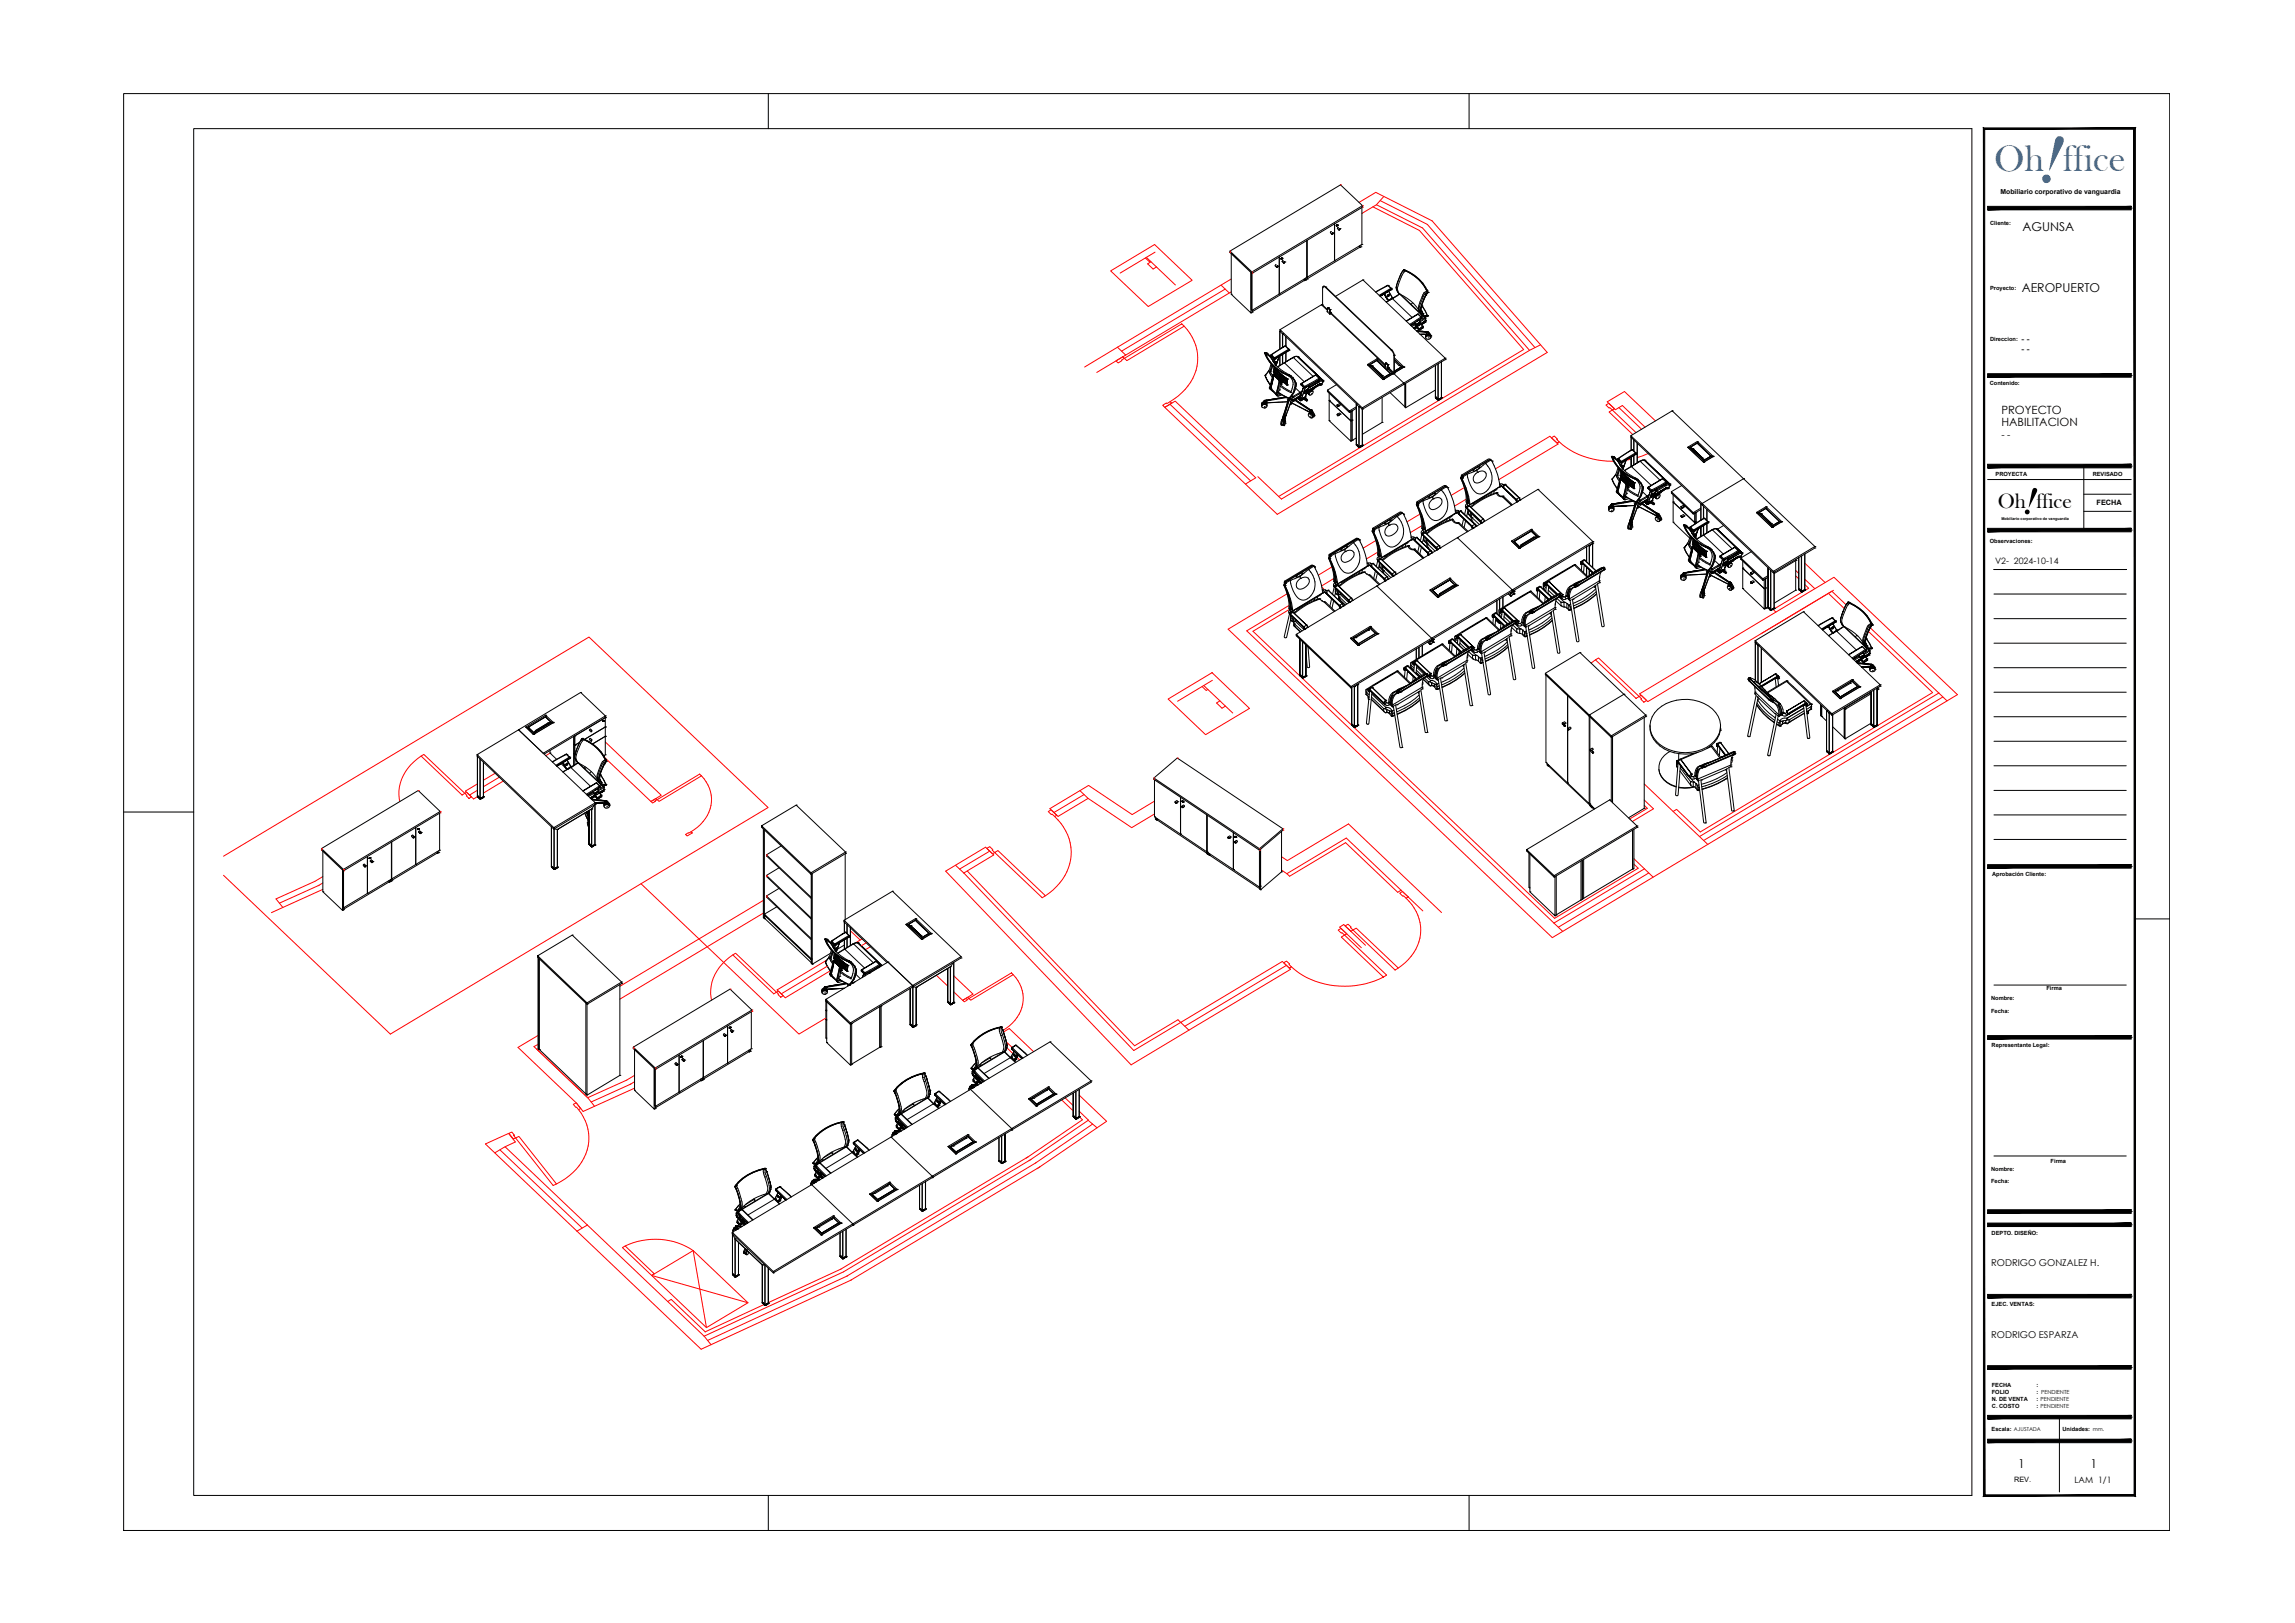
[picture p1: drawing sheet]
<svg xmlns="http://www.w3.org/2000/svg" width="420mm" height="297mm" viewBox="0 0 420 297" stroke-linecap="round" stroke-linejoin="round" font-family="sans-serif">
<defs><g id="words">
<text font-size="13.2" fill="#007fff" x="372.9" y="32.8" transform="rotate(19 372.9 32.8)">!</text>
<text font-size="7.4" x="370.1" y="93.8" transform="rotate(19 370.1 93.8)">!</text>
<text font-size="6.9" fill="#007fff" x="365.1" y="31.3">Oh ffice</text>
<text font-size="3.9" x="365.7" y="92.9">Oh ffice</text>
<g font-size="2.2">
<text x="370.3" y="42.2">AGUNSA</text>
<text x="370.1" y="53.5">AEROPUERTO</text>
<text x="369.5" y="268.7">1</text>
<text x="382.7" y="268.6">1</text>
</g>
<g font-size="2.1">
<text x="366.4" y="75.8">PROYECTO</text>
<text x="366.4" y="78">HABILITACION</text>
</g>
<text font-size="1.8" x="366.4" y="80.2">- -</text>
<g font-size="1.7">
<text x="364.5" y="231.7">RODRIGO GONZALEZ H.</text>
<text x="364.5" y="244.8">RODRIGO ESPARZA</text>
</g>
<g font-size="1.6">
<text x="370.1" y="62.5">- -</text>
<text x="370.1" y="64.5">- -</text>
<text x="365.3" y="103.2">V2- 2024-10-14</text>
<text x="379.8" y="271.5">LAM 1/1</text>
</g>
<g font-size="1.3">
<text x="366.3" y="35.4">Mobiliario corporativo de vanguardia</text>
<text x="383.8" y="92.5">FECHA</text>
<text x="368.7" y="271.3">REV.</text>
</g>
<g font-size="1">
<text x="364.3" y="41.2">Cliente:</text>
<text x="364.3" y="53.1">Proyecto:</text>
<text x="364.3" y="62.4">Direccion:</text>
<text x="364.3" y="70.5">Contenido:</text>
<text x="365.3" y="87">PROYECTA</text>
<text x="383.1" y="87">REVISADO</text>
<text x="364.3" y="99.4">Observaciones:</text>
<text x="364.7" y="160.4">Aprobación Cliente:</text>
<text x="364.5" y="183.1">Nombre:</text>
<text x="364.5" y="185.4">Fecha:</text>
<text x="374.7" y="181.2">Firma</text>
<text x="364.6" y="191.7">Representante Legal:</text>
<text x="364.5" y="214.4">Nombre:</text>
<text x="375.4" y="212.8">Firma</text>
<text x="364.5" y="216.5">Fecha:</text>
<text x="364.6" y="226">DEPTO. DISEÑO:</text>
<text x="364.6" y="239">EJEC. VENTAS:</text>
<text x="364.6" y="253.9">FECHA</text>
<text x="364.6" y="255.1">FOLIO</text>
<text x="364.6" y="256.4">N. DE VENTA</text>
<text x="364.7" y="257.6">C. COSTO</text>
<text x="372.8" y="253.9">:</text>
<text x="372.8" y="255.1">: PENDIENTE</text>
<text x="372.8" y="256.4">: PENDIENTE</text>
<text x="372.8" y="257.6">: PENDIENTE</text>
<text x="364.6" y="261.8">Escala: AJUSTADA</text>
<text x="377.6" y="261.8">Unidades: mm.</text>
</g>
<text font-size=".7" x="366.4" y="95.2">Mobiliario corporativo de vanguardia</text>
</g></defs>
<!-- layer: 0 -->
<g fill="none" stroke="#f00" stroke-width=".18">
<path d="M245.4 33.8h.1M248.8 37l3.1-1.8 10.3 5.2 21.1 24.1-49.5 29.6-20.6-19.5 1.9-1.2 14.8 14-1.9 1.2M249.4 37.6h.1M249.4 37.9h.1M251.3 37.9l8.5 4.3 19.1 21.8-44.8 26.9M252 37.5l8.4 4.2 19.6 22.4M252 37.5l-2.7 1.6M252.7 36.7l8.6 4.4 19.7 22.5M253.4 35.9l-1.4 1.6M203.3 49.6l8.1-4.8 6.9 6.5-8.1 4.8zM209.7 47.2l.7 .7 .2-.1M209.9 47.1l5.3 5.1"/>
<path d="M210.7 47.9l-.6 .4 1 .9 .6-.3M211.5 46.2l-6.4 3.8M216.8 59.7a8.2 8.2 0 0 1-.4 12.2l-2.2 1.6M223.5 52.2l1.6 1.4M224.3 52.9l-19 11.4M225.2 46h.1M225.2 46.2h.1M225.4 53.4l-24.6 14.8M225.4 51.1l-26.8 16.1M229.2 49.8h.1M229.2 50h.1M204.3 66l1.3-.7 .3 .3-1.2 .8z"/>
<path d="M204.6 63.5l1.5 1.5M205.9 65.6l10.5-6.3 .4 .4-10.5 6.3zM212.9 74.2l1.3-.7 .3 .3-1.3 .8zM214.2 74l14.8 14M280 64.1l-45.4 27.2-4.3-4.1M282 63.1l-2 1M294 74.1l.5-.3 1.1 1-.4 .2zM296.4 74.6l4.1 4M299.5 79.2l-4.3-4.2-.6 .4 4.3 4.1M303.1 77l-5.7-5.3-3.2 1.8 1.5 1.5 1.3-.8 4.2 4M251.9 98.9l-2.4 1.4M260 94.1l-2.4 1.4"/>
<path d="M260.3 96.2l-2.1 1.3M268.1 89.2l-2.4 1.5M268.4 91.4l-2.1 1.2M273.8 85.8l9.9-6 1.5 1.5-10.8 6.5M284 80.1l.6-.3 .9 1.1-.4 .2zM285.5 80.9a14.2 14.2 0 0 0 9.9 3.5M296.4 84.4h-.2M298.6 84l-.9 .2M301.7 83l-2 .7M236 110.8l-7.8 4.7 57.9 55M236.1 111.5l-6.7 4 55.2 52.6 15.3-9.2-.8-.7M242 107.4l.3 .4-.2 .1"/>
<path d="M243.8 103.8l-2.5 1.5M244.2 105.9l-2.2 1.3M252.2 101.1l-2 1.2M328.7 104.4l.6 .6M328.7 105.4l.6 .5M330.4 107l.7 .7-6.5 3.9 .5 .4M330.4 106l1.9 1.7M330.4 103.1l3.7 3.5M334.7 108.6l2.9 2.8M335.4 108.2l2.6 2.5M335.7 108l-34 20.4-1.5-1.4 35.6-21.4 22.6 21.5-74.2 44.5-59.4-56.4 10.8-6.5M342.1 115.6l11.7 11.2-42.5 25.5-4.4-4.2-.6 .4"/>
<path d="M342.4 114.9l12.6 11.9M77.1 138.4l.5-.3 7.5 7.1-.5 .3zM77.1 138.4a8 8 0 0 0-3.9 8.3M100.7 137.8l-.8 .5M110.8 135.8l10.3 9.7-1.9 1.2-8.5-8M213.9 127.9l8-4.8 6.9 6.6-8.1 4.8zM215.5 138.7h.1M220.1 125.7l.7 .7 .3-.2M220.4 125.5l5.3 5M222 124.5l-6.4 3.8M223.3 128.3l-.6 .4 1 .9 .7-.4M292.1 120.8l.6-.4 7.4 7.1-.6 .3z"/>
<path d="M292.1 120.8l-.8 .6M300.1 127.5l.4-.3 1 1-.5 .3zM355 126.8l-43.9 26.3M355 126.8l1.5 1.5M355.7 127.6l-43.8 26.2M40.9 156.7l66.9-40.1 32.8 31.2-69.1 41.5-30.6-29.1M58.9 155.3h.1M58.9 155.6h.1M62.9 159.1h.1M62.9 159.4h.1M76.6 144.7h.1M80.6 148.5h.1"/>
<path d="M80.6 148.8h.1M85.1 145.2l.3-.2 .9 .8-.4 .3zM87.4 143.5l-2.2 1.3 1.5 1.4 .7-.4M87.4 144.6l-1.4 .9M90.6 141.5l-2.1 1.3M91.4 142.2l-2.9 1.8M92.1 142.9l-3.6 2.2M119.2 146.7l.9-.6 .2 .3-.8 .6zM120.3 146.4l7.8-4.7 .3 .3-7.7 4.7zM125.5 152.7l1-.5 .2 .2-.9 .6zM128.4 142a6.2 6.2 0 0 1-.7 9.4l-1.2 .8M140.3 156.4h.1"/>
<path d="M140.3 156.6h.1M174.9 158.4l1.6 1.4M176.5 159.8l5.4-3.3-1.5-1.4-7.3 4.3 34 35.5 10.6-6.4M177.1 159.4l30.6 32 8-4.8 .5 .5-8.6 5.2-31.1-32.5M180.7 155.3l.5-.4 .9 1.1-.4 .3zM181.2 155.8l-5.5 3.3M182.1 156l.6-.3 8.7 8.2-.6 .4zM191.9 148.5l.5-.3 1.1 1-.4 .2zM193.1 149.4a8.7 8.7 0 0 1-.3 13.5l-1.4 1M197.7 144.7l1.5 1.4M198.5 145.4l-5.5 3.3M199.2 146.1l-5.5 3.3-1.5-1.4 7.1-4.3 8 5.4 4.1-2.5"/>
<path d="M199.2 146.1l8 5.4 4.2-2.5M211.3 142.4h.1M211.3 142.6h.1M230.6 155.3h.1M230.6 155.6h.1M234.6 159.2l1 .7M234.6 156.8l1.1 .7 11.2-6.7 17 16.2M234.9 151.7h.1M234.9 151.9h.1M235.6 159.9l10.9-6.5 14 13.3M235.6 159.9l.5 .5 10.2-6.2 9.6 9.1 .6-.4M299.1 157.2l3.5 3.3"/>
<path d="M301 146.4l1.7 1.6-3.9 2.4M301 147.4l.6 .5-3.2 2M301 143.5l10.1 9.6M301.1 159l-16.6 9.9M301.8 159.8l-16.5 9.9M311.1 153.1l1.6 1.4M58.4 162l-7.3 3.3M59 162.8l-9.3 4.2M59.1 160.4l-1.4 .9-7.2 3.2 1.3 1.6M59.1 162.8h-.1M59.1 161.6l-.8 .5M117.4 161.7l28.9 27.6 4.9-3"/>
<path d="M134.2 174.8l.5-.3 7.5 7.1-.5 .3zM134.2 174.8a8 8 0 0 0-3.9 8.3M139.7 167.1l-26.2 15.8M139.7 164.8l-26.2 15.7M140.3 164h.1M140.3 164.2h.1M140.3 160.2h.1M140.3 160.4h.1M151.3 175.7l-9 5.5 1.5 1.4 8.2-4.9M151.5 176.8l-8.5 5.1M155.7 170.4l1.8 1.6M157.8 171.8l-1.1 .7"/>
<path d="M158.6 172.6l-.9 .5M159.3 173.3l-.9 .5M171.4 178.5l2.1 2M173.3 177.4l.2 .1M174.6 178.6l3.5 3.3-1.9 1.2-1.6-1.6M185.5 178.4a6.2 6.2 0 0 1-1.3 9.8l-.6 .4M235 176.2l.5-.3 .9 1.1-.3 .2zM235.5 176.7l-18.6 11.1M236.4 177a15.2 15.2 0 0 0 17.5 1.5l-7.7-7.4-.6 .4 7.7 7.3M245 170.2l.5-.3 1.1 1-.4 .2zM246.3 169.5l.5-.4 .9 1.1-.4 .2zM247.7 170.2l.6-.3 7.7 7.3-.6 .3z"/>
<path d="M250 173l-4-3.8-.7 .5 3.9 3.7M256.3 163.5l.5-.3 1 1-.4 .2zM257.4 164.4a7.7 7.7 0 0 1-.7 12.3l-.7 .5M98.5 189.5l-3.7 2.2 10.7 10.2 1.3 1.5 9.3-4.2M98.5 191.1l-.7 .4 9.8 9.4M115.5 198.4l-7.3 3.3M115.9 191.7h.1M115.9 191.9h.1M116.2 196.8l-1.5 .9-7.1 3.2M116.2 199.2h-.1M116.2 198l-.9 .5M120 195.5h.1"/>
<path d="M120 195.7h.1M133.7 181h.1M137.7 184.9h.1M137.7 185.1h.1M142.2 181.6l.3-.2 .9 .8-.5 .3zM176.2 183.1l1-.6 .2 .2-.9 .7zM177.4 182.7l7.8-4.6 .3 .3-7.8 4.7zM183.7 188.7l.1 .1-.1 .1 1.1-.7 4.4 4.3M184.2 190.7l1.1 1M184.3 191.8l1.1 1M186.2 193.5l.5 .5M216.2 187.1l18.6-11.1 1.5 1.4-18.6 11.1z"/>
<path d="M91.5 210.4l15.1 14.4M92.5 209.9l1.8-.9-1.2-1.6-4.2 2 1.7 1.6M93.2 207.4l.5-.2 .7 1.1-.4 .2zM94.4 208.3l.6-.3 6.9 8.7-.6 .3zM105 202.1l.5-.2 .8 1-.4 .2zM105.9 203.1a8.3 8.3 0 0 1-1.7 12.1l-2.3 1.5M107.6 200.9l1.2 1.6M188.3 211.7l-34.4 20.6M188.8 212.2l-34.4 20.6-25.5 11.7M189.7 212.8l-34.7 20.8M190.4 213.5l-34.6 20.8M194.4 201.3l2.1 2"/>
<path d="M195 200.9l1.5 1.4M197.6 203.4l1.7 1.6-10.9 7.4M197.6 204.4l.6 .5-10.3 7.1M197.6 200.4l5 4.8-12.7 8.7M199.2 205l1.6 1.4M200 205.7l-10.4 7.2M105.6 225.3l22.8 21.6 27.5-12.6M107.5 224.2l-15-14.3-1.9 1.1 15 14.3M107.5 224.2l21.4 20.3M107.5 224.2l-1.9 1.1M113.9 228.3l.6-.3 5.3 5.1-.5 .3zM114.5 228a12.7 12.7 0 0 1 12.4 .9l2.4 14.1"/>
<path d="M119.3 233.4l7.6-4.5 10 9.5-7.6 4.6zM119.3 233.4l17.6 5M122.3 238.2l.6-.4 6.2 6M139.9 238.7l-10.8 5.1M154 232.2l-13.3 6.2M155.2 233.5l-25.7 11.8M128.9 244.5l1.3 1.6"/>
</g>
<g fill="none" stroke="#000" stroke-width=".18">
<path d="M249.3 38v6.7l-5 3M249.4 37.6v.3l-20.2 12.1v6.8l-.2-.2v-6.7v7.4l-3.6-3.4v-7.5M225.2 46l4 3.8v.2l-4-3.8zM225.2 46l20.2-12.2 4 3.8-20.2 12.2M225.4 53.9h.1M229 57.3h.1M229.2 56.8h.1M229.2 56.8v.3l-.2 .2M229.2 57.1h.1M233.6 48.4l-.2 .2 .3 .3M233.7 48.9h.1M233.8 48.9h.1"/>
<path d="M233.8 48.8l-.1 .1M233.8 48.7l-.1 .2M233.8 48.7v.1M233.9 48.7h-.1M233.9 48.7l-.1 .2 .1-.2h-.1M233.9 48.7h.1M234.2 47v6.8l-5 3M234.2 53.8h.1M234.5 47.4h.1M234.5 47.3l.1 .1M234.6 47.4h.1M234.6 47.3v.1"/>
<path d="M234.6 47.3h.1M234.6 47.2l-.1 .1M234.6 47.3h-.1M234.7 47.2l-.1 .1M234.7 47.2l-.2 .1M234.7 47.3v.1M234.7 47.2h-.1M234.7 47.2h.1M234.7 47.3l-.1 .1M234.7 47.2v.2M234.7 47.3h.1M234.7 47.9l.3 .2"/>
<path d="M234.7 47.9h.1M234.9 47.7l-.2 .2M235 48.1h.1M235.2 47.9l-.2 .2M235.2 47.9h.1M238.8 51.1v.2l-9.6 5.8M238.8 51.3h.1M238.8 51v.3M239 50.9v.4l-.2 .1M239 51.3h.1M239.1 50.8v.4l-.1-.1M239.2 44v6.8l-5 3v-6.8"/>
<path d="M239.2 50.8h.1M239.2 50.6l.1 .1M239.3 44v6.7l5-3v-6.7v6.7M239.4 50.7v.4l-.3 .1M239.4 51.1h.1M241.9 55.8h.1M241.9 55.8l-7.6 4.5 15.1 14.3 7.6-4.5M242.1 55.7l-.2 .1 1.1 1M242.1 52.6h.1M242.1 55.8h.1M242.3 52.4l.4 .1 12.1 11.5M242.6 52.6h.1"/>
<path d="M242.7 52.5h.1M242.7 52.5l-.1 .1M243 57.1h.1M243 56.7l-.9-.9v-3.2l.2-.2 .3 .2 12.1 11.5M243.1 56.4l.4 .3-.4-.3-.1 .7 .4 .4v-.8M243.1 56.4l.4 .3M243.1 56.4l-.1 .7M243.1 56.4h.1M243.2 56.3h.1M243.4 57.5h.1M243.4 56.7h.1M243.5 56.7l-.1 .8"/>
<path d="M243.5 56.6h.1M243.5 56.6l.1 .6M243.6 57.2h.1M243.6 57.2l10 9.6M243.6 57.3l10 9.6M243.6 57.3l-.2 .2M243.6 57.3h.1M243.6 57.2v.1M243.7 57.3h-.1M243.7 42.4l-.1 .2 .2 .2M243.8 42.8h.1M243.9 42.8h.1"/>
<path d="M243.9 42.7l-.1 .1M244 42.6l-.2 .2M244 42.6l-.1 .2 .1-.1-.1-.1M244.1 42.7h.1M244.3 47.7h.1M244.6 41.3h.1M244.7 41.3h.1M244.7 41.2v.1M244.7 41.2l.1 .1M244.7 41.2h.1M244.8 41.2h.1M244.8 41.3h-.1"/>
<path d="M244.8 41.3h.1M244.8 41.2h-.1M244.8 41.2l-.2 .1M244.8 41.2l-.1 .1M244.8 41.2v.1M244.8 41.8l.3 .2M244.8 41.8h.1M245.1 41.6l-.3 .2M245.1 42h.1M245.1 42.1h.1M245.1 42v.1M245.2 42.1h.1"/>
<path d="M245.3 41.8l-.2 .2M245.3 41.8h.1M245.3 41.8v.2v-.1l-.2 .1M248.9 45v.3l-9.5 5.7M248.9 45.3h.1M248.9 45v.3M249.2 44.8v.4l-.3 .1M249.2 45.2h.1M249.3 44.7h.1M249.5 51.2l15.1 14.4-7.6 4.5-2.8-2.7M249.5 51.2h.1M249.5 51.2l-5 3"/>
<path d="M251.8 53.4l2.3-1.1-2.2 1.2M252.5 54l2.2-1.2v.1l-2.1 1.3M252.7 54.2l2-1.2-2 1.2M253.4 53.8l.5 1-.5-1M253.5 53.8l.7 1.2-.3-.2M253.5 53.7l.7 1.3 .7-.5M253.8 55.3l1.1-.6zM254 52.2h.1M254 54.2h.1M254.1 54.2h.1M254.1 54l.2-.1-.3 .3M254.1 54l-.1 .2"/>
<path d="M254.1 52.2h.1M254.1 52.2l.5 .6M254.2 52.3l.4 .5M254.2 52.3h.1M254.2 55h.1M254.2 53.3l.7 1.2M254.3 53.9a.21 .21 0 0 1 0 .3 .21 .21 0 0 1-.3 0M254.3 53.9h.1M254.3 53.9l-.2 .1M254.4 54l-.4 .2M254.4 54.9h.1M254.6 52.8h.1"/>
<path d="M254.7 53h.1M254.7 52.9h.1M254.7 52.9v.1M254.7 52.8v.1M254.7 52.8h.1M254.7 52.8v.2M254.8 54.6l-.5 .3M254.9 54.5v.1M254.9 54.6h.1M254.9 54.5h.1M254.9 54.4h.1M254.9 54.7h.1"/>
<path d="M254.9 54.5l-.6 .5M254.9 54.7l3.6 3.4M255.6 52.7l.1 .3M255.6 52.6v.1M255.7 52.3v.1M255.7 53l.4 .7M255.7 52.2l-.1 .5 .1-.4M255.7 52.2v.1M255.9 51.5l-.1 .3M255.9 51.5l-.2 .7M256.2 53.8l-1.3 .8M256.2 53.8l-1.3 .9"/>
<path d="M256.3 53.8h.1M256.3 53.8l3.9 3.8M256.3 53.9l1.3 .7 1.2 1M256.5 53.9l3.5 3.4M256.7 49.7h.1M256.7 49.7l-1 2.5M257 49.4l.3 .1a7.5 7.5 0 0 1 3.9 3.8M257 49.4l-.5 .7-.6 1.4M257 49.4l-.3 .3M257 49.4h.1M257 49.4l.2 .2v.1a7.7 7.7 0 0 0-1.4 3.2l.5 1-.2-.2M257 49.4h-.1"/>
<path d="M257 49.3h.1M257 49.4l.4 .1M257 49.3a7.4 7.4 0 0 1 4.4 4.2M257.2 49.6h.1M257.3 49.5h.1M257.4 49.5h.1M257.4 49.5a7.5 7.5 0 0 1 3.8 3.7M257.4 49.5a7.7 7.7 0 0 1 3.7 3.5M257.4 49.5l-.2 .1M257.4 58.7l2.2-1.2-2.1 1.3M258.3 59.5l.3-.1zM258.6 55.4l-.3 .3"/>
<path d="M258.8 55.5l1 1.4M258.9 59.1l.6 .9-.6-.9M259 59.3l-.6 .3M259 59.1l.7 1.1-.2-.2M259 59l.7 1.2M259.1 59.4l-.6 .4M259.3 59.8l-.5 .3 .2-.1M259.3 59.8v.2M259.3 60h.1M259.3 59.8v.2l-.4 .2M259.3 59.8h.1M259.3 59.9l.1 .1"/>
<path d="M259.3 60l.4 .3 .1-.1M259.3 60l.4 .3M259.4 59.8h.1M259.4 58.8l.8-.5-1.6 1.1M259.4 59.3l.2 .3zM259.4 59.3l.4-.2-.3 .2M259.4 59.3h.1M259.4 60h.1M259.4 59.3l.2 .3M259.5 59.3h.1M259.5 57.5l.6 .5-2 1.4M259.5 59.3l.2 .3 .3-.2"/>
<path d="M259.6 59.5h.1M259.6 59.6h.1M259.6 59.5l.1 .1M259.6 59.5v.1M259.7 59.6h-.1M259.7 57.5l.5 .5v.2M259.7 59.6h.1M259.7 58.6l.7 1.1M259.8 56.8l.1 .2M259.8 59.1l-.3 .2M259.8 58.6l.6 1.1M259.8 59h.1"/>
<path d="M259.8 59.1h.1M259.8 59.1v.1M259.8 59.1l.2 .3M259.8 56.9l.2 .3-.2-.3M259.8 59.2h.1M259.8 59.2l.2 .2M259.8 56.9l-.1 .2M259.9 57.2h.1M260 57.2l.3 .5M260 59.4h.1M260 56.8h.1M260 56.9l.1 .2"/>
<path d="M260.1 57.2l.2 .4M260.1 57.2l.3 .5-.1-.1M260.1 59.2l.8-.5zM260.2 58.3h.1M260.2 58.3l-2 1.2M260.2 58.2h.1M260.2 58.2v.1M260.2 57.5h.1M260.2 56.3l.1 .7 .3 .7M260.2 58v.2M260.2 58h.1M260.3 59.4l.6-.4-.6 .4"/>
<path d="M260.3 58.2h-.1M260.3 58.1v.1M260.3 55.7l-.3 .9 .1 .6M260.3 57.6v.1M260.3 55.7a1.61 1.61 0 0 0-.2 1.5M260.3 56l-.1 .2M260.3 57.6l.2 .2M260.3 57.7l.5 .5M260.3 55.8l.2 .4M260.3 56l.6 .8 .4 1M260.3 56l1 1.7a.57 .57 0 0 1-.8-.3l-.3-.6 .3 .6-.2-.4M260.3 56h.1"/>
<path d="M260.3 59.8l.1 .2M260.4 54.3h.1M260.4 59.8h.1M260.4 59.8v.2M260.4 60h.1M260.4 59.8l-.6 .5M260.4 59.7h.1M260.4 59.7l-.6 .5M260.5 57.8h.1M260.5 59.9l-.1 .2M260.5 57.4h.1M260.6 57.9l.3 .3"/>
<path d="M260.7 53.6l-.9 2.3-.1 .5 .1 .5M260.7 53.6h.1M260.7 57.9l-.3-.1 .3 .1M260.7 57.9h.2M260.8 57.9h.1M260.8 54.6l-.5 1.1M260.8 54.5v-.1v.1M260.8 58.2l.1 .1M260.8 58.2h.1M260.9 59l.1-.3-.8 .6M260.9 59h.1M260.9 58.7h.1"/>
<path d="M260.9 58.7v-.4l-.9 .6M260.9 58.3h.1M260.9 58.2h.1M260.9 54.2v.1M260.9 58.2v.1M260.9 54.2h.1M260.9 54.3l-.7 2.1M261 54.2h.1M261 58.7v-.4l-.2-.1-.9 .6M261 58.7h.1M261 58.7l-.1 .3M261 54l-.7 1.7"/>
<path d="M261 54h.1M261.1 54l-.1 .1M261.1 54h-.1M261.1 53.9v.1M261.1 53.9l-.1 .1M261.1 53l.1 .2M261.1 53h.1M261.2 53.3l-.5 .3M261.2 53.3l.2 .2M261.2 57.9h.1M261.2 57.9h-.3h.3M261.2 53.3h.1"/>
<path d="M261.2 57.9h-.3M261.2 53.3l.1 .3M261.2 53.7l-.1 .2M261.2 53.2l.2 .3M261.2 53.2h.1M261.2 53.2l-.1 .2M261.3 53.6v.1M261.3 53.6h.1M261.3 53.6l-.1 .1M261.3 57.9h-.4M261.3 57.7h.1M261.3 57.8h.1"/>
<path d="M261.3 57.8l-.4 .1M261.3 53.6l-.3 .4M261.4 53.6h-.1a1.09 1.09 0 0 0-.8 .9l-.4 1a1.96 1.96 0 0 0-.3 1.4M261.4 53.6h-.1M261.4 53.5l-.1 .1M261.4 53.5h.1M261.4 53.5v.1M261.4 53.5l-.5 .8M231 74h.1M231 74l.4-.3a.4 .4 0 0 0-.4 .5M231 74.2h.1M231 74.1v.4l.5 .2"/>
<path d="M231 74.1a.48 .48 0 0 1 .6-.2 .48 .48 0 0 1 .3 .6l-.4 .2M231 74v.2M231.4 73.4l.1-.1zM231.4 73.4v.4M231.4 73.5l.1 .3M231.4 73.6h.1M231.4 73.4h.1M231.4 73.5h.1M231.4 73.8h.1M231.4 73.6l-.4 .1v.3M231.5 74.7h.1M231.5 74.4h.1"/>
<path d="M231.5 64.6a7.6 7.6 0 0 0 4.4 4.2M231.5 64.6h.1M231.5 73.6h.1M231.5 73.8h.1M231.5 73.3h.1M231.5 64.6l.2 .2v.1M231.6 64.5h.1M231.6 73.3h-.1M231.6 73.3h.1M231.6 73.9h.1M231.6 73.9l-.6 .1M231.6 73.3l-.2 .2"/>
<path d="M231.6 64.6h.3M231.6 68.7h.1M231.6 73.3h.2M231.6 73.8h.1M231.6 73.4h.1M231.6 73.9l.3 .3M231.6 73.8l.1 .1M231.7 64.9h.1M231.7 64.9a7.5 7.5 0 0 0 3.9 3.7M231.7 73.9h.1M231.7 73.8v.1M231.7 64.8l-.2-.3 .1 .2a7 7 0 0 0 4 3.9"/>
<path d="M231.7 64.6l-.1-.1 .7 .5-.1-.2M231.7 64.8h.1M231.7 64.8a7.5 7.5 0 0 0 4 3.8M231.7 64.8l.7 .4 .8 1-.3-.4M231.8 73.7l-.4 .1M231.8 73.8l.2 .4M231.8 65.1h.1M231.8 73.4l3.8-.6 .1 .7M231.8 73.3v.1M231.8 73.2h.1M231.8 73.3h-.2M231.8 73.3h-.2l-.1 .3"/>
<path d="M231.8 73.3h.1M231.8 73.4h.1M231.8 73.3l3.6-.6-3.6 .6M231.8 73.7h.1M231.8 73.2v.1M231.8 73.4v.3M231.8 73.4h-.2M231.9 64.6h.1M231.9 73.7v.3l-.1-.2M232 74.3a.53 .53 0 0 0-.5-.3 .53 .53 0 0 0-.5 .4M232.2 64.8l-.3-.2 .3 .3M232.2 65.1h.1"/>
<path d="M232.3 67.8l-.6 .9M232.3 67.8l-.7 .9M232.3 67.8l.3 .8M232.3 65l.5 .6-.3-.5M232.4 70.9l.1 .3v-.1M232.4 68.1l.2-.1 .4 .8M232.4 70.9h.1M232.4 68.1h.1M232.5 71.1h.1M232.5 71.2l.1 .1M232.6 65.4h.1M232.6 70.4l-1-1.7 .9 1.7"/>
<path d="M232.6 68h.1M232.6 71.3h.1M232.6 71.1v.2M232.6 71.2h.1M232.6 71.1h.1M232.6 71.1v.1M232.6 71.1l1 1M232.7 65.2h.1M232.7 65v.2M232.7 65.1h.1M232.7 65.2l.5 .5zM232.7 66.6l-.4 1.2"/>
<path d="M232.7 64.9l2.6-1.6-2.5 1.6M232.7 64.9v.2M232.8 71.4h.1M232.8 64.9l.5 .6-.1 .1-.5-.5M232.8 64.9h.1M232.8 66.7l-.4 1.4 .5 1M232.8 65.6l.3 .5M232.9 71.5h.1M232.9 71.6l-.3-.3 1 .9M233 66.9l-.4 1.1-.2 .1M233 71.6h.1M233 66.9l-.4 1.1"/>
<path d="M233 68.6h.1M233.1 68.6h.1M233.1 68.7h.1M233.1 68.1l.2 .3zM233.1 68.1h.1M233.1 68.5h.2h-.1M233.1 71.7h.1M233.2 66.2v.1M233.2 68.7h.1M233.2 66.3l.3 .5M233.2 65.7h.1M233.2 65.6h.1"/>
<path d="M233.2 68.7h-.1l-.6 2.4-.1-.2 .7-2.4 1.1 1 .1 .2M233.2 68.7l-.6 2.4zM233.2 68.7l.9 .9M233.2 65.6v.1M233.2 67.1l-.1 1M233.2 65.6l.2 .1M233.2 68.5h.1M233.3 65.7h.1zM233.3 68.2h.1M233.3 68.2l.9 1M233.3 68.1h.1M233.3 68.1v.1"/>
<path d="M233.3 68.1l.9 1.1M233.3 66.6l1.5 1.3M233.3 67.9h.1M233.3 67.9l.3 .4M233.3 67.9l.9 1M233.3 65.5h.1M233.3 66.4h.1M233.3 68.4l.3 .3M233.3 67.7h.1M233.3 67.6h.1M233.3 66.4v.1M233.3 67.6v.1"/>
<path d="M233.3 67.7l.3 .3M233.3 67.6l.6 .8M233.3 67.4h.1M233.3 68.5l1 .9 .1 .3-.1 1.7-.3 .3M233.3 72h.1M233.3 68.5h.1M233.3 66.5h.1M233.3 67.4l.9 1M233.4 66.5h.1M233.4 67.4h-.1M233.4 65.6l-.1-.1 2.6-1.5 .1 .1-2.6 1.5M233.4 65.6h.1"/>
<path d="M233.4 67.3l.3 .4-.2-.4M233.4 65.7l-.2 .6M233.4 65.7h.1M233.5 65.7l-.3 .7a.63 .63 0 0 1-.1-.8l-.1 .3M233.5 72.1h.1M233.5 66.7l.1 .2M233.5 67.4l.6 .7 1.6 1.3-1.4-1.1M233.6 67.5l.7 .8M233.6 68.7l.7 .7M233.6 68.7h.1M233.6 68.7l.8 .7M233.6 66.9l.6-1.7-.6 1.7"/>
<path d="M233.6 72.2h.1M233.6 66.2a.2 .2 0 0 1 0 .3 .2 .2 0 0 1-.2 0M233.6 67.7l.7 .7M233.6 66.2h.1M233.7 66.2l-.3 .1-.1 .2M233.7 66.2l-.2 .1-.1 .2M233.7 72.1l.1 .4-.1-.2M233.7 72.1h.1M233.7 66.2v.1M233.7 66.3l-.3 .2M233.7 66.3l-.2-.1-.2 .2M233.7 66.3h.1"/>
<path d="M233.7 67.7l2 1.7-1.4-1.1zM233.8 72.3h.1M233.8 72.5h.2M233.9 68.6l.3 .3M233.9 68.4l.3 .3M233.9 68.3l.3 .4M234 72.5h.1M234 71.7h.1M234.1 68l.1 .1M234.1 69.6h.1M234.1 72.9l-2.3 .3M234.2 69.4h.1"/>
<path d="M234.2 69.2h.1M234.2 69.7v.1M234.2 72l-.4 .2M234.2 72v.1zM234.2 72h.1M234.2 65.2l-.6 1.7M234.2 68.9h.1M234.2 69.8l-.6 2.3M234.2 69.7h.1M234.2 69.8h.1M234.2 69.8l-.5 2.3M234.2 68.7h.1"/>
<path d="M234.2 68.4h.1M234.2 69.3h.1M234.2 72.1h.1M234.3 69.2l.7 .7M234.3 68.4h.1M234.3 69.2h.1M234.3 68.4h-.1M234.3 69.2l1.1 .9M234.3 69h.1M234.3 69.3h.1M234.3 69.7l-.5 2.6M234.3 71.4h.1"/>
<path d="M234.3 69.7h.1M234.3 69.4h.1M234.3 69.3l.7 .6M234.3 69l1.1 .9M234.3 69.4h-.1M234.3 68.8h.1M234.3 68.7h.1M234.3 60.6l.5 .5M234.3 68.7l1.1 .9M234.3 60.6v3.3M234.3 65.2v1.7M234.3 68.7v.1"/>
<path d="M234.3 68.8l.7 .6M234.3 60.6h.1M234.3 68.5l1.1 .9M234.3 68.5h.1M234.3 69.5h.1M234.3 70.7l2 1.1M234.3 60.3v.3M234.4 69.5h.1M234.4 69.4h.1M234.4 60.6h.1M234.4 72.1h-.2M234.4 70.2l.1 .1"/>
<path d="M234.4 70.4l.8 .6 1.2 .7M234.4 69.4v.1M234.4 69.9l.1 .1M234.4 69.8l.2-.1-.2 .1M234.4 69.5l.2 .2M234.4 69.7h.1M234.4 69.7h-.1M234.5 70.3h.1M234.5 70v.3M234.5 70h.1M234.6 70l-.1 .3M234.6 70h.1"/>
<path d="M234.6 69.7h.1M234.6 69.7l-.2 .1M234.6 77.7h.1M234.6 69.7l.4 .3zM234.7 77.8h.1M234.7 69l.7 .7M234.7 72.3l-.7 .2M234.7 77.8h-.1M234.7 76.9h.1M234.7 76.8l-.2 .9 .1 .1 .2-.8M234.7 76.8v.1l.3 .1M234.7 76.8h.1"/>
<path d="M234.7 76.7h.1M234.8 67.8l.7 .5M234.8 76.6l.1-.2-.2 .5M234.8 76.7v.1M234.8 76.7h.1M234.8 76.6h.1M234.8 61.1v2.5M234.8 64.9v1.7M234.8 77l-.1 .8h.2M234.8 77h.3l-.2 .8M234.8 61.1h.1M234.8 76.8h.1"/>
<path d="M234.8 76.8l-.1 .1M234.8 61.1v2.4M234.8 61.1l13.5 12.9M234.9 76.5v.1M234.9 76.5h.1M234.9 77h.1M234.9 61.1h-.1M234.9 76.4h.1M234.9 77.8h.1M234.9 76.6h.1M234.9 76.5l.1-.1v.1M234.9 76.5v.3h-.1l.1-.2"/>
<path d="M234.9 76.8h.1M234.9 76.8l.1 .2M235 70l.6 .4M235 76.6h.1M235 76.4l-.1 .1M235 76.5h.1M235 77.1h.1M235 77h.1M235 77v.1M235 76.4l1-3.4-1.1 3.4M235 69.9l.4 .3M235 76.4h.1"/>
<path d="M235 76.6h-.1M235 69.9l.4 .2M235 75.8l-.3 .9M235 75.8l-.2 .8M235 76.5l-.1 .3M235 76.8h.1M235 76.8l.1 .2M235.1 76.4h.1M235.1 76.4l-.1 .1M235.1 77h.1M235.1 66.4l1.7-1-1.7 1M235.1 77l-.1 .9h.1l.1-.8"/>
<path d="M235.1 76.9h.1M235.1 66.4l-1.2 .8M235.1 66.4l-1.2 .7M235.1 66.4h.1M235.1 76.8h.1M235.1 76.6h.1M235.1 66.4l3.7 3.5M235.2 76.8l-.2 .2M235.2 76.9h.1M235.2 76.9l.1 .1-.1 .1M235.2 76.9l-.1 .1M235.2 76.7l.3-.8-.3 .8"/>
<path d="M235.2 76.7v.2M235.2 76.7h.1M235.2 77.1h.1M235.2 63.3h.1M235.3 70.2l.3 .2M235.3 63.3h.1M235.3 77.5h.1M235.3 63.3l.6 .6M235.3 77l-.2 .9M235.4 70.2h.1M235.4 70.1h.1M235.4 70.1v.1"/>
<path d="M235.4 72.7l-3.2 .5M235.4 61.6v1.7l.5 .6M235.4 69.9h.1M235.4 64.5v1.7M235.4 69.7h.1M235.4 69.6h.1M235.4 61.6v1.8M235.4 69.6v.1M235.4 68.3l.7 .3h-.5M235.4 69.4h.1M235.6 68.6h.1M235.6 68.6l.3 .1"/>
<path d="M235.6 70.4l.1-1-.1 1M235.6 70.4h.1M235.7 68.6l.2 .1M235.7 68.6h.1M235.7 73.5v.1M235.7 68.5l.2 .3M235.7 69.4l-.1 1M235.7 69.4h.1M235.7 73.5l-.7 2.3M235.7 73.5l-4.1 .3 .2-.1M235.7 73.5l-3.9 .2M235.7 73.5h.1"/>
<path d="M235.9 68.8h.3l.6 .7M235.9 68.8h.1M235.9 63.9h.1M235.9 68.7l.4 .1M235.9 68.7h.1M235.9 73h.1M235.9 73l-.1 .5M236 68.7h.2M236 68.7h.1M236 64.2l-2.6 1.5M236 64.2h.1M236 64.1h.1"/>
<path d="M236 64.1v.1M236 68.7l.3 .1M236 63.9v.2M236 72.9h.1M236 73h.1M236 68.8l.1 .1a1.97 1.97 0 0 1 .3 2.6l-.1 .3M236 64v.1M236 72.9h.2M236.1 72.9h.1M236.1 68.6l.5 .5M236.1 73l.2 .6-1.1 3.1-.1-.3zM236.1 73h-.1l-1 3.4"/>
<path d="M236.1 73h.1M236.1 72.8l.6 .4M236.2 72.8l.3 .4M236.2 68.7l.3 .2M236.2 68.7h.1M236.2 73.9h.1M236.2 73.9l.3-.1-.1 .2h-.2M236.3 68.8l.1 .1M236.3 71.8h.1M236.3 73.1l.4 .3-.6-.5 .6 .5-.1-.2M236.3 73.6l-1.2 3.2M236.3 73.6h.1"/>
<path d="M236.3 73.6l3.5 1.9-.9-.5M236.3 73.6l2.6 1.4M236.4 72.5l-.3 .4M236.4 68.9h.1M236.4 73.9h.1M236.5 73.2l-.2 .4M236.5 72.4l.2 .2-.1 .1-.2-.2M236.5 73.8h.1M236.5 73.8h-.3M236.5 69l.5 .6M236.5 73.2h.1M236.6 72.7h.1v.5"/>
<path d="M236.6 72.7l-.1 .5M236.6 72.7h.1M236.6 72.3h-.1M236.6 69.1h.1M236.6 69.1l.4 .5M236.6 73.2l.1 .2M236.7 73.2h-.1M236.7 73.2h.1M236.7 72.6v.1M236.7 72.6h.1M236.7 73.2l.1 .2M236.7 73.4h.1"/>
<path d="M236.7 73.2h-.2h.2M236.7 72.7h.1M236.8 73.4l.8-.5-.9 .5M236.8 73.4h.1M236.8 73.4h-.1M236.8 65.4l.7-.2 4.5 4.4-.7 .2-.1-.1M236.8 65.4h.1M236.8 65.4l3.6 3.5M236.8 69.5a3 3 0 0 1-.6 3.1l-.2 .3-2.1-1.1 2.1 1.1M236.8 69.5h.1M236.8 71.9h.1M236.8 71.9v.1"/>
<path d="M236.9 71.9l-.5 .6M237 71.6l.1-.2-.2 .5M237 69.6l.1 .3M237 69.6l.3 .5M237 73.2l2.8 1.9-.1 .3-.8-.4M237 69.6l.1 .1M237.1 71.2l.2-.9v.1a3.8 3.8 0 0 1-1.3 2.5M237.1 73.2l2.7 1.8-2.7-1.8M237.2 73.2l2.7 1.8M237.2 71l.8 .8-1.3 .8M237.2 70.1v-.1v.2M237.2 70.1l.1 .3"/>
<path d="M237.3 70.1v.1M237.3 70.2l-.2 1.2M237.4 65.2l.2 .1M237.5 65.2h.1M237.5 65.2l-.8 .2M237.6 72.9l.4 .4zM237.6 72.9l.4 .4 .1-.2-.1-.1M237.6 72.7l.5-.3-1.4 .8M237.6 72.8h.1M237.6 65.3l4.6 4.3-4.5-4.3M237.6 65.3h.1M237.7 72.8l.1 .2-.2-.2"/>
<path d="M237.8 73h.1M237.8 73h.2M237.8 72.9h.1M237.8 72.9h.2M237.9 73.2l.2 .1M237.9 73.2h.1M238 73.3h.1M238 72.9v.1M238 73h.1M238 72.9h.1M238 71.8l.1 .2-.5 .2M238 71.8h.1"/>
<path d="M238 72.7l.3 .2-.3-.2M238 72.7h.1M238 72.7l.6-1.8-.6 1.8M238 72.8v-.1l-.2 .2M238 72.5l-.4 .3M238.1 72.8l-.1 .1M238.1 72.5l-.5 .3M238.1 72.4l-1.4 .8M238.1 72l.2-.2-.2 .2M238.1 72l-1.4 .7M238.1 72h.1M238.1 72.4h.1"/>
<path d="M238.1 73.2h.1l-.1 .1M238.1 73.2h.1M238.1 73.1h.1M238.1 72.4l-.5 .3M238.2 70.4h.1M238.2 70.2v.2M238.2 70.3l.1-.1 .5 .5-.1 .2M238.2 70.3h.1M238.2 73.9l1.7 1.1M238.2 72.9l-.1 .2M238.2 70.2h.1M238.2 70.4l.5 .5"/>
<path d="M238.2 73.2l.5-.3-.5 .4M238.2 73.2h.1M238.2 70.2l2.7-1.5zM238.3 72.9h.1M238.3 73.1l-.1 .1M238.3 73.1h.1M238.3 70.2h.1M238.3 71.8l-.2 .2M238.3 72.9v.2h-.2M238.4 71.6l-.4 .2M238.7 70.9h.2h-.2l-.5-.5 .5 .5M238.7 70.9h.1"/>
<path d="M238.7 72.9h.1M238.7 70.8l.2 .1M238.7 70.8h.1M238.7 72.9l.5 .3M238.8 72.9l-.2 .2 .6 .2M238.8 72h.1M238.8 72.9l.3 .1zM238.8 72.9l.4 .2v.2l-.5-.3M238.8 72.9h.1M238.8 72.7l-.1 .2M238.8 70.7l.1 .2M238.8 70.7h.1"/>
<path d="M238.9 72h-.1M238.9 70.9h.1M238.9 70.9l.9-.4zM238.9 70.9l-.6 2M239 72.7l.7-2.1-.7 2.1-.7 .2M239 72.7h.1M239 71.5l-.2 .5zM239 71.5l-.2 .5M239 71.5l.3-.3-.3 .3M239 71.5h.1M239 72.7l-.7 .2M239 72.6h.1"/>
<path d="M239 70.9l-.7 2M239.1 73l.1 .1M239.1 73h.1M239.2 73.4h.1M239.2 71.8h.1M239.2 73.3v.1M239.2 73.1h.1M239.2 73.3h.1M239.2 71.9l1.2-.7-1.2 .7M239.2 73.1v.2M239.2 73.2h.1M239.3 71.3l-.3 .2"/>
<path d="M239.3 71.9l.1 .1M239.3 71.6l.5-.3zM239.3 71.3h.1M239.3 71.4l-.1 .4-.3 .2M239.3 71.4h.1M239.3 71.2h.1M239.4 71.8v.2M239.4 71.8v.2l.2 .1M239.4 72h.1M239.6 75.8a.58 .58 0 0 1 .6 .7M239.6 72.1h.1M239.7 75.7h.1"/>
<path d="M239.7 75.4h.1M239.7 70.7l.1 .2-.3 .2 .3-.2M239.7 70.7h.1M239.7 70.7l-.1 .1M239.7 71.6l-.1 .5M239.8 75.4l.2 .2 .2-.2M239.8 75.1h.2l-.1 .1M239.8 75.1h.1M239.8 71.3l-.5 .4M239.8 75l.1 .2M239.8 70.9h.1M239.8 75.5l-.1 .2"/>
<path d="M239.8 71.3l1.6-1-1.6 1M239.8 71.3h.1M239.8 71.4l-.5 .3 .5-.3M239.8 71.4h.1M239.8 75v.1M239.8 75h.1M239.8 71.6h.1M239.8 75h.2zM239.8 75.5h.1M239.8 75.5l.1 .1M239.9 76.2h.1M239.9 71.6h-.1"/>
<path d="M239.9 75.6h.1M239.9 75.6l-.2 .1M239.9 75.2l.1 .2M239.9 75.2h.1M239.9 76.4a.48 .48 0 0 1-.3-.7 .53 .53 0 0 1 .6 .2 .53 .53 0 0 1 0 .6M239.9 76.4h.1M239.9 75.6l.5 .4v.3M239.9 76.4l.3 .1M240 75.6h.1M240 75.1h.1M240 75.1l.1 .2-.1 .1M240 75l.1 .1"/>
<path d="M240 75.4h.1M240 75.4v.2M240 71.6h.4a.6 .6 0 0 1-.7 .7M240 71.6h.1M240.1 75.1h.1M240.1 75.6h.1M240.1 75.6h-.2M240.1 75.1v.5M240.1 75.1l.1 .1M240.1 75.4h.1M240.1 72h.1M240.1 75.5l.4 .3v.3"/>
<path d="M240.1 71.4l.2 .1M240.1 75.5h.1M240.2 75.3v.1M240.2 75.3h.1M240.2 75.5a.54 .54 0 0 1 .3 .6M240.2 75.4h.1M240.2 75.4h.1a.49 .49 0 0 1 .3 .6M240.2 71.5l-.4 .1M240.3 75.4h.1M240.4 71.6a.5 .5 0 0 0-.6 .1 .5 .5 0 0 0-.1 .6 .57 .57 0 0 1 .3-.7M240.4 71.2h.1M240.4 76.2h.1"/>
<path d="M240.4 76.3h.1M240.5 76.1l-.1 .2M240.5 76.1h.1M240.6 76h.1M240.6 76l-.1 .1M240.7 70.8l-1.4 .8M240.7 70l.8-.5-1.7 1M240.8 68.6l.1 .1M240.9 68.7h.1M240.9 68.7l.6 .5M240.9 68.6l.6 .6M241.3 70.6l-.9 .6"/>
<path d="M241.3 70.6l-.9 .6 .3-.2M241.3 70.6h.1M241.3 69.8l.1 .1-1.6 1 1.6-1M241.3 69.8l-1.6 .9M241.3 69.8h.1M241.4 69.9l.4-.1h.4l-.3 .5M241.4 69.9h.1M241.4 70.4l-1.6 1 1.6-1M241.4 70.3h.3zM241.4 70.3h.1M241.4 70.4h.1M241.4 70.3l-1.6 1"/>
<path d="M241.4 70.4l-1.6 1M241.5 69.2l-2.7 1.5M241.5 69.2l.1 .2M241.5 69.2h.1M241.5 69.5h.1M241.5 69.5l-2.6 1.4M241.5 69.4h.1M241.6 69.4h.1M241.6 69.2v.1M241.6 69.2l-.1 .2M241.6 69.2h.1M241.6 70.3h.1"/>
<path d="M241.6 70.3l-.2 .1M241.6 70.4h.2l-.8 .4M241.6 70.4l-.3 .2M241.6 70.4h.2M241.6 69.3v.1M241.6 70.3h.3M241.6 70.3l.3 .1M241.7 70.3h.2h-.2M241.7 70.3h.1M241.7 70.4h.1zM241.8 70.4h.1M241.8 70.4v.1"/>
<path d="M241.8 70.3h.1M241.9 70.3h.1M241.9 70.3v.1M241.9 70.4h.1M241.9 70.4h-.1M242 69.6h.2v.2M242 69.6v.2M242 69.6h.1M242 69.8h.1M242.2 69.8l-.3 .5M242.2 69.6h.1M242.2 69.8h.1"/>
<path d="M242.2 69.6l.1 .2M243 71.4h.1M243 71.7h.1M243.3 73.3l4 3.7v3.7l-4-3.7zM243.3 73.3h.1M243.3 77h.1M243.3 72v1.3l4 3.7v-1.7M244.7 70.4l-1.7 1M244.8 75.9h.1M244.8 74.1v.1zM244.8 74.1h.1M244.8 75.8h.1"/>
<path d="M244.8 75.8l.4-.2 .2 .1-.1 .2M244.8 74.1l.4-.2 .2 .2-.1 .1M244.8 74.3v-.1v.1M244.9 76.1h.1M244.9 74.3h.1M244.9 75.8l.1 .2zM244.9 74.1l.1 .2zM244.9 74.4h.1M245 76v.1zM245 76h.1M245 74.4h.1M245 74.3v.1z"/>
<path d="M245 74.3h.1M245.2 75.9l-.2 .2M245.2 74.2l-.2 .2M245.4 75.8h.1M245.4 74.1h.1M247 75.2h.1M247 75.5h.1M247.3 77h.1M247.3 75.3l.2-.1v1.7M247.3 75.3h.1M247.5 76.9v3.7M247.5 76.9h.1"/>
<path d="M247.5 75.2h.1M247.5 76.9l-.2 .1M247.5 75.2v5.4M248.3 74v7.4v-7.4l.5 .5M248.3 74h.1M248.3 74.5l-1.3 .7-4-3.8v.3l4 3.8v-.3M248.3 74.7l-1.3 .8M248.4 73.9l-.1 .1M248.8 74.5v7.3l.6-.3v-6.6M248.8 74.5h.1M248.9 74.4l-.1 7.4M249.4 74.6h.1"/>
<path d="M249.4 74.9h.1M249.4 74.6v6.9M250.4 66.8l2.8 2.6M250.4 66.7h.1M250.4 66.8h.1M250.7 66.7h.1M250.7 66.7v.1M250.8 66.8l.1 .1zM250.8 66.8l1.2-.8 2.5 2.4M250.8 66.8h.1M250.9 66.9h.1M250.9 66.9l.1 .1"/>
<path d="M251 67h.2M251.2 67h.1M251.2 67l1.9 1.8M252 66h.1M252.1 65.9h.1M252.1 66l-1.4 .8 2.6 2.4-2.6-2.5M252.1 65.7l-1.7 1 2.8 2.7M252.1 65.7h.1M252.1 65.9l-1.4 .8M252.1 66l2.5 2.4M252.1 65.7l1.5 1.4M253 77.3h.1"/>
<path d="M253 72.7v4.6M253 77.3l-3.6 2.2M253.1 68.7h.1M253.1 69h.1M253.2 69.4h.1M253.2 69.5h.1M253.3 69.1h.1M253.3 69.2h.1M253.3 69.5h-.1M253.3 69.4h.1M253.3 69.5h.1M253.3 69.4v.1"/>
<path d="M253.6 67.1h.1M253.7 66.4l-.1 .7zM253.7 66.4l.4 .4-.4-.3M253.7 66.4l.4 .3-.1 .8M253.7 66.5h.1M253.7 66.4h.1M253.8 66.4h.1M254 67.5h.1M254 66.8v.7l-.4-.4M254 66.8h.1M254 67.5l1 .9M254.1 66.7h.1"/>
<path d="M254.1 66.7l.1 .6M254.2 67.3h.1M254.2 67.4l-.2 .1M254.2 67.4h.1M254.2 67.3v.1M254.3 67.4h-.1M254.5 71.9l2.7 2.5M254.5 68.4l-1.2 .8-.2-.3v-.2M254.5 68.4l-1.2 .7-.2-.3M254.5 68.4h.1M254.6 68.4h.1M254.6 68.4l-1.3 .8"/>
<path d="M254.7 64.1l.3 .4 .2 .6M254.7 64.1h.1M254.8 64l.3 .5 .2 .5M254.8 64h.1M254.8 64l-.1 .1M255 68.4l-1.7 1M255 68.4h.1M255 68.4l-1.7 1.1M255.2 65.1v3.1l-1-.9M255.2 65.1h.1M255.2 68.2h.1M255.3 66.1l.8 .8 .5 .2"/>
<path d="M255.3 67.8v.1M255.3 65.5l1.7 1.7-1.8 1M255.3 67.9v.1M255.3 65l-.1 3.2M255.3 65h.1M255.3 65l-.1 .1M255.3 68.2h.1M255.3 67.9l1.3-.8zM255.3 67.9h.1M255.3 68h.1M256.1 66.9h.1M256.5 67h.1"/>
<path d="M256.6 67.1h.1M256.7 67.1l-1.4-1.3 1.4 1.3-1.4 .9M256.7 67.1h.1M256.7 67.1l-1.4 .9M257 70.4h.1M257 70.4l-7.6 4.5-.6-.4M257 67.2l-1.7 1M257 67.2h.1M257 70.1h.1M257 67.1h.1M257.2 74.5h.1M257.4 70.2v4.4l-.2-.1v-4.3"/>
<path d="M258.8 60l.5-.3zM258.9 60.2l.4-.2-.4 .2M259.3 60.5l1.8 .2zM259.3 60.5l1.8 .3M259.4 60.7l1.7 .1M259.5 60h.1M259.7 60.3h.1M259.7 60.2h.1M259.8 60.2h.1M259.8 60.3h.1M259.9 60.2l.1 .1h-.2M260 60.3l-.1 .1-.2-.1"/>
<path d="M260 60.3l.4-.3-.4 .4M260 60.3h.1M260 61.2h1.3h-.5M260 61.2h.8zM261 61.2v.2l.1-.2M261.1 61.5a.47 .47 0 0 1 .6-.2 .47 .47 0 0 1 .2 .6 .47 .47 0 0 1-.6 .2 .47 .47 0 0 1-.2-.6zM261.1 60.8v.1M261.1 60.8h.4M261.1 60.7l.2 .1zM261.1 61.2h.1M261.1 60.8h.1M261.1 60.9v.3h-.9"/>
<path d="M261.1 60.7v.1M261.1 60.9h.1M261.1 61.2l-.1 .5M261.1 60.7h.1M261.1 61.1h.1M261.1 60.7l.2 .1M261.2 61.2h.1M261.2 61.3h.1l-.3 .3M261.2 61.3h.1M261.3 60.9h.1M261.3 60.7l.2 .1M261.3 60.7h.1"/>
<path d="M261.3 60.8h.1M261.3 61.2h.1M261.3 61.3h.1M261.4 61.3a.45 .45 0 0 1 .5 .3v-.2M261.4 60.8l.1 .5h-.2M261.4 60.8l-.3 .1M261.4 60.8h.1M261.4 61.3h.1M261.5 60.8v.2M261.5 61h.1M261.5 61.3h.1M261.5 61.5l.4 .1 .1 .2"/>
<path d="M261.5 61.5h.1M261.5 61.8h.1M261.5 61.5h-.3l-.2 .3M261.5 60.8v.4M261.5 60.8v.1M261.5 61.2v.1M261.5 60.9h.1M261.5 61.2h.1M261.5 61.1l.4 .3M261.5 61a.37 .37 0 0 1 .4 .4M261.9 61.6h.1M261.9 61.4h.1"/>
<path d="M262.8 66.9v5.8v-5.8M262.8 72.7h.1M262.8 72.7v.1zM262.8 72.8h.1M262.8 71.4l-5.4 3.2M262.9 72.9l-.1-.1 .1 .1M262.9 72.9l.2 .1M262.9 72.8l.4 .4v-.1M262.9 72.9h.1M262.9 72.8h.1M263 72.9h.1M263.1 73h.1"/>
<path d="M263.1 73.1h.1M263.1 73l.2 .2M263.3 66.6v6.5l-.5-.4M263.3 73.1h.1M263.3 73.2h.1M263.3 73.1v.1M263.3 66.6v6.5M263.4 73.1l-.1 .1M263.4 73.1h.1M263.5 73.1h.1M263.5 73h.1M263.6 73h.1"/>
<path d="M263.6 72.9h.1M263.7 72.9v.1M263.7 72.9h.1M263.7 73h.1M263.7 73l.2-.1zM263.7 72.9l-.3 .2 .3-.1M263.9 72.8v-6.6v6.6M263.9 72.8h.1M263.9 72.8v.1M263.9 72.9h.1M263.9 72.8l-.6 .3M264.6 65.6v.2l-7.6 4.6v-.3"/>
<path d="M264.6 65.6h.1M264.6 65.8h.1M298.6 79.7l7.5-4.5 13.1 12.4-7.6 4.5zM298.6 79.7v.3l13 12.4v-.3M298.6 80h.1M306.1 75.2h.1M246.6 100l-.6 .2-.5 .5M246.6 100h.1a1.55 1.55 0 0 1-1.2 .7M246.6 100h.1M247.3 80.7h.1M247.5 80.6l-.2 .1M247.5 80.6h.1"/>
<path d="M247.7 99.3a3.4 3.4 0 0 1-.5 5.5 1.63 1.63 0 0 1-1.9-1l-.6-1.2-.3-1.3M247.7 99.3h.1M248.3 81.4l.5 .4M248.3 81.4h.1M248.3 81.4l.2 .2-.2-.1M248.3 80.1l-.8 .5M248.4 81.6l.4 .2M248.4 81.5l.3 .2M248.4 81.6h.1M248.4 81.5h.1M248.5 81.6h.1M248.5 81.5v.1"/>
<path d="M248.5 98.6l-5.1 3M248.6 81.6h.1M248.6 98.6h.1M248.6 98.6l.1 .1M248.6 81.7h.1M248.6 98.7l.2 .1M248.6 98.7h.1M248.7 81.8h.1M248.7 81.7l.1 .2M248.7 81.7h.1M248.7 98.7l-1 .6a8.1 8.1 0 0 1-3.3 2M248.7 98.7l.2 .2 .7 1.6 .5 1.7 .2 1.4-5.4 3.3"/>
<path d="M248.7 98.7h.1M248.8 81.8h.1M248.8 81.9h.1M248.8 81.8v.1M248.8 98.8h.1M248.9 98.9h.1M249 81.7l-.2 .2M249 81.7v.1M249 81.8l-.2 .1M249 81.7h.1M249 81.8h.1M249.1 81.7h.1"/>
<path d="M249.1 81.6v.1M249.1 81.6l-.1 .1 .3-.1-.3 .1M249.1 81.6h.1M249.2 81.6h.1M249.2 81.6l.2-.1-.1 .1M249.3 81.6h.1M249.4 81.5h.1M251.2 97.2h.1M251.2 97.2a12 12 0 0 1 1.3 4.6M251.2 97.2l.1 .1M251.3 97.2h.1M251.3 97.3h.1"/>
<path d="M251.3 97h.1M251.3 97l.1 .1M251.3 96.9l-.1 .3M251.3 96.9h.1M251.4 96.8l-.1 .1M251.4 96.8h.1M251.4 97.3h.1M251.4 96.8v-.1v.1M251.4 96.8v.1M251.4 96.9h.1M251.4 97.1v.2M251.4 97.3h-.1"/>
<path d="M251.4 97.3l.7 1.7 .4 1.6 .1 1.1-.3 .2M251.4 97.1h.1M251.5 97.3h.1M251.5 97h.1M251.5 97l-.1 .1M251.5 97.1h.1M251.5 97.1v.2M252.2 99.4l.2 1.3v1.1M252.2 99.4h.1M252.2 99.4l.5 2.2M252.4 96.5l-.9 .6-.1-.2M252.4 96.5h.1"/>
<path d="M253.5 95.8h.1M253.6 95.7l.4-.3 .7-.2a1.28 1.28 0 0 1-1.2 .7zM254.2 95.8l.1 .2M254.2 95.8h.1M254.2 96l.1 .1a1.14 1.14 0 0 0-.4 2 1.69 1.69 0 0 0 2-1.8 1.06 1.06 0 0 0-1.6-.2M254.3 96.1h.1M254.6 95.2h.1M255.7 94.5a3.3 3.3 0 0 1-.8 5.6 2.11 2.11 0 0 1-1.9-1.6l-.6-2M255.7 94.5h.1M256.5 93.8l-5.1 3.1M256.6 93.8l-5.2 3.1 .1 .1M256.6 93.8h-.4l-4.8 2.9"/>
<path d="M256.6 93.8h.1M256.6 93.8l.1 .1M256.7 93.9h.1M256.7 93.9l.2 .1M256.7 93.9l-1 .6a7.4 7.4 0 0 1-3.3 2M256.7 94h.1a11.7 11.7 0 0 1 1.6 4.8l-5.5 3.3M256.8 99.8v.4M256.9 94.1h.1M257 94.1h.1M257.4 99.5l-.1 .5M257.5 99.4h.1M257.5 99.4l-4 2.4"/>
<path d="M257.7 99.2l-.2 .2M257.7 99.2h.1M257.8 100h.1M257.8 100a13.5 13.5 0 0 0-4.7 2.6M257.9 99.9l.4 .5 .7 .1a.73 .73 0 0 1-1.1-.6zM257.9 99.9h-.1a14.6 14.6 0 0 0-4.8 2.6M257.9 99.9h.1M258.2 98.9l-.1 .1M258.3 98.3h.5l.2 .1-.2 .1-.1 .2h-.1M258.3 98.3h.1M258.4 98.3l.2 .4M258.4 98.8l-5.1 3.1"/>
<path d="M258.4 98.8h.1M258.6 98.7l-.4 .2M258.7 98.7l2.1 2M258.9 98.9l2.4 2.2zM258.9 98.8h.1M258.9 98.8l.4-.4-.3 .4M258.9 98.8v.1M258.9 98.8l2.5 2.3 .1 .5M258.9 98.9h.1M259 98.8h-.1M259 98.8l2.4 2.3M259 98.8h.1"/>
<path d="M259 98.4l.2 .1M259.3 98.4h.1M259.3 92.3h.1M259.3 92.4a11.9 11.9 0 0 1 1.3 4.6M259.3 92.4l.1 .1M259.3 92.4h.1M259.3 98.3h.1M259.3 98.4l2.6 2.4-.5 .3M259.4 92.5h.1M259.4 92.2h.1M259.4 98.3l2.5 2.5-2.6-2.4M259.4 98.3h.1"/>
<path d="M259.4 92.4h.1M259.4 92.1l-.1 .2M259.4 92.1h.1M259.4 92v.1M259.4 91.8l.1 .2zM259.4 92h.1M259.4 91.9h.1M259.5 92h.1M259.5 92.4h.1M259.5 92.1h.1M259.5 92.2v.2M259.5 92.2h.1"/>
<path d="M259.5 92.5h.1M259.5 92.5h-.1M259.5 92.5l.7 1.7 .4 1.5 .1 1.2-.3 .2M259.5 92.4v.1M259.6 92.5h.1M259.6 92.2h.1M259.6 92.2h-.1M259.6 92.2v.3M259.8 99.8l-.2 1.2M260.3 94.5l.2 1.3v1.1M260.3 94.5h.1M260.3 94.5l.5 2.3"/>
<path d="M260.3 97.7h.1M260.3 96.7h.1M260.3 96.5h.1M260.4 97.8l2.4 2.4M260.4 97.7l2.5 2.5M260.4 97.8h.1M260.4 97.7h.1M260.4 97.8l-.4 1.2M260.4 97.8l2.5 2.4M260.4 97.7v.1M260.5 91.7l-.9 .5-.1-.1M260.5 91.7a7.4 7.4 0 0 0 3.3-2 3.3 3.3 0 0 1-.5 5.5 1.63 1.63 0 0 1-1.9-1.1l-.6-1.1z"/>
<path d="M260.5 91.7h.1M260.5 96.9h.1M260.5 96.9l-.2-.2a8.2 8.2 0 0 0-1-4.3h.2a12.7 12.7 0 0 1 1.5 4.8M260.5 96.9v.1M260.5 96.6h.1M260.6 98.1l.1 .9M260.6 97.4l.2 .2M260.6 98.5l-.2 .8M260.7 99h.1M260.7 98.2v.8M260.7 99l.5 .6M260.8 96.9l.2 .3"/>
<path d="M260.8 96.8v.1M260.8 96.8h.1M260.8 96.9h.1M260.9 97.3l-.1 .3M260.9 99.2l.1 .1M261 97.5l2.4 2.4M261 97.5l-.6 .2M261 97.5l2.4 2.4-.5 .3M261 97.5h.1M261 97.2h.1M261 97.2l-.4 .3v-.3l-.2-.1-.2 .4 .1 .3 .3-.4M261.1 99.3h.1"/>
<path d="M261.1 98.5v.8M261.2 98.6v.3M261.2 99.1l.2 .5v.6M261.2 98.8l1.8 1.7v-.1M261.2 98.9v1l.2 .3M261.2 98.9h.1M261.2 98.8h.1M261.4 99.6h.1M261.4 97h.1M261.4 99.6l1.3 1.3M261.6 91h.1M261.6 97l-.6 .2"/>
<path d="M261.6 97h.1M261.7 90.9a.88 .88 0 0 1 1.1-.5 1.7 1.7 0 0 1-1.2 .7zM262.2 90.9l.2 .4a1.12 1.12 0 0 0-.4 1.9 1.69 1.69 0 0 0 2-1.7 1.06 1.06 0 0 0-1.6-.2M262.2 90.9h.1M262.4 91.3h.1M262.7 90.3h.1M263.4 99.9l.2 .4-.4 .3M263.4 99.9h.1M263.5 99.9l.1 .4M263.8 89.7h.1M264.6 88.9l-5.1 3.1M264.7 88.9l-5.2 3.1 .1 .2"/>
<path d="M264.7 88.9h-.4l-4.9 2.9M264.7 88.9h.1M264.7 88.9v.2M264.7 89.1h.1M264.7 89.1l.3 .1M264.8 89.1l-1 .6M264.8 89.1h.1a11.5 11.5 0 0 1 1.6 4.8l-5.5 3.3M264.8 89.1h.1M264.9 95l-.1 .4M265 89.3h.1M265.5 94.6l-.1 .6M265.6 94.6h.1"/>
<path d="M265.6 94.6l-4 2.4M265.8 94.4l-.2 .2M265.8 94.4h.1M265.9 95.1l.1-.1 .2 .4M265.9 95.1a.77 .77 0 0 0 1.2 .5h-.5l-.4-.2M265.9 95.1h.1M265.9 95.1a13.5 13.5 0 0 0-4.7 2.6M266 95h-.1a14.1 14.1 0 0 0-4.8 2.6M266 95h.1M266.3 94.1h-.1M266.4 93.5l.5-.1 .2 .1-.2 .1-.1 .3h-.2zM266.5 94l-5.1 3"/>
<path d="M266.5 93.9h.1M266.5 94h.1M266.5 93.9v.1M266.6 93.9l-.3 .2M266.8 93.9l2.1 1.9M266.8 98.4h.1M267 95.8h.1M267 95.8l1.6 1.5M267 94l2.4 2.3zM267 93.9h.1M267 93.9l.4-.4-.4 .4M267 94l2.5 2.4 .1 .3"/>
<path d="M267 93.9v.1M267 94v.1M267 93.9l2.4 2.4M267.1 95.6l1.7 1.6M267.1 95.6v.1M267.1 93.5l.2 .1M267.4 87.4h.1M267.4 93.5l2.6 2.5zM267.4 93.5h.1M267.4 93.5l2.6 2.5-.5 .3M267.4 87.5a12.1 12.1 0 0 1 1.3 4.6M267.4 87.5l.1 .1"/>
<path d="M267.4 87.5h.1M267.4 87.6h.1M267.5 87.6h.1M267.5 87.3h.1M267.5 87.3l.1 .1M267.5 87.2l-.1 .2M267.5 87.2h.1M267.6 87.1l-.1 .1M267.6 87.1h.1M267.6 87.6h.1M267.6 87.1v-.1v.1M267.6 87.1v.1"/>
<path d="M267.6 87.2h.1M267.6 87.4v.2M267.6 87.6l1 2.5 .2 1.9M267.6 87.4h.1M267.6 87.3h.1M267.7 87.3h.1M267.7 87.3l-.1 .1M267.7 87.3v.1M267.7 87.4h.1M267.7 87.4v.2M268 95l-.3 1.2M268.3 95.3l-.3 1.2"/>
<path d="M268.4 89.6l.2 1.4v1.1M268.4 89.6l.5 2.3M268.4 89.6v.1M268.4 92.9h.1M268.4 91.9h.1M268.4 91.6h.1M268.5 93l2.4 2.3M268.5 92.9v-.1l2.5 2.6M268.5 92.9h.1M268.5 92.8h.1M268.5 93h.1M268.5 93l-.4 1.2"/>
<path d="M268.5 92.9l2.5 2.5M268.5 92.9v.1M268.6 92h.1M268.6 92.1l-.2-.2a8.2 8.2 0 0 0-1-4.4l.2 .1a14.1 14.1 0 0 1 1.5 4.8M268.6 92.1h.1M268.6 92.1v.1M268.6 91.8h.1M268.7 92.1h-.1M268.7 92.5l-.2 .2-.1 .2-.1-.2 .2-.5 .2 .4M268.7 93.2l.1 1M268.7 93.6l-.2 .9M268.7 92.6l.2 .1"/>
<path d="M268.7 92.6h.1M268.8 92l-.3 .2M268.8 94.1h.1M268.8 93.3v.8M268.8 94.2l.5 .5M268.9 92l.2 .4M268.9 91.9v.1M268.9 92h.1M268.9 91.9h.1M268.9 95.9l.4 .3M269 92.5l-.1 .2M269.1 94.3v.1"/>
<path d="M269.1 92.7l2.5 2.3M269.1 92.7l-.6 .1M269.1 92.7l2.5 2.3-.6 .3M269.1 92.4h.1M269.1 92.7h.1M269.1 92.3l-.4 .3M269.2 94.5h.1M269.2 93.6v.9M269.3 93.8v.3M269.3 94.2l.2 .5v.7M269.3 94l1.8 1.7v-.1M269.3 94.1v1l.2 .3"/>
<path d="M269.3 94.1h.1M269.3 94h.1M269.4 96.3l.2 .4M269.4 96.3l.1 .1-.1-.1M269.4 96.3h.1M269.5 96.4l.1 .3zM269.5 94.7h.1M269.5 95.4h.1M269.5 92.2h.1M269.5 96.3h.1M269.5 94.7l1.3 1.3M269.5 95.4l.9 .9"/>
<path d="M269.5 96.6v.2M269.6 96.7v.1M269.6 96.7h.1M269.7 92.1l-.6 .3M269.7 92.1h.1M269.7 96.7h.1M269.7 86.1v.1M270 96h.1M270 96l.2 .2M270 96l.2 .3M270.2 96.2v.2l-.5 .3-.2-.4M270.2 96.3v.1"/>
<path d="M270.2 96.4h.1M270.3 86l.2 .5a1.1 1.1 0 0 0-.4 1.9 1.66 1.66 0 0 0 2-1.8 1.04 1.04 0 0 0-1.6-.1M270.3 86h.1M270.5 86.5h.1M270.8 85.5a1.15 1.15 0 0 0-1.1 .7l.6-.2M270.8 85.5v.1l-.5 .4M270.8 85.5h.1M270.9 95.3l.2 .3zM270.9 95.3h.1M271 95.4l.2 .4M271 95.4h.1M271 95.3l.2 .4"/>
<path d="M271 95.3h.1M271.1 95.6v.2M271.1 95.6l.1 .2zM271.2 95.8h.1M271.2 95.8h-.1M271.2 95.7h.1M271.6 95l.1 .4-.4 .3M271.6 95h.1M271.6 95l.1 .4M271.8 95.4h.1M271.9 84.8a3.3 3.3 0 0 1-.5 5.5 1.94 1.94 0 0 1-2.2-1.5l-.6-2M271.9 84.8h.1"/>
<path d="M272.7 84.1l-5.1 3.1M272.8 84.1l-5.2 3.1 .1 .1M272.8 84.1l-.4-.1-4.8 3M272.8 84.1h.1M272.8 84.1v.2M272.8 84.3l-.9 .5a7.8 7.8 0 0 1-3.3 2l-.9 .6-.1-.2M272.8 84.3h.1M272.8 84.3h.3M272.9 84.3h.1a11.5 11.5 0 0 1 1.6 4.8l-5.5 3.3M272.9 84.3h.1M273 90.1v.4M273.1 84.4h.1"/>
<path d="M273.6 89.8l-.1 .5M273.7 89.7h.1M273.7 89.7l-4 2.4M273.9 89.5l-.2 .2M273.9 89.5h.1M274 90.3h.1M274 90.3a13.5 13.5 0 0 0-4.7 2.6M274.1 90.2l.4 .5 .7 .1a.73 .73 0 0 1-1.1-.6zM274.1 90.2l-.1-.1a13.7 13.7 0 0 0-4.8 2.7M274.1 90.2h.1M274.5 88.6l.3-.1 .4 .2-.2 .1-.1 .2h-.1zM274.6 89.1h.1"/>
<path d="M274.6 89.1l-5.1 3.1M274.8 89l-.5 .2M274.9 89l2.1 2M275.1 90.9h.1M275.1 90.9l1.6 1.6M275.1 89.2l2.4 2.2zM275.1 89.1h.1M275.1 89.1l.4-.4-.3 .4M275.1 89.1v.1M275.1 89.1l2.4 2.3 .2 .5M275.1 89.2h.1M275.2 89.1l2.3 2.3"/>
<path d="M275.2 89.1h.1M275.2 90.8l1.7 1.6M275.2 90.8h.1M275.2 88.7l.2 .1M275.5 88.7h-.1M275.5 88.7l2.6 2.4-.5 .3M275.5 88.7h.1M275.5 88.7l2.6 2.4M275.6 88.7l2.5 2.4 .2 .4-.5 .3-.2-.4M275.6 88.7h.1M276.7 99l1.4 1.4M276.8 99l1.3 1.3"/>
<path d="M276.8 99.1h.1M276.8 99h.1M277 91l.4 .4M277.1 99.1l1.1 1zM277.1 99.1h.1M277.2 99.1l3.1-1.9zM277.2 99.1h.1M277.2 99.1l1 1zM277.5 91.4l.2 .4M277.5 91.4l.1 .1-.1-.1M277.5 91.4h.1M277.6 91.5l.1 .2-.1-.2"/>
<path d="M277.6 91.4h.1M277.6 91.7v.2M277.7 91.7v.1zM277.7 91.8v.1M277.7 91.8h.1M277.8 91.8h.1M278.1 91.1h.1M278.1 91.1l.2 .4M278.3 91.5h.1M278.4 99.9h.1M278.5 99.8l-.1 .1M278.5 99.7v.2l-.3 .1"/>
<path d="M278.5 99.7h.1M278.5 99.9h.1M280.3 97.2h.1M280.3 96.9h.1M280.3 97.2l1.1 1zM280.3 97.2l-3.2 1.9M280.3 97.2l1 1M280.3 96.9l-3.5 2.1M280.4 96.9h.1M280.4 96.9l1.3 1.3M280.8 98.3l-2.3 1.4M280.8 98.3h.1"/>
<path d="M281 98.4l-2.8 1.7M281 98.4h.1M281 98.4l-2.5 1.5M281.1 98.3h-.3l-2.3 1.4M281.1 98.3h.1M281.3 98.2h.1M281.3 98.2l-.3 .1h-.2M281.4 98.2h.1M281.4 98.2l-.4 .2M281.6 89.6h.1M281.6 89.6l-14.8 8.8M281.6 89.6l10 9.5"/>
<path d="M281.7 98.2l-3.6 2.1M281.7 98.2l-3.6 2.2M281.7 98.2h.1M290.9 99.8l.1 .1M290.9 99.9h.1M290.9 99.9v3.4M290.9 99.9h-.1M291 99.9h.1M291 99.9v3.4M291.5 99.4h.1M291.6 99.5l-.7 .3M291.6 99.5h.1"/>
<path d="M291.6 99.5v4.4M291.6 99.4v-.3l-14.7 8.9M291.6 99.4h.1M291.6 99.1h.1M291.6 99.4l-14.7 8.8M294.5 93h.1M294.5 93.2h.1M294.6 93.1v.4l.4 .1M294.6 93.1a.48 .48 0 0 1 .6-.2 .48 .48 0 0 1 .2 .6l-.4 .1M294.6 93l-.1 .2M294.9 92.4v.3M294.9 92.5h.1"/>
<path d="M294.9 92.4h.1M294.9 92.5a.39 .39 0 0 0-.4 .5M294.9 92.5v.2M294.9 92.4v.1M294.9 92.4l.1-.1zM294.9 92.5l.1 .3M294.9 92.7h.1M294.9 92.7l-.4 .1v.2M294.9 92.7a.37 .37 0 0 0-.4 .5M295 92.5h.1M295 93.6h.1M295 93.4h.1"/>
<path d="M295 83.6a7.3 7.3 0 0 0 4.4 4.1M295 83.6h.1M295 92.8h.1M295 92.3h.1M295.1 83.6h.1M295.1 83.6h-.1M295.1 83.6l.2 .2h-.1M295.1 83.5h.1M295.1 92.9h.1M295.1 92.9l-.5 .1M295.1 92.3h.2M295.1 92.3h.1"/>
<path d="M295.1 92.3l-.2 .2M295.1 92.3h-.1M295.1 83.6h.4M295.1 87.7l.1 .4M295.1 92.7h.1M295.1 92.8h.1M295.1 92.4h.1M295.1 92.9l.4 .3M295.1 87.7l1 1.7M295.1 87.7h.1M295.1 92.7v.1M295.2 83.8h.1"/>
<path d="M295.2 83.8a7.3 7.3 0 0 0 3.9 3.8M295.2 92.8h.1M295.2 87.9l.1 .2M295.2 83.8l-.1-.3v.1a6.4 6.4 0 0 0 3 3.4l1 .6M295.2 83.6l-.1-.1 .7 .5-.4-.4M295.2 83.8a7.7 7.7 0 0 0 4 3.8M295.2 83.8l.9 .5 .6 .9-.3-.5M295.3 88.1l.8 1.3M295.3 83.8h.1M295.3 84.1h.1M295.3 92.7h-.4M295.3 92.2h.1"/>
<path d="M295.3 92.3h-.2M295.3 92.3h.1M295.3 92.7l.2 .2-.1-.2M295.3 92.7l.2 .4M295.3 92.4l3.9-.7 .1 .8M295.3 92.3v.1M295.3 92.4v.3M295.3 92.3h-.2l-.1 .2M295.3 92.3l-.2 .1M295.3 92.4h.1M295.3 92.7h.1M295.3 83.6h.1"/>
<path d="M295.4 83.6h.1M295.5 83.6l.3 .3M295.5 93.3a.54 .54 0 0 0-.5-.3 .54 .54 0 0 0-.5 .3M295.7 87l-.5 .6M295.7 84h.1M295.8 86.8l.3 .8M295.8 86.8l-.7 .9M295.8 84l.6 .6-.4-.5M295.9 89.9l.2 .3-.1-.1M295.9 87.1l.2-.1 .4 .8M295.9 89.9h.1M295.9 87.1h.1"/>
<path d="M296 90.1h.2M296 90.1h.1M296.1 90.2v.1M296.1 84.3h.1M296.1 90.3h.1M296.1 87h.1M296.1 90.1l.1 .2M296.1 90.2h.1M296.2 90.3h.1M296.2 90.1l.5-2.4-.6 2.5M296.2 90.3l.7 .6-.2-.1M296.2 90.1h.1"/>
<path d="M296.2 90.1l1 .9M296.2 84.2h.1M296.2 84v.1M296.2 84.1v.1M296.2 84.1h.1M296.2 84.2l.5 .5-.5-.5M296.2 83.9v.2M296.2 83.9h.1M296.2 85.5l-.4 1.3M296.2 83.9l2.6-1.6-2.5 1.6M296.3 90.4h.1M296.3 83.9l.5 .5-.1 .2-.5-.5"/>
<path d="M296.3 83.9h.1M296.3 92.7h-1h1M296.3 85.7l-.4 1.4 .5 1M296.4 84.6l.2 .5M296.4 90.5h.1M296.5 85.9l-.4 1.1-.2 .1M296.5 90.6h.1M296.5 85.9l-.4 1.1M296.5 84.9l.1-.3-.1 .3M296.6 87.6h.1M296.6 87.5h.1M296.6 87.5l-.7 2.4 .1 .2 .6-2.4h.1"/>
<path d="M296.6 87.5l1.1 1 .1 .2M296.6 87.7h.1M296.6 87l.5 .6zM296.6 87h.1M296.6 87.5l.3-.1-.2 .1M296.6 90.7h.1M296.7 85.2h.1M296.7 87.6v.1M296.7 87.7h.1M296.7 86.1l-.1 .9M296.7 85.3l.3 .5M296.7 84.7h.1"/>
<path d="M296.7 84.7h.2zM296.7 84.6h.1M296.7 87.7l1 .9-1-.9M296.7 84.6v.1M296.7 87.7l1 .8M296.7 90.8h.1M296.7 87.5h.1M296.8 87.2h.1M296.8 87.1v.1M296.8 87.2l.9 1M296.8 87.1l.6 .7M296.8 86.9h.1"/>
<path d="M296.8 86.9l.3 .4M296.8 85.5a8 8 0 0 0 2.8 2.1h-.5M296.8 84.4h.1M296.8 86.6h.1M296.8 86.6l.9 1.1M296.8 86.9l.3 .3M296.8 85.4l.2-.2h.2l-.3 .3M296.8 85.4h.1M296.8 86.4h.1M296.8 85.4l.1 .1M296.8 86.4l1 1M296.8 86.6l.9 1"/>
<path d="M296.9 84.7h.1M296.9 86.4h.1M296.9 90.9l.2 .3M296.9 87.4l1 1v.3l-.1 1.6-.3 .4M296.9 90.9h.1M296.9 87.4h.1M296.9 85.5h.1M296.9 86.4h-.1M296.9 86.4l.9 1M296.9 86.6h-.1M296.9 85.4v.1M296.9 84.6l-.1-.2 2.7-1.5v.2l-2.6 1.5"/>
<path d="M296.9 84.6h.1M296.9 86.2l.9 1.1 1.4 1.1-1.5-1.3-.7-.8M296.9 84.7l-.2 .6M297 84.7l-.3 .7-.2-.5M297 86.3l.2 .3-.1-.1M297 91h.1M297 85.7l.1 .1M297.1 87.6l.8 .8M297.1 87.6h.1M297.1 87.3l.6 .6M297.1 87.2l.6 .7M297.1 91.2h.1"/>
<path d="M297.1 85.2a.18 .18 0 0 1 .1 .2 .18 .18 0 0 1-.3 0l.1-.2h.2M297.1 85.2h.1M297.2 85.2l-.3 .1v.2M297.2 91.1l.2 .3-.2-.1M297.2 91.1h.1M297.2 91.9l-1.9 .3M297.2 85.3h.1M297.3 91.3h.1M297.3 91.2h.1M297.4 91.4l.1 .1M297.5 91.5h.1M297.5 90.7h.1"/>
<path d="M297.5 92.6l-2.4 .1h.2M297.5 92.6h.3h-.3M297.6 87l.1 .1M297.7 88.6h.1M297.7 88.5h.1M297.7 88.4h.1M297.7 88.2h.1M297.7 88.1h.1M297.7 88.6v.2zM297.7 90.9l-.4 .3M297.7 91h.1M297.7 84.2l-.6 1.7"/>
<path d="M297.7 88.1v.1M297.7 88.7l-.5 2.4M297.7 87.9h.1M297.7 88.8h.1M297.7 88.8l-.5 2.3M297.7 87.7h.1M297.7 87.6h.1M297.7 87.6v.1M297.8 87.4h.1M297.8 88.3h.1M297.8 91.1h.1M297.8 88.2l.3 .4"/>
<path d="M297.8 88.2h.1M297.8 88h.1M297.8 90.3h.1M297.8 88.2l.3 .3M297.8 88l1.1 .9M297.8 87.7h.1M297.8 88.7l-.5 2.6M297.8 88.7h.1M297.8 87.7l.8 .6M297.8 88l1.1 .8M297.8 88.2v.1M297.8 88.3l-.1 .1"/>
<path d="M297.8 87.5l.4 .3M297.8 87.5h.1M297.8 88l.7 .6M297.8 87.7l.7 .7M297.8 87.7l.4 .3M297.9 88.4v.1M297.9 88.4h.1M297.9 87.5l1.1 .9M297.9 87.5h-.1M297.9 89.6l1.9 1.2M297.9 89.4l.8 .6 1.2 .6M297.9 91.1h-.1"/>
<path d="M297.9 88.5l.3 .2M297.9 89.2l.1 .1M297.9 88.8l.2 .1zM297.9 88.9h.2M297.9 88.7h.1M297.9 88.7h-.1M298 89.3h.1M298 89h.1M298.1 89l-.1 .3M298.1 88.9v.1M298.1 89v.2M298.1 89h.1"/>
<path d="M298.1 88.9h.1M298.1 88.9v.4M298.1 88.7l-.2 .1M298.1 88.7h.1M298.1 88.6l.8 .6M298.1 88.5l.4 .3M298.1 88.7l1 .7M298.1 96.7h.1M298.2 88.7l.9 .7M298.2 88.7h-.1M298.2 88.7h.1M298.2 87.8l.8 .6"/>
<path d="M298.2 96.8h.1M298.2 87.8l.7 .6M298.2 91.3l-.7 .2M298.2 95.9h.1M298.2 95.8l-.2 .6v.4h.2l.1-.9M298.2 95.8v.1l.3 .1M298.2 95.8h.1M298.3 95.7h.1M298.3 95.9h.1M298.3 95.6l.2-.8-.2 .9M298.3 95.6h.1M298.3 95.6l.1-.3-.2 .6"/>
<path d="M298.3 95.7l.1 .1M298.3 96h.3l-.2 .8h-.2v-.1zM298.4 95.8h.1M298.4 95.8l-.1 .1M298.4 95.5h.1M298.4 96h.1M298.4 91.7l-3.1 .6M298.4 95.4h.1M298.4 95.3h.1M298.4 96.8h.1M298.5 95.5v.3h-.1v-.3M298.5 95.3h.1"/>
<path d="M298.5 95.5h.1M298.5 95.8h.1M298.5 96.7h.1M298.5 95.6h.1M298.5 95.8v.2M298.5 96.8h-.1M298.5 95.3h-.1M298.5 95.3v.2M298.5 96h-.1M298.5 96h.1M298.5 95.3v.2zM298.5 88.8l.4 .3"/>
<path d="M298.5 88.4l.4 .2M298.6 95.3v.1M298.6 95.5l-.1 .3M298.6 95.5h.1M298.6 95.7h.1M298.6 95.3h.1M298.6 88.3l.3 .3M298.6 95.7v.3M298.6 95.4v.1M298.6 96h.1M298.6 85.4l1.7-1-1.6 1M298.6 95.4h.1"/>
<path d="M298.6 96l-.1 .9h.1l.1-.8M298.6 83.7v1.7v-1.7M298.6 80.1v2.3M298.6 95.8h.1M298.6 95.9h.1M298.7 85.4l-1.3 .8M298.7 85.4l-1.3 .7M298.7 85.4h.1M298.7 95.7l-.1 .3M298.7 95.6h.1M298.7 95.9h.1M298.7 85.4l3.6 3.4"/>
<path d="M298.7 95.8h.1M298.7 95.9l.1 .1-.1 .1M298.7 95.6v.2M298.7 96.1h.1M298.8 82.3h.1M298.8 96.4h.1M298.8 82.3l.6 .6M298.8 96l-.2 .9M298.9 82.3h-.1M298.9 82.3h.1M298.9 82.3l.5 .6M298.9 89.2h.1"/>
<path d="M298.9 89.1h.1M298.9 88.9h.1M298.9 89.1v.1M298.9 91.6l-3.1 .5M298.9 88.8h.1M298.9 88.6h.1M298.9 88.8v.1M298.9 88.4h.1M298.9 91.6l-3.6 .7M299 88.4h.1M299 88.4h-.1M299 91.7l-3.7 .6"/>
<path d="M299 94.9l-.3 .8M299 94.9l-.3 .7-.1-.2M299 94.9l.8-2.3-.2-.6-1 3.4M299.1 87.6h.1M299.1 87.6l.4 .1M299.1 80.5v2M299.1 83.4v1.7M299.1 89.4l.1-1-.1 1M299.1 89.4h.1M299.1 80.6v2M299.1 83.4v1.6M299.2 87.6l.3 .1"/>
<path d="M299.2 87.6h.1M299.2 92.5v.1M299.2 87.5l.2 .2M299.2 87.5h.1M299.2 88.4h.1M299.2 88.4l-.1 1M299.3 92.5l-1 3.1M299.3 92.5l-3 .2M299.3 92.5h.1M299.3 92.5l-1.5 .1M299.4 87.7l.3 .1 .7 .6M299.4 87.7h.1"/>
<path d="M299.4 82.9h.1M299.4 92h.1M299.4 92l-.1 .5M299.5 87.7l.3 .1M299.5 87.7h.1M299.5 87.7h.2M299.5 83.2l-2.6 1.5-.2-.1M299.5 83.1l-2.6 1.6M299.5 83.1h.1M299.5 82.9v.1M299.5 83h.1M299.5 91.8h.1"/>
<path d="M299.5 91.8v.1M299.5 92l-1 3.3M299.5 92l-1.1 3.3M299.5 82.9h.1M299.5 92h.1M299.5 87.8l.1 .1a2 2 0 0 1 .4 2.6l-.2 .3M299.5 83v.1M299.6 91.9h.1M299.6 87.6l.8 .8 .4 .7M299.6 91.8l.6 .6v-.2M299.6 92h-.1l-1 3.3M299.6 92h.1"/>
<path d="M299.7 87.7l.3 .2M299.7 87.7h.1M299.7 92.9h.1M299.7 81.1v3.6M299.8 87.8h.1M299.8 90.8h.1M299.8 92l.4 .4zM299.8 92.6l-1.2 3.2M299.8 92.6h.1M299.8 92.6l2.6 1.3M299.9 92.6l3.5 1.9-.2-.1M299.9 91.5l-.3 .4"/>
<path d="M299.9 92.8h.1M300 92.1l-.2 .5M300 91.4l.2 .2-.1 .1-.2-.2M300 92.8h-.2M300 88l.6 .7M300 92.7l-.3 .2M300.1 92.2h.1M300.1 92.1h.1M300.1 92.1l-.4-.3 .5 .4M300.1 92.8l-.2 .2h-.2M300.1 91.7h.2l-.1 .5M300.1 91.7v.4"/>
<path d="M300.1 91.7h.1M300.1 91.3h.1M300.2 92.2h.1M300.2 92.2v.2M300.2 91.6l.1 .1M300.2 91.6h.1M300.2 92.2l.1 .2M300.2 92.4h.1M300.3 92.1l-.1 .1M300.3 92.1h.1M300.3 91.7h.1M300.3 92.4h.1"/>
<path d="M300.3 84.4l.7-.2 4.5 4.3-.7 .3-.1-.1M300.3 84.4h.1M300.3 92.4l.8-.5-.8 .5M300.3 84.4l3.6 3.5M300.4 88.4a3 3 0 0 1-.7 3.2l-.2 .2-2-1.1 .9 .7 1.1 .5M300.4 88.4h.1M300.4 90.9h.1M300.4 90.9l-.1 .1M300.4 90.9l-.5 .6M300.5 90.7l-.1 .2M300.5 92.2l2.8 1.9-.1 .3-.8-.5M300.6 92.2l2.7 1.8-2.7-1.8"/>
<path d="M300.7 92.1l2.6 1.8M300.7 90l.8 .8-1.3 .8M300.7 89l.1 .4M300.7 89.8a3.8 3.8 0 0 1-1.2 2.1M300.8 89.1l-.1-.1 .1 .1M300.8 89.2l-.1 .6M300.8 89.1v.3zM300.8 89.4l-.3 1.2M300.9 84.2l.3 .1M301 84.2h.1M301 84.2l-.8 .2M301.1 91.9l.4 .4-.4-.4"/>
<path d="M301.1 91.9l.4 .4 .1-.2-.1-.1M301.1 91.7h.1M301.1 91.7l.5-.2-.5 .3M301.2 91.6l.4-.2-1.3 .7M301.2 84.3l4.5 4.3-4.5-4.3M301.2 84.3h.1M301.2 91.7l.1 .3-.2-.3M301.3 92h.1M301.3 92h.2M301.3 91.9h.1M301.3 91.9h.2M301.5 91.9h.1"/>
<path d="M301.5 92.3h.1M301.5 92.2h.1M301.5 92.2v.1M301.5 91.9v.1M301.5 90.8l.1 .1M301.5 90.8h.1M301.5 91.8v.1M301.5 91.7l.3 .2zM301.5 91.7h.1M301.5 91.7l.7-1.9-.7 1.9M301.6 91.7l-.3 .2M301.6 91.7l-.1 .1"/>
<path d="M301.6 91.4h.1M301.6 90.9l.2-.1-.2 .1M301.6 90.9l-1.3 .8M301.6 90.9h.1M301.6 91.4l-1.4 .8M301.6 92.2h.2l-.2 .1M301.6 92.2h.1M301.6 91.4l-.5 .3M301.6 91.4l-1.3 .7M301.6 92.1h.1M301.7 89.4h.1M301.7 89.2v.2"/>
<path d="M301.7 89.3l.1-.1 .6 .5-.2 .1M301.7 89.2h.1M301.7 89.3h.1M301.7 92.9l1.7 1M301.7 91.8l-.1 .3M301.7 89.4l.5 .5h.3h-.3M301.7 89.4l.5 .5M301.7 89.2l2.7-1.6zM301.8 92.2l.4-.3-.5 .4M301.8 92.2h.1M301.8 91.9h.1M301.8 92.1v.1"/>
<path d="M301.8 92.1h.1M301.8 89.2h.1M301.8 91.9l.7-.3zM301.8 90.8l-.2 .1M301.9 91.9l-.1 .2h-.2M301.9 90.5l-.4 .3M302.2 89.9h.1M302.2 89.8h.1M302.2 91.9h.1M302.2 89.8l.3 .1M302.3 91.9l-.1 .1 .5 .3M302.3 91h.1"/>
<path d="M302.3 91.8l.3 .1zM302.3 91.8l.4 .3v.2l-.5-.3M302.3 91.9l.5 .3M302.3 91.7l-.1 .2M302.4 89.7v.1M302.4 89.7h.1M302.4 93.9l.8 .5M302.4 89.8h.1M302.5 89.9h.1M302.5 89.8h.1M302.5 89.9l.8-.4zM302.5 90.5l-.2 .5"/>
<path d="M302.5 90.5l-.2 .5zM302.5 90.5l.4-.3-.4 .3M302.5 90.5h.1M302.5 89.9l-.7 2M302.5 91.6h.1M302.5 90.5l-.1 .4M302.6 90.5h.1M302.6 91.9l.1 .2M302.6 91.9h.1M302.7 92l.1 .3M302.7 90.8h.1M302.7 92.4h.1"/>
<path d="M302.7 92.3h.1M302.7 92.1h.1M302.7 92.3v.1M302.7 90.9l1.2-.7-1.2 .7M302.8 92.1v.1M302.8 92.2h.1M302.8 90.9l.1 .1M302.8 90.6l.5-.3-.5 .3M302.8 90.3l-.2 .2M302.8 90.3h.1M302.9 90.3l-.2 .5-.3 .2M302.9 90.3h.1"/>
<path d="M302.9 90.2l-.1 .1M302.9 90.2h.1M302.9 90.8v.2M302.9 90.8l.2 .3M302.9 91h.1M303.1 94.8a.56 .56 0 0 1 .7 .6M303.1 91.1h.1M303.2 94.7h.1M303.2 89.5l-.7 2.1M303.2 89.7l.1 .2-.3 .2 .3-.2M303.2 89.7h.1M303.2 94.4h.1"/>
<path d="M303.2 89.7l-.1 .1M303.3 90.6l-.2 .5M303.3 94.1h.1M303.3 89.9h.1M303.3 90.3h.1M303.3 90.3l-.5 .4M303.3 90.3l-.5 .3 .5-.3M303.3 94l.1 .2M303.3 90.3l-.5 .3M303.3 94.5l-.1 .2M303.3 94v.1M303.3 94h.1"/>
<path d="M303.3 90.6h.1M303.3 93.9l.2 .1zM303.3 94.5h.1M303.3 90.5h.1M303.4 94.5h.1M303.4 94.6h.1M303.4 94.5h-.1M303.4 95.2h.1M303.4 94.6l-.2 .1M303.4 94.2l.1 .1M303.4 95.4a.48 .48 0 0 1-.2-.7 .53 .53 0 0 1 .5 .1 .53 .53 0 0 1 .1 .6M303.4 95.4h.1"/>
<path d="M303.4 94.6l.4 .2 .1 .5M303.4 94.1v.1M303.4 95.4h.4M303.5 94.1h.1M303.5 94.1l.1 .2h-.1M303.5 94l.1 .1M303.5 94.3h.1M303.5 94.3v.3M303.6 90.6h.3a.6 .6 0 0 1-.7 .7M303.6 90.6h.1M303.6 94.6h-.2M303.6 94.6h.1"/>
<path d="M303.6 94.1h.1M303.6 94.1l.1 .1M303.6 94.3h.1M303.6 91h.1M303.6 94.5l.4 .3v.3M303.7 94.2l-.1 .4M303.7 90.3l.1 .2M303.7 94.5h.1M303.7 94.3v.1M303.7 94.3h.1M303.7 94.5a.54 .54 0 0 1 .4 .6M303.7 94.4l-.2 .2-.2-.2"/>
<path d="M303.7 94.4h.1M303.7 94.4h.1a.48 .48 0 0 1 .2 .7M303.8 90.5h-.5M303.8 94.4h.1M303.9 90.6a.5 .5 0 0 0-.6 .1 .5 .5 0 0 0-.1 .6 .57 .57 0 0 1 .4-.7M303.9 90.2h.1M303.9 95.2h.1M303.9 95.3h.1M304 95.1l-.1 .2M304 95.1h.1M304.1 95h.1M304.2 89l.9-.5-1.8 1"/>
<path d="M304.3 87.6h.1M304.4 87.6h.1M304.4 87.6l.6 .6M304.5 87.6l.5 .6M304.5 89.8l.3-.2-.9 .6 .3-.2M304.8 89.6l-.9 .6M304.8 89.6h.1M304.8 88.8l.1 .1-1.6 1M304.8 88.8l-1.6 .9M304.8 88.8h.1M304.9 88.9l.5-.2 .3 .1-.3 .5M304.9 88.9h.1"/>
<path d="M305 89.3l-1.7 1M305 89.3l.2-.1-1.9 1.1 1.7-.9M305 89.3h.1M305 89.4h.1M305 89.4l-1.7 .9M305 88.2l-2.6 1.5M305 88.2l.1 .2M305 88.2h.1M305.1 88.5h.1M305.1 88.5l-2.6 1.3M305.1 88.4h.1M305.1 88.2h.1"/>
<path d="M305.1 88.2v.1M305.1 88.3h.1M305.1 89.3l-.1 .1M305.1 89.4h.2M305.1 88.2v.2M305.1 89.4l-.3 .2M305.2 89.3h.2zM305.2 89.3h.2M305.2 89.3h-.1M305.2 89.3h.1M305.2 89.3l.2 .1M305.2 89.2h.1"/>
<path d="M305.3 89.4h.1M305.3 89.3h.1M305.4 89.3h.1M305.4 89.3v.1M305.4 89.4h.1M305.4 89.4h-.1M305.5 88.5v.2h-.1M305.5 88.5h.1M305.5 88.5l.2 .1M305.5 88.7h.1M305.5 88.7l.2 .1M305.7 88.8l-.3 .5"/>
<path d="M305.7 88.6l.1 .1M305.7 88.6v.2M305.7 88.6h.1M305.7 88.8h.1M306 90.3h.1M306.3 91.9h.1M306.3 95.6h.1M306.3 90.6v1.3l3.9 3.7v-1.7M307.8 94.5h.1M307.8 94.4h.1M307.8 94.4l.4-.2 .1 .2-.1 .1M307.8 92.7v.1"/>
<path d="M307.8 92.7l-.1 .1M307.8 92.7l.1 .2zM307.8 92.7l.4-.2 .1 .2-.1 .1M307.8 94.6v-.1v.1M307.8 94.4l.1 .2zM307.8 92.9h.1M307.9 94.6v.1M307.9 92.9h.1M307.9 88.9l-1.9 1.1M307.9 94.7h.1M307.9 93h.1M307.9 92.9v.1"/>
<path d="M307.9 94.6h.1M308 92.9h.1M308 94.6h.1M308.2 94.5h.1M308.2 92.8h.1M308.2 94.5l-.3 .2M308.2 92.8l-.3 .2M308.2 96.1a7.5 7.5 0 0 0 4.4 4.2M308.2 96.1h.1M308.3 96.1h-.1M308.3 96.1v.1a7 7 0 0 0 4 3.9M308.3 96.1l.1 .2"/>
<path d="M308.3 96.1h.1M308.3 96.1l.1 .3M308.3 94.4h.1M308.3 92.7h.1M308.3 96.1h.3M308.4 96.4h.1M308.4 96.4a7.5 7.5 0 0 0 3.9 3.7M308.4 96.1h-.1l.5 .3M308.4 96.3h.1M308.4 96.3a7.6 7.6 0 0 0 4 3.8M308.4 96.4l.7 .3 .8 1.1-.3-.5M308.5 96.6h.1"/>
<path d="M308.6 96.1h.1M308.8 96.2l.1 .2M308.8 96.3l-.2-.1 .4 .3M308.8 96.4l.2 .1-.1-.1M309 96.6h.1M309 99.4l-.7 .9 .6-.7M309 99.4l.3 .7M309 99.4l-.1 .2M309 81.9l2.9 2.6M309 81.9h.1M309 96.5l.6 .7-.4-.5M309 81.8h.1"/>
<path d="M309.1 99.7l.2-.1 .4 .7M309.1 99.7h.1M309.3 96.9h.1M309.3 99.6h.1M309.3 99.5v.1M309.4 81.9h.1M309.4 96.7h.1M309.4 96.5v.1M309.4 96.5v.2M309.4 96.6v.1M309.4 96.6h.1M309.4 96.5h.1"/>
<path d="M309.4 98.1l-.4 1.3M309.4 96.5l2.6-1.6-2.5 1.6M309.4 81.9l.2 .1zM309.4 81.9l1.3-.8 2.5 2.4M309.5 96.5h-.1M309.5 96.5l-.1 .1M309.5 96.5l.5 .5-.1 .1-.5-.4M309.5 96.5h.1M309.5 98.3l-.4 1.4 .5 .9M309.6 82h.1M309.6 97.2l.2 .5M309.6 82l.1 .1"/>
<path d="M309.7 98.4l-.4 1.2-.2 .1M309.7 82.1h.2M309.7 98.5l-.4 1.1M309.8 99.6l.5 .6zM309.8 99.6h.1M309.8 97.1l-.1 .4M309.8 97.1l-.1 .4 .3 .4M309.9 97.8h.1M309.9 97.2l-.5-.5 .5 .5M309.9 97.2h.2zM309.9 97.2h.1M309.9 97.1h.1"/>
<path d="M309.9 82.1l1.8 1.8-1.8-1.8M309.9 82.1h.1M309.9 97.1v.1M309.9 98.6l-.1 1M310 93.8h.1M310 99.7h.1M310 99.7l.9 1M310 99.4h.1M310 99.4l.9 1.1M310 99.4l.9 1M310 98.1l1.5 1.3M310 97l2.7-1.5v.1l-2.6 1.6z"/>
<path d="M310 97h.1M310 99.2h.1M310 99.2l.9 1M310.1 98h.1M310.1 99h.1M310.1 98.9h.1M310.1 98v.1M310.1 98.9v.1M310.1 99l.5 .7M310.1 98.9l.5 .7M310.1 98.1h.1M310.1 98.8l.9 1"/>
<path d="M310.1 97.2l-.2 .7 .3 .4M310.1 97.1h.1M310.1 97.2h.1M310.2 98.9l.2 .3-.1-.2M310.2 98.3l.1 .1M310.2 97.2l-.3 .7M310.2 98.9l.6 .7M310.2 95.9v-.3l-3.9-3.7v3.7l3 2.9M310.2 95.6h.1M310.2 93.9l.3-.1v1.7M310.2 93.9h.1M310.3 98.4l.6-1.6-.6 1.6"/>
<path d="M310.4 97.8v.1l-.2 .2M310.4 97.8h.1M310.4 97.7l-.3 .1v.3M310.4 97.8h-.2l-.1 .3M310.4 97.8h-.2l-.1 .2M310.4 97.8l-.2 .1v.2l-.1-.1M310.4 97.9h.1M310.5 95.5l-.3 .1M310.5 93.8h.1M310.5 93.8v2v-.3l-.3 .1M310.5 97.9v.7M310.6 99.7l.4 .3"/>
<path d="M310.6 99.6l.4 .3M310.6 99.9h.1M310.7 81.1h.1M310.7 81.1l-1.3 .8 2.5 2.4-2.5-2.4M310.7 81.1l2.6 2.4M310.7 80.8l-1.7 1.1 2.9 2.6M310.7 80.8l2.9 2.7M310.7 81.1l2.6 2.4-.4 .2M310.7 80.8h.1M310.7 81.1l-1.3 .8M310.8 99.6h.1M310.8 80.8h.1"/>
<path d="M310.8 99.6l1.6 1.3M310.9 96.8l-.6 1.6M311 100h.1M311 99.9h.1M311 99.9v.1M311 99.8l1.4 1.1-.7-.5M311 99.8l-.6-.6 .6 .6M311 99.8l1.4 1.1M311.4 93l-1.4 .8-4-3.8v.3l4 3.8v-.3M311.4 96.5v1.7v-1.7M311.4 93.2l-1.4 .9M311.4 92.2v3"/>
<path d="M311.5 99.4l1.3 .7h-.5M311.6 92.4l13.1 12.4v-.2M311.6 92.4h.1M311.6 92.1v.1M311.7 83.9h.1M311.8 84.1h.1M311.8 97.9l1.7-.9-1.6 .9M311.9 84.5v.1M311.9 84.6h.1M311.9 84.5h.1M311.9 92.7v2.2M311.9 96.2v1.7"/>
<path d="M311.9 97.9l-1.3 .8M311.9 97.9h.1M311.9 97.9l3.6 3.5M311.9 84.3h.1M311.9 94.9h.1M312 94.9h.1M312 94.9l.6 .6M312.1 94.9h.1M312.1 94.9l.5 .6M312.5 93.2v2.1M312.5 95.8v1.7M312.6 95.5h.1"/>
<path d="M312.7 95.7l-2.6 1.5-.2-.1M312.7 95.7l-2.6 1.5M312.7 95.7h.1M312.7 95.6h.1M312.7 95.6v.1M312.7 95.4v.2M312.7 95.5h.1M312.7 95.5v.2M313.2 83.5l-1.3 .8-.2-.2v-.2M313.2 83.5l-1.3 .8-.2-.3M313.2 83.5h.1M313.3 83.5h.1"/>
<path d="M313.3 83.5l-1.4 .8M313.5 97l.7-.2 4.5 4.3-.7 .2v-.1M313.5 97h.1M313.5 97l3.6 3.4M313.6 83.5l-1.7 1.1M313.6 83.6l-1.7 1M313.6 83.6h.1M313.6 83.5h.1M313.6 83.5v.1M314.2 96.8h.2M314.2 96.8h.1M314.2 96.8l-.8 .2"/>
<path d="M314.4 96.8l4.5 4.4zM314.4 96.8h.1M315.6 96.2l-1.2 .7M319.2 87.6l13.1 12.4-7.6 4.6-13.1-12.5M319.2 87.6h.1M321.6 93.8h.1M321.6 93.8l2.8 2.7M321.9 93.8l2.6 2.5-2.6-2.5M321.9 93.8h.1M322 93.8l.1 .2zM322 93.8l1.3-.7 2.5 2.4M322 93.8h.1"/>
<path d="M322 93.9h.1M322.1 94l.4 .1M322.1 94h.1M322.2 94l.3 .1M322.5 94.1h.1M322.5 94.1l1.8 1.7M323.3 93h.1M323.3 93l-1.3 .8M323.3 92.8l-1.7 1 2.8 2.7M323.3 92.8l2.9 2.6M323.3 93l2.5 2.4-1.3 .9M323.3 93l2.5 2.4"/>
<path d="M323.3 92.8h.1M323.3 93l-1.4 .8M324.3 95.8h.1M324.3 96.1h.1M324.4 96.5h.1M324.5 96.5h-.1M324.5 96.5h.1M324.5 96.3h.1M324.5 96.2h.1M325.8 95.5l-1.3 .7-.2-.2v-.2M325.8 95.4l-1.3 .8-.2-.3M325.8 95.4h.1"/>
<path d="M325.8 95.5h.1M325.8 95.4l-1.3 .9M326.2 95.5l-1.7 1M326.2 95.5h.1M326.2 95.4l-1.7 1.1M326.2 95.4h.1M235 107.1h.1M235 107.1h.2M235.1 107.1h.1M235.1 107h.1M235.1 106.6v.3a15.9 15.9 0 0 1 .9 4.2M235.1 106.9h.1"/>
<path d="M235.1 106.6h.1M235.1 106.5h.1M235.1 106.8h.1M235.1 106.8l.1 .1M235.2 106.4l-.1 .2M235.2 106.4l4.8-2.9h.4l-5.2 3.1M235.2 106.4v.1M235.2 106.5v.1M235.2 106.6l.1 .2M235.2 107h-.1M235.2 107.1h.1M235.2 107.1a12 12 0 0 1 1.5 4.7h-.1"/>
<path d="M235.2 107v.1M235.2 106.6h.1M235.2 106.7h.1M235.3 106.7l-.1 .1M235.3 106.8l-.1 .2M235.3 106.8l-.1 .3M235.3 106.8h.1M235.9 109.1h.1M236 111.3h.1M236 111.1v.2l.2 .3v-.4M236 111.1h.1M236 112.3h.1"/>
<path d="M236.1 112.4l-1 4.2 .1 .1 .3-.1 .8-3.2M236.1 112.3h.1M236.1 112.3v.1M236.1 112.4l2.5 2.3M236.1 112.3l2.6 2.4-2.6-2.4M236.1 112.4h.1M236.1 112.2l.7-.1-.7 .2M236.1 111.6l-.2 .5 .1 .2M236.1 111.6l.2 .1 .1 .3 .4-.3M236.2 111.5h.1M236.2 111.2a10.1 10.1 0 0 0-1.1-4.1h.1l.7 1.7 .4 1.5 .1 1.2M236.2 111.2h.1"/>
<path d="M236.2 111.5v.1M236.2 106.2h.1M236.2 106.2l-.9 .6M236.2 113.2l.2 .4M236.2 112.8h.1M236.2 113.2h.1M236.3 112.7l.1 .1M236.3 111.9l-.3 .4M236.4 113.6l.3 .2M236.4 112.8l.3 .5M236.4 113.6h.1M236.4 112.8h.1"/>
<path d="M236.4 112.8v.8M236.4 112l.1 .1M236.4 112.6l-.2 .2v.4M236.4 111.5l-.3 .1M236.4 111.5h.1M236.4 111.3v.2M236.4 111.3l-.5-2.2 .3 1.3v1.1M236.4 111.3h.1M236.4 111.4v.1M236.4 111.5l.2 .3M236.5 112.7l-.1 .1M236.5 113.7h.2"/>
<path d="M236.6 111.8h.1M236.7 111.8h.1M236.7 111.9l-.1 .2M236.7 113.7h.1M236.7 113.3v.4M236.7 113.7l.1 .2zM236.7 113.3h.1M236.7 113.3l.1 .4M236.7 112.1h.1M236.8 112.1l2.4 2.3zM236.8 112.1h.1M236.8 111.7h.1"/>
<path d="M236.9 114.5l1.1 1.2M236.9 112.2a11.6 11.6 0 0 1 4.7-2.6 12.9 12.9 0 0 0-4.6 2.7M236.9 113.8v.7M236.9 114.5h.1M236.9 113.8h.1M236.9 113.6l-.1 .1M236.9 114.6l1.2 1M237 114.2h.1M237 114.6h.1M237 114.2v.4M237.1 113.7h.1M237.2 113.4l-.1 .3"/>
<path d="M237.3 111.5h.1M237.3 105.6h.1M237.3 116.1l14.8-8.8 10 9.5v.3l-14.8 8.8M237.3 116.1h.1M237.3 116.4h.1M237.5 111.4h.1M237.9 105.5l.2 .4a1.14 1.14 0 0 0-.4 1.9 1.69 1.69 0 0 0 2-1.7 1.06 1.06 0 0 0-1.6-.2M237.9 105.5h.1M238.1 105.9h.1M238.4 104.9l-.6 .2-.5 .5M238.4 104.9h.1M238.4 117.5v6.5l-.4-.4v-6.6v6.6"/>
<path d="M238.5 104.9a1.28 1.28 0 0 1-1.2 .7M238.5 117.5v6.5M238.6 114.7l.1 .2-.1-.2M238.6 114.7h.1M238.7 114.9l.1 .3zM238.7 114.8l.1 .4M238.7 114.7l.1 .4M238.7 114.7h.1M238.7 114.9v.1M238.7 115v.2l-1.6-1.5-.2 .1 .1 .4 1.4 1.3M238.8 115.2h.1M238.8 115.1h.1"/>
<path d="M238.9 115.1h.1M238.9 115.1v.1M239.2 114.4l.2 .4-.5 .3M239.2 114.4h.1M239.2 114.4l-.5 .3M239.2 114.4l.2 .4M239.4 114.8h.1M239.4 114.8v.1M239.5 118.4l.3 3.6-.2 .2-.3-.1-.2-2.7M239.5 104.2a3.4 3.4 0 0 1-.5 5.6 1.67 1.67 0 0 1-1.9-1.1l-.6-1.1-.3-1.4M239.5 104.2h.1M240.3 103.5l-5.1 3.1"/>
<path d="M240.4 103.5h.1M240.4 103.5l.1 .2M240.4 103.6l.2 .1M240.4 103.6h.1M240.5 103.7l-1 .5a7.4 7.4 0 0 1-3.3 2M240.5 103.7a10 10 0 0 1 1.6 4.8l-5.4 3.3M240.5 103.7h.1M240.6 103.7h.1M240.7 103.7h.1M240.7 103.8h.1M240.7 109.5l-.1 .4M241.2 109.2l-.1 .5"/>
<path d="M241.5 109l-4.8 2.8M241.5 109h.1M241.6 109.6h.1M241.6 109.6l.4 .4 .4 .1 1.8 1.8M241.7 108.8l-.2 .2M241.7 108.8h.1M241.9 109.9h.1M242 108.6v.1M242.1 108l.2 .1 .1 .3M242.1 108h.6l.2 .1-.3 .1v.2h-.2M242.1 108.5l-4.8 3M242.1 108.5h.1"/>
<path d="M242.4 110.1l.4 .2 1.6 1.6M242.4 110.1h.1M242.4 108.4l-.4 .2M242.5 110.2h.1M242.6 108.4l2.1 2M242.7 108.6l2.4 2.2zM242.7 108.5l2.5 2.3M242.7 108.5v.1M242.7 108.5h.1M242.8 108.5l2.4 2.3 .2 .5M242.8 108.4h.1M242.8 108.4l.3-.4 2.6 2.5-.5 .3"/>
<path d="M242.8 108.6h.1M242.8 108.5h.1M242.8 108.4v.2M242.9 108.1l.1 .1M243.1 108.1h.1M243.1 108l2.7 2.5 .1 .4-.5 .3M243.1 108h.1M243.2 102.2h.1M243.2 102.2h.2M243.3 102.2h.1M243.3 102.1h.1M243.3 101.7l-.1 .5 .4 .8a7.6 7.6 0 0 1 .6 3.1"/>
<path d="M243.3 101.9h.1M243.3 101.7h.1M243.4 101.5l-.1 .2M243.4 101.6h.1M243.4 101.5l4.9-3 .3 .1-5.2 3.1M243.4 101.5v.2M243.4 101.9h.1M243.4 101.7l.1 .1M243.4 101.7h.1M243.4 102.2h.1M243.4 102.2a12 12 0 0 1 1.5 4.7h-.1M243.4 102.1h.1"/>
<path d="M243.4 102.1v.1M243.4 101.8h.1M243.4 101.8v.1M243.5 101.8l-.1 .3M243.5 101.9l-.1 .3M243.5 101.8h.1M243.5 101.9h.1M243.5 101.8v.1M243.8 109.6l-.3 1.4M244.1 104.2h.1M244.2 106.4h.1M244.2 109.9l-.4 1.4"/>
<path d="M244.2 106.1v.3l.2 .2M244.2 106.1h.1M244.2 107.3h.1M244.3 107.5l2.5 2.3M244.3 107.4l2.6 2.4M244.3 107.4h.1M244.3 107.3h.1M244.3 107.3v.1M244.3 107.5h.1M244.3 107.4l-.3 1.4M244.3 107.3v.2M244.3 107.3l.6-.1z"/>
<path d="M244.3 106.7l-.2 .2 .1 .4M244.3 106.7l.2 .1 .1 .3 .4-.3M244.4 106.3v.3M244.4 106.3a9.1 9.1 0 0 0-1.1-4.1h.1l.7 1.7 .4 1.5 .1 1.2M244.4 106.6h.1M244.4 106.3h.1M244.4 101.3l-.9 .5M244.4 101.3h.1M244.5 108.3l.1 .4M244.5 107.9h.1M244.5 108.3h.1M244.5 107.8v.1"/>
<path d="M244.5 108.5l-.2 .6M244.5 107l-.3 .3M244.5 107.9v.8M244.6 108.7l.5 .3-.2-.2M244.6 107.9l.3 .5M244.6 108.7h.1M244.6 107.9h.1M244.6 107.1l.1 .1M244.6 107.7l-.1 .1v.5M244.6 106.6l-.3 .1M244.6 106.6h.1M244.6 107v.1"/>
<path d="M244.6 106.6l.2 .3M244.6 106.4v.2M244.6 106.4l-.5-2.2 .3 1.3v1.1M244.6 106.4h.1M244.6 106.5v.1M244.7 110.4l.4 .4M244.7 107.8l-.1 .1M244.7 108.8h.2M244.8 106.9h.1M244.9 106.9h.1M244.9 106.9l-.1 .3M244.9 108.8h.1"/>
<path d="M244.9 108.4v.4M244.9 108.4h.1M244.9 108.4l.2 .3v.9M244.9 107.2l2.5 2.3zM244.9 107.2h.1M245 107.2h.1M245 106.8h.1M245.1 109.6l1.2 1.1-1.2-1M245.1 109.6h.1M245.1 108.8h.1M245.1 110.8l.2 .5M245.1 110.8l.2 .3z"/>
<path d="M245.1 110.8h.1M245.1 108.7v.1M245.2 110.8h.1M245.2 110.8l.2 .4M245.2 109.3h.1M245.2 109.7h.1M245.2 109.3v.4M245.2 111.1l.1 .2M245.3 111.1v.2zM245.3 111.3h.1M245.3 108.8h.1M245.4 111.2h.1"/>
<path d="M245.4 108.5l-.1 .3M245.5 100.7h.1M245.5 106.6h.1M245.7 106.5h.1M245.7 110.5h.1M245.8 110.5l.1 .4M245.9 110.9h.1M246.1 100.5l.1 .3M246.1 100.5h.1M246.2 100.8l.1 .2a1.1 1.1 0 0 0-.4 1.9 1.66 1.66 0 0 0 2-1.8 1.06 1.06 0 0 0-1.6-.1M246.3 101h.1M246.8 109.8l.2 .3z"/>
<path d="M246.8 109.8h.1M246.9 109.8l.1 .5M246.9 109.8h.1M246.9 109.8l.1 .4M246.9 110l.1 .1M246.9 110.1l.1 .2M247 110.1v.1zM247 110.3l-1.7-1.5h-.2l.1 .5 1.4 1.2M247 110.2v.1M247 110.2h.1M247.1 110.2h.1M247.3 116.8l1.3 1.3"/>
<path d="M247.3 116.8h.1M247.4 109.5l.2 .4-.5 .3M247.4 109.5h.1M247.4 109.5l-.5 .3M247.4 109.5l.2 .4M247.6 109.9h.1M247.6 116.8h.1M247.7 116.8l1 1M247.7 116.9l1 .9M247.7 116.9h.1M247.7 116.8h.1M247.9 116.7h.1"/>
<path d="M248 116.7h.1M248 116.6h.1M248 116.6v.1M248 116.7l-.4 .1M248.2 116.7h.1M248.2 116.7l-.5 .1M248.6 118.1h.1M248.7 117.8h.1M248.7 118.1h.1M248.8 105a13.7 13.7 0 0 0-3.7 2.3M248.8 105l.8-.3h.2a13.5 13.5 0 0 0-4.6 2.7M248.9 104.6l-.1 .4"/>
<path d="M249.4 104.3l-.1 .5M249.7 104.1l-4.8 2.8M249.7 104.1h.1M249.8 104.7h.1M249.8 104.7l.8 .5 1.9 1.8M249.9 103.9l-.2 .2M249.9 103.9h.1M250.1 105h.1M250.3 103.1h.2l.1 .4M250.3 103.6l-4.8 3M250.3 103.6h.1M250.3 103.1l.8 .1-.3 .1v.2h-.2"/>
<path d="M250.5 115.3l-2.3 1.4M250.5 115.2h.1M250.5 115.1l-2.9 1.7 1.1 1M250.5 115.1h.1M250.5 115.2v.1M250.5 115.3h.1M250.5 115.1l-2.5 1.6M250.6 105.2l.4 .2 1.6 1.5M250.6 105.2h.1M250.6 115.1h.1M250.6 103.5l-.4 .2M250.7 105.2h.1"/>
<path d="M250.8 103.5l2.1 2M250.8 115h.1M250.8 115l-.3 .3M250.8 114.9h.1M250.8 114.9l1.1 1M250.8 114.6l1.5 1.3M250.8 114.6h.1M250.8 115l1 .9M250.8 114.9v.1M250.8 114.6l-3.5 2.2M250.8 114.9l-.3 .2M250.9 114.9l-.4 .2"/>
<path d="M250.9 114.9h.1M250.9 114.7h.1M251 103.7l2.3 2.2zM251 103.5l2.4 2.4M251 103.5h.1M251 103.6h.1M251 103.5v.2M251 103.6l2.4 2.3 .1 .4M251 103.5l.3-.4 2.6 2.5-.5 .3M251 103.7h.1M251 103.6v.1M251.1 103.2l.1 .1"/>
<path d="M251.3 103.1h.1M251.4 103.1l2.6 2.5 .1 .4-.5 .3M251.8 115.9v.1M251.8 115.9h.1M251.8 104.5l-.3 1.4M251.8 115.9l-3.1 1.9M251.9 115.9h.1M251.9 115.9l-3.2 1.9M252.1 107.3l14.7-8.9 10.1 9.6-14.8 8.8M252.1 107.3h.1M252.2 102.6h.1M252.2 104.8l-.4 1.4"/>
<path d="M252.2 101.6h.1M252.2 101.3h.1M252.3 115.9v.1M252.3 116l-3.7 2.1M252.3 116h.1M252.3 115.9h.1M252.3 116l-3.6 2.1M252.3 102.6h.1M252.3 102.7l-.3 1M252.3 102.7l2.4 2.3M252.3 102.6l2.5 2.5M252.3 102.7h.1"/>
<path d="M252.3 102.6v.1M252.3 102.5h.1M252.4 101.7h.1M252.4 101.8v.1M252.4 101.5h.1M252.4 101.8l-.2-.2a8.2 8.2 0 0 0-1-4.4l.2 .1a12.7 12.7 0 0 1 1.5 4.8M252.4 101.8h.1M252.5 102.9l.2 1M252.5 103.3l-.1 .7M252.5 102.3l.2 .1M252.6 103.8h.1M252.6 103l.1 .9"/>
<path d="M252.7 103.9l.4 .5M252.7 101.7l.2 .4M252.7 101.6v.1M252.7 101.6h.1M252.7 101.7h.1M252.8 102.2l-.1 .2M252.9 104.1h.1M252.9 102.4l2.5 2.3M252.9 102.4l-.6 .2M252.9 102.4l2.5 2.3-.5 .3M252.9 102.4h.1M252.9 102.1h.1"/>
<path d="M252.9 105.5l.4 .4M252.9 102.1l-.4 .2v-.2l-.2-.2-.2 .5 .1 .2 .3-.4M253 104.2h.1M253 103.4v.8M253.1 103.5v.3M253.1 103.9l.2 .5v.5M253.1 103.8v1M253.1 103.8h.1M253.1 103.7h.1M253.1 104.8h.1M253.1 103.7l1.8 1.7M253.3 105.9l.2 .4"/>
<path d="M253.3 104.4h.1M253.3 101.9h.1M253.3 105.9l.1 .1-.1-.1M253.3 105.9h.1M253.3 104.4l1.3 1.3M253.4 105.9h.1M253.4 106l.1 .3zM253.4 105.9l.2 .4M253.5 106.2v.2M253.5 101.8l-.6 .3M253.5 101.8h.1M253.5 106.3v.1"/>
<path d="M253.5 106.3h.1M253.6 106.3h.1M253.9 105.6h.1M254 105.6l.1 .4M254.1 106h.1M254.1 105.9h.1M254.2 105.9v.1M254.7 105l.1 .2-.1-.2M254.7 105h.1M254.8 105.2l.2 .3zM254.8 105.1l.2 .4M254.8 105.1h.1"/>
<path d="M254.9 105l.1 .4M254.9 105h.1M254.9 105.2v.2M254.9 105.3v.2M255 105.5h.1M255 105.4h.1M255.1 105.4h.1M255.1 105.4v.1M255.4 104.7l.2 .4-.5 .3M255.4 104.7h.1M255.4 104.7l.2 .4M255.6 105.1h.1"/>
<path d="M255.6 105.1v.1M258.9 100.6h.1M258.9 100.6l1.6 1.6M259 100.5l1.7 1.6M259 100.5h.1M259.3 118.8v1.9M259.7 118.5v1.9M259.8 118.5v1.8M260.2 100.1l-.3 1.3M260.4 118.1v1.9M260.8 100.7l.4 .4M261.3 101.1l.2 .4"/>
<path d="M261.3 101.1l.1 .1-.1-.1M261.3 101.1h.1M261.4 117.5l.4 .4M261.4 101.2l.1 .4zM261.4 101.1h.1M261.4 100.2h.1M261.4 100.2l.9 .9M261.4 101.4v.2M261.5 101.5v.1M261.5 101.6h.1M261.5 101.5h.1M261.6 101.5h.1"/>
<path d="M261.7 117.3l.1 .6-.4-.4M261.7 117.3l.1 .1M261.8 117.9h.1M261.8 117.4h.1M261.8 108l1.4 1.3M261.8 108h.1M261.9 100.8l.2 .4-.5 .3-.2-.4M261.9 100.8h.1M261.9 100.8l.2 .4M262.1 101.2h.1M262.1 116.8h.1M262.1 117.1h.1"/>
<path d="M262.1 116.8l-14.8 8.9-10-9.6v.3l10 9.5v-.2M262.2 108l1.1 1zM262.2 108h.1M262.3 108l3.1-1.8zM262.3 108.1l1 .9zM262.3 108.1h.1M262.3 117h.1l-.6 .4M262.3 117h.1M262.4 117.1v.4l-.3-.3 .3 .3-.6 .4M262.4 117.1l-.6 .3v.5M262.4 117.6h.1M262.4 117.1h.1"/>
<path d="M262.4 117.5h.1M262.4 117h.1M262.4 117.5l-.6 .4M262.4 117v.5M262.8 100.2l.1 .1-.1-.1M262.8 100.2h.1M262.9 100.3l.1 .3zM262.9 100.2l.2 .5M262.9 100.2h.1M262.9 100.2l.2 .4M263 100.5v.2M263 100.6v.1"/>
<path d="M263 100.6h.1M263.1 100.6h.1M263.2 100.6h.1M263.2 109.3h.1M263.2 109h.1M263.3 109h.1M263.5 108.9h.1M263.6 108.8h.1M263.6 108.8l-.1 .1M263.6 108.6v.2l-.3 .2M263.6 108.7v.1M263.6 108.6h.1"/>
<path d="M263.6 100.3h.1M263.7 100.2v.1M263.9 117.9h.1M264 118h.1M264 118l2.3 2.2M264 117.9l2.5 2.2M264 117.9h.1M265.2 117.4v.3v-.3M265.2 117.7h.1M265.2 117.4h.1M265.3 117.2l.5-.2h.1l-.4 .3zM265.3 117.2l-.1 .2"/>
<path d="M265.3 117.5h.1M265.3 117.7h.1M265.4 117.7h.1M265.4 117.5h.1M265.4 117.5v.2M265.4 106.2h.1M265.4 106.1l-3.2 1.9M265.4 105.8h.1M265.4 106.1l1.1 1M265.4 106.1l1 1M265.4 106.1h.1M265.4 106.2l1 .9"/>
<path d="M265.4 105.8l-3.6 2.2M265.4 117.4h.1M265.4 117.4l2.1 1.9M265.5 105.8h.1M265.5 117.6l.7 .5M265.5 117.7h-.2M265.5 117.3l-.3 .1M265.5 117.3h.1M265.5 105.8l1.3 1.3M265.5 117.3l2 2M265.5 117.5l-.2 1.5M265.5 117.5h-.2"/>
<path d="M265.5 117.5l-.2-.1-.1 .3M265.5 117.5h.1M265.7 117.7h.1M265.8 117h.2l2 2-2-2M265.8 107.3l-2.2 1.3M265.8 107.3h.1M265.9 107.3h.1M265.9 117.9l-.2 1.5M265.9 117h.1M266.1 107.3l-2.8 1.7M266.1 107.3l-2.5 1.5M266.1 107.3h.1"/>
<path d="M266.2 118.2l1.2 1.1M266.2 107.3h-.3l-2.3 1.3M266.2 107.3h.1M266.3 116.7l.1 .2M266.4 107.2h.1M266.4 116.4h.1M266.4 116.4h.2M266.4 107.1v.1M266.4 107.1l-.6 .2M266.4 107.1h.1M266.4 116.9h.1M266.4 116.9v.5"/>
<path d="M266.4 116.9l.5 .4M266.5 107.1l-.4 .2M266.5 107.1h.1M266.5 116.4l-.2 1M266.5 116.4l5.6-3.4v.1l-5.5 3.3M266.5 116.4h.1M266.6 116.4h.1M266.6 116.4l.1 .2M266.7 116.5v.3zM266.7 116.5h.1M266.7 116.8h.1M266.7 116.7l.1 .2"/>
<path d="M266.7 116.4l.5-.3h.2l-.5 .3 2.1 2M266.7 116.9h.1M266.7 116.7h.1M266.7 118.7l-.1 1.3M266.8 107.2l-3.6 2.1M266.8 107.2h.1M266.8 116.9h.1M266.8 116.7h.1M266.8 107.1v.1M266.8 107.1h.1M266.8 116.6v.1M266.8 116.6h.1"/>
<path d="M266.9 116.6h-.2v.2M266.9 116.5l-.2-.1v.1M266.9 116.5h.1M266.9 116.5h-.2M266.9 116.5l2 2M266.9 116.4h.1M266.9 116.6l-.1 .1M266.9 116.8l-.1 .1M266.9 116.7l.1 .1 .2 .1M266.9 116.7l-.1 1.1M266.9 116.6h.1M266.9 116.6l2 1.9"/>
<path d="M267.1 119.8l.2-.3-1.1 .8M267.1 116.8h.1M267.1 119.1v.5M267.2 116.1h.2M267.3 117.7l1.1 1.1M267.3 119.6h.1M267.3 117.2l1.5 1.3M267.3 117l-.1 1.2M267.4 116.1l2.5 2.4-2.5-2.4M267.4 116.1h.1M267.4 119.3l-1.9-1.8 1.9 1.8M268.3 118.9l.1 .1"/>
<path d="M268.3 118.9l-.5 .2-1.5 1.1M268.4 119h.1M268.7 119.9v.2l-.1 .3M268.7 119.7l.9 .9v-.7M268.9 119.2l.7 .7M268.9 119.2l-.3 1v.6l-5.5 3.3M268.9 119.2h.1M269.2 119l1 .9M269.3 118.4h.1M269.3 118.9l-4.6 2.8M269.3 118.9h.1M269.3 118.9l.1 .1"/>
<path d="M269.3 118.4h-.3l-1.2 .7M269.3 118.8h.1M269.3 118.8v.1M269.4 118.3h.1M269.4 118.9h.1M269.4 119h.1M269.4 118.4l-5.2 3.1M269.4 118.4h.1M269.4 118.9v.1M269.4 118.4l-5.1 3.1M269.4 118.4l-.1 .4-4.6 2.8M269.4 118.8l-.1 .1"/>
<path d="M269.5 118.5v.3M269.5 118.6h.1M269.5 118.5h.1M269.5 119h.1M269.5 118.9h.1M269.5 118.8l-4.8 2.9M269.5 118.8h.1M269.5 118.7h.1M269.5 118.9v.1M269.5 118.6v-.1l.1 .1-.1 .2 .1-.1M269.6 118.9l-.1 .1M269.6 119.9h.6"/>
<path d="M269.6 119.9h.1M269.6 118.6h.1M269.7 119.2h.1M269.7 119.3l.2 .1 .6-.1M269.8 118.7l.3 .2-.3 .1-.1 .3-.3-.3M269.8 118.5l-.3 .4M269.8 118.5h.1M269.9 118.6l-.1 .1M269.9 118.5l-.1 .1M270.1 118.9v.1a.29 .29 0 0 1 .3 0 .29 .29 0 0 1 .1 .3M270.1 119.9h.1M270.1 119.9v.9"/>
<path d="M270.2 119.9l.5 .3v.8M270.2 119.9h.1M270.5 118.8h.1M270.5 119.3l.3-.1 .2 .2M270.7 118.9l-.2-.1-.3 .2M270.7 118.8v.1M270.7 118.9h.1M270.7 118.8h.1M270.7 118.7v.1M270.9 119.1h.1M270.9 119.4h.1M271 119.4h.1"/>
<path d="M271.2 119.3h.1M271.2 117.1a2.16 2.16 0 0 0-.7 1.7M271.2 119.6h.1M271.2 117.5l-.3 1.3v.6l.3 .2v-.3M271.2 117.5h.1M271.2 117.5l-.2 .3-.3 1M271.5 119.5l-.3 .1M271.7 119.4l1.2 7.6-.2 .2-.3-.1-1.2-7.5M271.8 119.4h.1M271.8 119.4h-.1M271.9 116.8a1.83 1.83 0 0 0-1.2 2.2M271.9 116.8l.2 .3"/>
<path d="M271.9 116.8h.1M271.9 116.8l-.7 .3M272 116.8h.1M272 116.8l.1 .2M272 113.1h.1M272.1 117h.1M272.1 113.1h.1M272.1 117.1h.1M272.1 113.1l2.3 2.2M272.1 113l2.4 2.3M272.1 117.1a1.88 1.88 0 0 0-.9 2.2M272.1 117.1a1.81 1.81 0 0 0-1.1 2.2v.1"/>
<path d="M272.1 116.7l-.1 .1M272.1 116.7h.1M272.2 116.7l-.2 .1M272.2 116.7l.5 .1-.3 .2M272.2 117.1h.1M272.2 116.8h.1M272.2 116.7h.1M272.2 116.8l.2 .2M272.3 117.1h.1M272.3 116.8h.1M272.3 117h.1M272.3 117l-.1 .1"/>
<path d="M272.3 117l-.2 .1M272.4 116.8h.1M272.4 117h.1M272.4 117h-.1M272.7 116.9l-.4 .1M272.7 116.9h.1M272.7 116.8h.1M273.1 116.2h.1M273.1 116.2l-.8 .2-1.1 .7M273.2 112.6v-.1l.2 .1M273.2 112.6v.3v-.3M273.2 112.6h.2"/>
<path d="M273.2 112.6h.1M273.2 112.9h.1M273.2 112.5l.5-.3h.2l-.5 .3M273.2 113h.1M273.2 112.7h.1M273.3 112.8h.1M273.3 113h.1M273.3 112.8v.2M273.4 112.7h.1M273.4 112.7l-.2 .2M273.4 112.7h-.2M273.4 112.6h.1"/>
<path d="M273.4 112.6l2 1.9M273.4 112.5h.1M273.4 112.9l-.1 .1M273.4 112.7l-.1 .1M273.4 112.5l2.1 2M273.4 112.8h.1M273.5 112.7l1.9 1.9-1.9-1.9M273.5 112.7h.1M273.6 115.8l-.1 .1M273.6 115.8l-1.6 .8M273.6 112.9l.1 .1M273.7 112.9l.4 .4"/>
<path d="M273.7 113l-.3-.2-.1 1.3M273.7 112.2h.2l2.1 2-2.1-2M273.8 113.1l-.1 1.4M273.9 112.2h.1M274 113.5l.5 .5M274 113.5l.1 .1M274 113.6l.2 .2M274 109.9v2.4M274 113.3v.2M274.1 113.7h.1M274.1 113.6h.1M274.1 109.9v2.4"/>
<path d="M274.1 113.3v.3M274.1 113.4l1.3 1.2M274.2 115.5h.1M274.2 113.7h.1M274.2 113.8h.1M274.2 113.7v.1M274.3 113.8h.1M274.3 113.8v.1M274.3 113.9h.1M274.4 113.9h.1M274.4 114l.1 .1-.1-.1M274.4 113.9l-.2-.2 .2 .3"/>
<path d="M274.4 114h.1M274.4 112.6l.1 .1M274.4 112.6h.1M274.4 111.8l.1 .3M274.5 111.6h.2M274.5 112.1h.1M274.5 112.7h.1M274.5 112.7l.3 .4M274.5 112.1v.6M274.5 112.1l.4 .4M274.5 114.1h.1M274.5 114h.1"/>
<path d="M274.5 111.6l-.1 1M274.5 111.6l5.7-3.4-5.5 3.4M274.5 111.6h.1M274.5 109.6v2M274.5 112.7v.1M274.5 113.7v.4M274.5 115.2l-.2 .2M274.6 114l.1-.1-.1 .2M274.6 114h.1M274.6 114.1h.1M274.6 109.6v1.9M274.6 112.7v.1"/>
<path d="M274.6 113.8v.3M274.7 111.6h.1M274.7 111.6l.1 .1M274.7 115.1l-.5 .4M274.7 113.9h.1M274.7 114l-.1 .1M274.7 113.9v.1M274.7 114h.1M274.8 111.7v.3zM274.8 111.7h.1M274.8 112h.1M274.8 111.6h.2l-.2 .1z"/>
<path d="M274.8 111.6l.5-.3h.2l-.5 .3 2.1 2M274.8 111.8h.1M274.8 114l-.1 1.1M274.8 111.8l.1 .2M274.9 112h.1M274.9 111.8h.1M274.9 111.7h.1M274.9 111.7l2.1 1.9M275 111.6h.1M275 111.8h-.1M275 112h-.1M275 111.9l-.1 1.2"/>
<path d="M275 111.8l2 1.8-2-1.8v.2h.3M275 111.8l-.2-.1v.3M275 111.8h.1M275.1 115l.2-.3-.6 .4M275.1 109.2v2M275.2 109.2v2M275.2 114.4v.4M275.2 112h.1M275.3 111.3h.2l2.4 2.4-2.4-2.4M275.3 114.8l-2.2 1.4M275.3 114.8h.1M275.3 113.5l.7 .7"/>
<path d="M275.3 112.9l1.1 1M275.4 112.3l1.4 1.4M275.4 112.2l-.1 1.3M275.5 111.3h.1M275.6 117.1l.3 .2M275.8 117l.1 .1M275.8 114.3l-1.3 .9M275.8 117l-4 2.4M275.8 117h.1M276 117.5a12.1 12.1 0 0 1-4.2 2.6M276 118a12.4 12.4 0 0 1-4.1 2.6M276.1 116.7l-.3 .3"/>
<path d="M276.1 118.4a12.9 12.9 0 0 1-4.2 2.6M276.1 118.4a13.2 13.2 0 0 1-4.2 2.7M276.4 114.2h.1M276.5 109.1h.1M276.5 108.6h.1M276.6 109.1h.1M276.6 108.5h.1M276.6 116l.1 .4M276.6 116h.1M276.7 116.4l-.4 .2 1.2 7.6-.2 .2-.2-.1-1.2-7.4M276.7 115.2l-.1 .4M276.7 116.4h.1"/>
<path d="M276.7 114.8l1 .9M276.9 108.2h.1M276.9 108h.1M276.9 108v.2l-14.8 8.9M276.9 114.4l.8 .7M277 114.3a2.7 2.7 0 0 0-.4 1.7l-5.4 3.3M277.1 108.1v.1l-.5 .3M277.1 108.1v.1M277.1 108.7l-.3-.3 .3 .3-.5 .4M277.1 108.7h.1M277.1 108.2h.1M277.2 108.2l-.7 .3v.6l-.4-.4 .4 .4-.1-.6 .1 .1"/>
<path d="M277.2 108.2h.1M277.2 108.7l-.7 .4M277.2 108.7h.1M277.2 108.2v.5M277.3 114.1h.1M277.3 114.1l1 1M277.3 113.6l.1-.1-.4 .1-1.2 .7 .6-.1M277.3 113.6h.1M277.3 114l-4.6 2.9M277.3 114h.1M277.3 113.6l-.5 .3M277.4 113.5h.1"/>
<path d="M277.4 114.1l.1 .1zM277.4 113.6l-2.1 1.2M277.4 113.6h.1M277.4 113.6l-5.3 3.1 1-.5M277.4 113.6l-5.2 3.2M277.4 113.6l-.1 .4-4.6 2.8M277.4 114l.1 .1M277.4 113.5v.1M277.4 114l-4.7 2.9M277.4 114h.1M277.4 113.6l.2 .3M277.5 114v.1"/>
<path d="M277.5 113.8h.1M277.5 114.1h.1M277.5 113.9l-.2 .2M277.5 113.9h.1M277.5 114.2h.1M277.5 113.9v-.2v.2M277.6 113.9h-.1M277.6 113.9h.1M277.6 114h.1M277.6 114.1h.1M277.6 114v.1M277.7 114.1l-.2 .1"/>
<path d="M277.7 115.7l.9 .3 .5 .5M277.7 115.1h.6M277.7 115.1h.1M277.7 115.7h.1M277.7 115.1v.6M277.8 114.4h.1M277.8 114.4l.2 .2 .6-.1M277.9 113.8l.2 .3-.2 .1-.1 .2-.3-.2M277.9 113.7l-.4 .4M277.9 113.8l-.1 .1M277.9 113.7h.1M277.9 113.8h.1"/>
<path d="M277.9 113.7v.1M277.9 113.6v.2M278.1 100.3h.1M278.1 100.4h.1M278.1 100.3v.1M278.1 114.1h.1a.29 .29 0 0 1 .3 .1 .29 .29 0 0 1 .1 .3M278.2 100.4h.1M278.2 100.1h.1M278.2 100h.1M278.2 115.9h.1M278.2 115.1h.1M278.2 115.1v.8"/>
<path d="M278.3 115.1l.5 .2v.9M278.3 115.1h.1M278.6 113.9h.1M278.8 116.2h.1M278.8 115.3h.1M278.8 115.3l.3 .3M278.8 114l-.2-.1-.3 .2M278.8 113.9v.1M278.8 114h.1M278.8 113.9h.1M278.8 114.3l.2 .2M278.9 114.3l-.3 .2"/>
<path d="M279 116.4l.3 .2 .2-.2M279 114.2h.1M279 114.5h.1M279.1 115.6l.3 .4M279.1 116.5h.1M279.1 115.6h.1M279.1 115.6v.9M279.2 114.5h.1M279.3 114.8h.1M279.3 112.2a2.26 2.26 0 0 0-.7 1.7M279.3 112.6l-.3 1.4v.6l.3 .2-.1-.3M279.3 112.6h.1"/>
<path d="M279.3 112.6l-.4 .8-.1 .5M279.4 116.4l-.1 .1M279.4 116h.1M279.4 116.4h.1M279.4 116v.4M279.4 115.5l-.3 .1M279.5 115.9l-.1 .1M279.6 114.6l-.3 .2M279.6 116.3l-.2 .1M279.6 116.4l-.5 .1M279.8 114.6l1.2 7.5-.2 .2-.3-.1-1.2-7.5M279.9 114.5h.1"/>
<path d="M279.9 114.5l-.2 .1M280 112a1.83 1.83 0 0 0-1.2 2.1M280 112l.2 .3M280 112h.1M280 112l.2 .2M280 112l-.7 .2M280.1 112v.1M280.1 108.2h.1M280.1 112.2h.1M280.1 108.3l2.4 2.2M280.2 112.2h.1M280.2 108.2l2.4 2.2"/>
<path d="M280.2 108.2h.1M280.2 112.3a1.88 1.88 0 0 0-1 2.2M280.2 112.3h.1M280.2 112.2v.1M280.2 112.3a1.81 1.81 0 0 0-1.2 2.1v.1M280.2 111.9l-.2 .1M280.2 111.9h.1M280.3 111.9l-.3 .1M280.3 111.9l.5 .1-.3 .1M280.3 111.9h.1M280.3 112h.1M280.3 112l.1 .2"/>
<path d="M280.3 111.9v.1M280.4 112.2h.1M280.4 111.9h.1M280.4 111.9l.1 .1M280.4 112.2l-.1 .1M280.4 112.2l-.2 .1M280.5 112.2h.1M280.5 112h.1M280.5 112.1l-.1 .1M280.5 112.1h.1M280.8 112l-.4 .2M280.8 112.1h.1"/>
<path d="M280.8 112h.1M281.2 111.3h.1M281.2 111.3l-.8 .3-1.1 .6M281.3 107.7v.4v-.3M281.3 107.8h.1M281.3 108.1h.1M281.3 107.6l.5-.3 .2 .1-.5 .3M281.3 107.9h.1M281.4 107.9h.1M281.4 108.1h.1M281.4 107.9v.2M281.4 107.8l-.1 .1"/>
<path d="M281.5 107.8l.1 .1M281.5 107.7l-.2-.1v.2M281.5 107.7h.1M281.5 107.7l-.2 .1M281.5 107.7l2 2M281.5 107.8h-.1l-.1 .3M281.5 107.9h-.1M281.5 108.1h-.1M281.5 107.7l2.1 2M281.5 107.9v.1M281.6 107.9l1.9 1.8-1.9-1.8M281.6 107.9h.1"/>
<path d="M281.7 111h-.1M281.7 108.1l.5 .4M281.7 111l-1.6 .7M281.8 108.1l-.3-.1-.1 1.2M281.8 107.3h.2l2.1 2.1M281.9 108.3l-.1 1.3M282 107.4h.1M282 107.4l2.1 1.9M282.2 108.5l1.3 1.2M282.2 110.7h.1M282.5 107.7l.1 .1M282.5 107.7h.1"/>
<path d="M282.5 107l.1 .2M282.6 106.8h.1M282.6 106.8h.2M282.6 107.2h.1M282.6 107.8h.1M282.6 107.8l.3 .4M282.6 107.2v.6M282.6 107.2l.4 .4M282.6 106.7l-.1 1M282.6 106.7l5.7-3.4v.1l-5.5 3.4M282.6 106.7h.1M282.6 110.4l-.2 .1"/>
<path d="M282.8 106.8h.1M282.9 106.8v.3v-.3M282.9 106.8h.1M282.9 107.1h.1M282.9 106.7l.5-.3 .2 .1-.5 .3 2.1 2M282.9 107.2h.1M282.9 107h.1M282.9 109.2l-.1 1.1M282.9 107l.1 .2M283 107.2h.1M283 107h.1M283 106.9l-.1 .2"/>
<path d="M283 106.8l-.1-.1v.1M283 106.8h.1M283 106.8l2.1 2M283 106.9h.1M283 106.8h-.1M283 106.9v.1M283.1 106.8h.1M283.1 106.9l-.1 .1M283.1 107.1l-.1 .1M283.1 107l.3 .2M283.1 107l-.1 1.3M283.1 106.9h.1"/>
<path d="M283.1 106.9l2 1.9M283.2 110.1l.2-.2-1.1 .7M283.3 109.6v.3M283.3 107.1v.1M283.4 106.4h.2l2.5 2.4-2.5-2.3M283.4 110l-2.2 1.3M283.4 110h.1M283.4 108.6l.7 .7M283.4 108l1.2 1.1M283.5 107.5l1.5 1.3M283.5 107.3l-.1 1.4M283.6 106.5h.1"/>
<path d="M283.7 112.2l.3 .3M283.9 112.1l.1 .2M283.9 109.4l-1.3 1M283.9 112.1h.1M283.9 112.1l-4 2.4M284 112.6a12.6 12.6 0 0 1-4.1 2.7M284.1 113.1a12.4 12.4 0 0 1-4.1 2.6M284.2 111.9l-.3 .2M284.2 113.5a12.9 12.9 0 0 1-4.2 2.6M284.2 113.6a13.2 13.2 0 0 1-4.2 2.6M284.4 111.7l1.2 7.7-.2 .2-.3-.1-1.1-7.4M284.5 109.3l-.6 .1"/>
<path d="M284.5 109.3h.1M284.7 111.2v.3M284.7 111.2h.1M284.7 110.4v.3M284.7 111.5h.1M284.7 111.5l-.4 .2M284.8 110l1 .9M285.4 108.8h.1M285.4 109.3h.1M285.4 108.8l.1-.1-.4 .1-1.2 .6M285.4 109.2l-4.6 2.8M285.4 109.2h.1"/>
<path d="M285.4 109.2v.1M285.4 109.3l1 .9M285.4 108.8l-.5 .3M285.5 108.7h.1M285.5 108.8l-2.1 1.2M285.5 108.8h.1M285.5 108.8l-5.2 3.1M285.5 109.2l.1 .1zM285.5 108.7l-5.3 3.2 1-.6M285.5 108.8l-.1 .4-4.6 2.8M285.5 108.7v.1M285.5 109.1l-4.7 3"/>
<path d="M285.5 109.1h.1M285.5 109.2h.1M285.5 108.8l.2 .2M285.5 108.9h.1M285.6 109.1v.1M285.6 109.3h.1M285.6 109.2h.1M285.6 109.1l-.2 .1M285.6 109.1h.1M285.6 109.2v.1M285.6 109l-.1-.2 .1 .3M285.7 109.3h.1"/>
<path d="M285.7 109.2h.1M285.7 109l-.1 .1M285.7 109h.1M285.7 109.2v.1M285.8 109.2l-.1 .1M285.8 110.9l.5 .2a.94 .94 0 0 1 .9 .5M285.8 110.2h.6M285.8 110.2h.1M285.8 110.9h.1M285.8 110.2l-.8-.7a2.7 2.7 0 0 0-.3 1.7l-5.5 3.3M285.8 110.2v.7M285.9 109.5h.1"/>
<path d="M285.9 109.6l.5 .1h.2M286 108.8l-.3 .4M286 108.8h.1M286 108.9h.1M286 108.9v.1l.2 .2-.2 .1-.1 .3-.3-.3M286 108.8v.1M286.1 108.8l-.1 .1M286.2 109.2a.31 .31 0 0 1 .4 .1 .31 .31 0 0 1 0 .4M286.3 111.1h.1M286.3 110.2h.1M286.3 110.2v.9M286.4 110.2l.5 .3v.8"/>
<path d="M286.4 110.2h.1M286.7 109.1h.1M286.9 111.3h.1M286.9 110.5h.1M286.9 110.5l.3 .3M286.9 109.2l-.2-.1-.3 .1M286.9 109.1v.1M286.9 109.2h.1M286.9 109.1h.1M286.9 109.5l.3 .2M286.9 109v.1M287 109.5l-.4 .2"/>
<path d="M287.1 111.6l.3 .1 .2-.1M287.1 109.4h.1M287.1 109.7h.1M287.2 109.7h.1M287.2 110.8l.3 .3v.5M287.2 111.6h.1M287.2 110.8h.1M287.2 110.8v.8M287.3 109.6h.1M287.4 107.4a2.17 2.17 0 0 0-.7 1.7M287.4 109.9h.1M287.4 107.8l-.3 1.3v.6l.3 .2-.1-.3"/>
<path d="M287.4 107.8h.1M287.4 107.8l-.4 .7-.1 .6M287.5 111.6l-.1 .1M287.5 111.6h.1M287.5 111.1h.1M287.6 110.6l-.4 .2M287.6 111.1h-.1M287.7 109.8l-.3 .1M287.7 111.5l-.2 .1M287.7 111.5l-.5 .1M287.9 109.7l1.2 7.6-.2 .2-.3-.1-1.2-7.5M288 109.7h.1"/>
<path d="M288 109.7h-.2M288.1 107.1a1.86 1.86 0 0 0-1.2 2.1M288.1 107.1l.2 .3M288.1 107.1h.1M288.1 107.1l.1 .2M288.1 107.1l-.7 .3M288.2 107.1l.1 .1M288.2 107.1h.1M288.2 107.1h-.1M288.2 103.4h.1M288.2 107.3h.1M288.3 103.4h.1"/>
<path d="M288.3 107.3v.1M288.3 103.4l2.3 2.2M288.3 103.3l2.4 2.2M288.3 103.3h.1M288.3 107.4a1.91 1.91 0 0 0-1 2.2M288.3 107.4h.1M288.3 107.4a1.86 1.86 0 0 0-1.1 2.2v.1M288.3 107l-.2 .1M288.3 107h.1M288.4 107.4h.1M288.4 107l-.3 .1M288.4 107l.5 .1-.3 .2"/>
<path d="M288.4 107h.1M288.4 107.1h.1M288.4 107v.1M288.4 107.1l.2 .2M288.5 107.4h.1M288.5 107.1h.1M288.5 107.3h.1M288.5 107.3l-.1 .1M288.5 107.3l-.2 .1M288.6 107.1h.1M288.6 107.3h.1M288.6 107.3h-.1"/>
<path d="M288.9 106.6l.4-.1-1 .5M288.9 107.2l-.4 .1M288.9 107.2h.1M288.9 106.6l-1.5 .8M288.9 107.1h.1M289.2 119.4h.1M289.3 106.5h.1M289.4 102.9v.3zM289.4 102.9h.1M289.4 103.2h.1M289.4 102.8l.5-.3h.2l-.5 .3M289.4 103.3h.1"/>
<path d="M289.4 103h.1M289.5 103h.1M289.5 103.3h.1M289.5 103v.3M289.6 102.9l-.1-.1-.1 .1M289.6 102.9h.1M289.6 102.9h-.2M289.6 102.9l2 1.9M289.6 102.8h.1M289.6 103h-.1M289.6 103.2l-.1 .1M289.6 102.8l2.1 2"/>
<path d="M289.6 103.1h.1M289.7 103h-.3M289.7 103l-.2-.1-.1 .3M289.7 103h.1M289.8 106.1l-.1 .1M289.8 103.2l.1 .1-.3-.2-.1 1.3M289.8 106.1l-1.6 .8M289.9 103.2l.4 .4M289.9 102.5h.2l2.1 2M290 103.4l-.1 1.4M290.1 102.5h.1M290.1 102.5l2.1 2"/>
<path d="M290.3 103.7l1.3 1.2M290.4 105.8h.1M290.5 100.1v2.7M290.5 103.8v1.5M290.7 105.5l-.2 .2M290.9 104.3v1.1M291 104.3v1M291 105.3l-.3 .2M291.3 105.3l.2-.3-1.1 .8M291.5 105.1h.1M291.5 105.1l-2.2 1.4M291.6 104.8v.1"/>
<path d="M291.6 104.9h.1M291.6 104.8l-1.9-1.8 1.9 1.8M291.8 107.4l.3 .2M292 107.3l.1 .1M292 104.6l-1 .7M292 107.3h.1M292 107.3l-4 2.4M292.1 107.8a13.1 13.1 0 0 1-4.1 2.6M292.2 108.3a13.4 13.4 0 0 1-4.1 2.6M292.3 107l-.3 .3M292.3 108.7a13.3 13.3 0 0 1-4.2 2.6M292.3 108.7a12.8 12.8 0 0 1-4.2 2.7"/>
<path d="M292.3 104.6l-.8 .5M292.5 106.9l1.2 7.6-.2 .2-.2-.1-1.2-7.4M292.6 104.5l-.6 .1M292.6 104.5h.1M292.7 104.4l.8-.5-.8 .5M292.8 106.3v.3M292.8 106.3h.1M292.8 105.5v.4M292.8 106.6h.1M292.8 106.6l-.4 .3M292.9 104.2l-.4 .2 .4-.2M293.1 104.7l-.2 .4-.1 1.2-5.5 3.3"/>
<path d="M293.5 104.4h.1M293.5 103.9h.1M293.5 104.3l-4.6 2.9M293.5 104.3h.1M293.5 103.9l-.5 .3M293.6 103.8l-1.1 .6 1.1-.6-.4 .1-1.2 .7M293.6 103.8l-.1 .1M293.6 103.8h.1M293.6 103.9l-2.1 1.2M293.6 103.9h.1M293.6 103.9l-5.2 3.1M293.6 103.9l-5.3 3.1"/>
<path d="M293.6 103.9l-.1 .4-4.6 2.8M293.6 103.9l.2 .2M293.6 104.3l-4.7 2.9M293.7 104.1h.1M293.7 104.3l-.2 .1M293.7 104.3h.1M293.7 104.2h.1M293.7 104.2v-.2v.3M293.8 104.1l-.1 .1M293.8 104.1h.1M307.7 105.5l.4-.3a.37 .37 0 0 0-.4 .5M307.7 105.5h.1"/>
<path d="M307.7 105.8h.1M307.7 105.7v.1M307.7 105.6v.1M307.8 105.6a.35 .35 0 0 0 .1 .6h.3M307.8 105.6a.47 .47 0 0 1 .6-.2 .47 .47 0 0 1 .2 .6l-.4 .2M308.1 105v.3M308.1 105.1l.1 .3M308.1 105.1h.1M308.1 105h.1M308.1 105.3h.1M308.1 105.1a.39 .39 0 0 0-.4 .4M308.2 104.9h.1"/>
<path d="M308.2 105.1h.1M308.2 106.2h.1M308.2 105.9h.1M308.2 105.4h.1M308.2 104.8l-.1 .2 .1-.1M308.2 104.8h.1M308.3 104.8h.1M308.3 105.4h.1M308.3 105.4l-.6 .2M308.3 104.8l-.2 .3M308.3 105.3h.1M308.3 105h.1"/>
<path d="M308.3 105.3l.4 .4-.2-.4M308.3 104.8l-.1 .1M308.3 100.3h.1M308.3 100.3l1 1.6M308.4 100.2l-.1 .1 .3 .7 .7 1M308.4 105.4h.1M308.5 104.9v.4h-.2l4.1-.2M308.5 104.9h.1M308.5 105.3h-.4M308.5 104.8h.1M308.5 104.8l-.2 .1M308.5 104.9h-.2l-.1 .2"/>
<path d="M308.5 104.8v.1M308.5 105h.1M308.5 105.3h.1M308.5 104.8h-.2M308.5 104.9l-.2 .1M308.6 105.3l.1 .2-.2-.2M308.7 105.9a.53 .53 0 0 0-.5-.3 .53 .53 0 0 0-.5 .3M309.1 102.5l.2 .3v-.2M309.1 102.5h.1M309.3 102.6h.1M309.3 102.8h.1M309.4 102.8h.1"/>
<path d="M309.4 102.6v.2M309.4 102.7h.1M309.4 102.8l.4 .5-.4-.5 .3 .3M309.4 102.8l1 1M309.4 102.6h.1M309.4 102.6l1 1M309.5 102.9h.1M309.6 103h.1M309.7 103.1h.1M309.7 100.1h.1M309.8 100.1l-.1 .1M309.8 100.1h.1"/>
<path d="M309.8 100.3h.1M309.8 100h.3l-.1 .1M309.8 103.3h.1M309.9 100.2h.1M309.9 100.3h.1M309.9 100.3l-.5 2.4zM309.9 100.3l.9 .8-.9-.8M309.9 100.2l-.1 .1-.5 2.3-.2-.1 .7-2.5 .2 .1 .9 .9 .1 .3M309.9 103.4h.1M309.9 100.2l.9 .9M310 100.1h.1M310.1 100l1 1.1-.1 1.8-.3 .4"/>
<path d="M310.1 103.5h.1M310.1 100h.1M310.2 103.6h.1M310.3 100.2l.8 .8M310.3 100.2h.1M310.3 100l.6 .7M310.3 103.7h.1M310.4 103.8h.1l.1 .2-.2-.1M310.4 103.7v.1M310.4 103.7h.1M310.4 104.5l-1.9 .3M310.5 103.8h.1"/>
<path d="M310.6 104h.1M310.7 103.3h.1M310.7 103.3l1.1 .8 .9 .3M310.7 104h.1M310.8 101.1l.1 .1zM310.8 101.1h.1M310.9 104.4l-2.4 .4M310.9 101.2v.1M310.9 103.6v.1zM310.9 101h.1M310.9 103.6h.1M310.9 100.7h.1"/>
<path d="M310.9 103.5l-.4 .3M310.9 101.2h.1M310.9 100.5h.1M310.9 101.3l-.5 2.3M310.9 101.3h.1M310.9 101.3l-.5 2.4M310.9 100.2h.1M311 100.8l.3 .3M311 100.8h.1M311 100.8l1.1 .9M311 100.5h.1M311 101.3l-.5 2.5"/>
<path d="M311 102.9h.1M311 101.3h.1M311 100.5l.4 .3M311 100.5l1.1 1M311 100.3h.1M311 100.9h.1M311 100.3l1.1 .9M311 100.9l-.1 .1M311 100l1.2 .9M311 100l1.2 1M311.1 100.3h.1M311.1 100.3l.3 .3"/>
<path d="M311.1 100.3h-.1M311.1 101h.1M311.1 100h.1M311.1 100l1.1 .9M311.1 102.2l1.9 1.2M311.1 101.9l.8 .7 1.2 .6M311.1 103.6h-.2M311.1 101.7l.1 .1M311.1 101.1l.3 .1M311.1 101.4l.2 .1-.2-.1M311.1 101.4l.2 .1M311.1 101.4l.2-.1-.2 .1"/>
<path d="M311.1 101.2h.1M311.1 101.2l-.1 .1M311.2 101.8h.1M311.2 101.5v.3M311.2 101.5h.1M311.3 101.5h.1M311.3 101.8h-.1M311.3 101.5v.1M311.3 101.6l-.1 .2M311.3 101.3h.1M311.3 101.2h.1M311.3 101.2v.1"/>
<path d="M311.3 101.2l-.2 .2M311.3 101.1l.8 .6M311.3 101.3l1 .7M311.3 100.8l.8 .6M311.3 109.2h.1M311.4 101.3l.9 .7M311.4 101.2h.1M311.4 109.3h.1M311.4 100.8l.7 .6M311.4 101.2l-.1 .1M311.4 103.8l-.7 .2M311.4 108.4h.1"/>
<path d="M311.4 108.4l-.2 .8 .1 .2 .2-.9M311.4 109.3l-.1 .1M311.4 108.3v.2h.3M311.4 108.3h.1M311.5 108.3h.1M311.5 108.5h.1M311.5 108.1v.2M311.5 108.2l.1 .1M311.5 108.2h.1M311.5 108.1h.1M311.5 108.5l-.1 .8 .2 .1M311.5 108.5h.3l-.2 .9"/>
<path d="M311.6 108.3h.1M311.6 108.3l-.1 .2M311.6 108h.1M311.6 108.6h.1M311.6 108.5h.1M311.6 107.9l-.2 .5M311.6 107.9l-.1 .2M311.6 107.9h.1M311.6 109.4h.1M311.6 108l.1-.1v.1M311.6 108l.1 .4-.1-.4M311.6 109.3h.1"/>
<path d="M311.6 109.3v.1M311.7 108.1h.1M311.7 107.9h.1M311.7 108.2h.1M311.7 107.9h-.1M311.7 107.9l-.1 .1M311.7 107.9l1-3.4-1.1 3.4M311.7 108h.1M311.7 108.5l-.1 .1M311.7 108.6h.1M311.7 108.5h.1M311.7 108.5v.1"/>
<path d="M311.7 101.4l.4 .3M311.7 108v.1M311.7 108.1v.4M311.7 108.3h.1M311.7 100.9l.4 .2M311.7 108.3l.1 .2M311.8 107.9h.1M311.8 107.9l-.1 .2M311.8 108.5h.1M311.8 108.5l-.1 .9h.1l.1-.7M311.9 108.3h.1M311.9 108.1h.1"/>
<path d="M311.9 108.5h.1M311.9 108.3l-.1 .2M311.9 108.4h.1M311.9 108.5h.1l-.1 .2M311.9 108.2v.2M311.9 108.2h.1M311.9 108.7h.1M312 109h.1M312 108.5v.6l-.2 .3M312.1 101.7h.1M312.1 101.5h.1M312.1 101.4h.1"/>
<path d="M312.1 101.4v.1M312.1 101.2h.1M312.1 104.2l-3.6 .6M312.1 101.1v.1M312.2 101h.1M312.2 100.9h.1M312.2 100.9v.1M312.2 104.2l-3.7 .6M312.2 107.4l-.3 .8M312.2 107.4l-.3 .8-.1-.3M312.2 107.4l.8-2.2-.2-.6-1 3.3M312.3 100.1h.1"/>
<path d="M312.3 100.1l.3 .2M312.3 102l.1-1.1-.1 1.1M312.3 102h.1M312.3 104.3l-3.8 .6M312.4 100.1l.2 .2M312.4 100.1h.1M312.4 104.3l.1 .8M312.4 105.1v.1M312.4 100.9h.1M312.4 100.1l.6 .2M312.4 100.9l-.1 1.1M312.5 105.1l-1 3"/>
<path d="M312.5 105.1l-4 .2M312.5 105.1h.1M312.6 100.3l.5 .2 .4 .5M312.6 100.3h.4M312.6 100.3h.1M312.6 104.5h.1M312.6 104.5l-.1 .5M312.7 100.3h.2M312.7 104.4h.1M312.7 100.3l.2 .2a1.95 1.95 0 0 1 .3 2.5l-.2 .4M312.7 104.5h.1M312.8 104.4l.1 .1"/>
<path d="M312.8 100.1l.5 .5M312.8 104.4l-.1 .1M312.8 104.4l.6 .5-.1-.1M312.8 104.6l-.1-.1-1 3.4M312.8 104.6h.1M312.9 100.3h.1M312.9 105.5h.1M313 100.3l.1 .1M313 100.3l.2 .1M313 104.6l.4 .4zM313 103.4h.1M313 105.2l-1.1 3.1"/>
<path d="M313 105.2h.1M313 105.2l3.6 1.8-.2-.1M313.1 104.1l-.4 .4M313.1 104.1l-.3 .3M313.1 100.4h.1M313.1 105.4h.1M313.2 104.7l-.2 .5M313.2 105.3h.1M313.2 103.9l.2 .2-.1 .1-.2-.2M313.2 105.3l-.2 .1M313.2 100.5l.5 .6M313.3 104.7h.1"/>
<path d="M313.3 104.7l-.4-.4 .5 .4M313.3 105.3l-.4 .2M313.3 105.3l-.4 .3M313.3 103.9l-.2 .2M313.3 103.8l.3-.4-.3 .4M313.3 104.2l.2 .1-.1 .4M313.3 104.2v.5M313.3 104.2h.1M313.3 100.6h.1M313.3 100.6l.7 1M313.3 104.8h.1M313.3 104.8l.1 .1"/>
<path d="M313.4 104.7h.1M313.4 104.7v.1M313.4 104.1l.1 .2M313.4 104.1h.1M313.4 104.8h.1M313.4 104.8l.1 .1M313.4 105h.1M313.5 104.7h-.1M313.5 104.7h.1M313.5 104.3h.1M313.5 104.9l-.1 .1M313.5 104.9h.1"/>
<path d="M313.5 101a2.93 2.93 0 0 1-.6 3.2l-.2 .2-2-1.1M313.5 101h.1M313.5 103.4v.1M313.6 103.4h-.1M313.6 103.4l-.2 .3M313.7 103.2l.1-.2-.2 .4M313.7 101.1l.1 .3M313.7 104.8l2.8 1.8-.1 .3-3.4-1.7M313.7 101.1l.1 .2M313.8 104.7l2.7 1.8zM313.9 104.7l2.7 1.8M313.9 102.6l.8 .7-1.3 .8"/>
<path d="M313.9 101.5l.1 .4M313.9 102.3l-.2 .8M313.9 101.6l.1 .6-.2 .8M313.9 102.3a3.5 3.5 0 0 1-.8 1.8M313.9 101.6l.1 .1M314 101.8l-.1 .5M314.3 104.4l.4 .4 .1-.2-.1-.1M314.3 104.4l.4 .4zM314.3 104.3l.5-.3-1.4 .8M314.3 104.4l-.8 .6M314.4 104.3h.1M314.4 104.3v.1"/>
<path d="M314.4 104.3l.1 .1v.1l-.1-.1M314.5 104.5h.1M314.5 104.5h.2M314.5 104.4h.1M314.5 104.4l.2 .1M314.6 104.8h.1M314.7 104.8l.1 .1M314.7 104.4v.1M314.7 103.3l.1 .2-.4 .3M314.7 103.3h.1M314.7 104.5h.1M314.7 104.2h.1"/>
<path d="M314.7 104.4h.1M314.7 104.8h.1M314.7 104.2l.3 .3-.3-.2M314.7 104.4l.1-.1-.3 .1M314.8 104.4h.1M314.8 104l-.4 .3M314.8 104.1l-.4 .2M314.8 103.5l.2-.1-.2 .1M314.8 103.5l-1.3 .8M314.8 104.3l-.1 .1M314.8 104.7l.2 .1-.2 .1M314.8 104.7h.1"/>
<path d="M314.8 103.5h.1M314.8 103.9h.1M314.8 103.9l-1.4 .8M314.8 103.9l-1.3 .8M314.8 103.9l-.4 .3M314.8 104.6h.1M314.9 101.9h.1M314.9 101.8v.2M314.9 101.9l.1-.2 .5 .5-.1 .2M314.9 104.4l-.1 .2M314.9 102l.6 .5zM314.9 101.9l.5 .6"/>
<path d="M314.9 102h.1M314.9 105.4l1.7 1.1M314.9 101.7v.2M314.9 101.7l2.7-1.5zM315 104.8l.4-.3-.5 .4M315 104.8h.1M315 104.5h.1M315 104.7v.1M315 104.7h.1M315 101.7h.1M315 104.5l.7-.3-.7 .3M315 103.4l-.2 .1"/>
<path d="M315.1 104.4l-.1 .3-.2-.1M315.1 103.1l-.4 .2M315.4 102.4l-.7 1.8M315.4 104.5h.1M315.4 102.5h.1M315.5 102.4l.2 .1M315.5 102.4h.1M315.5 103.5h.1M315.5 104.3l-.1 .2M315.5 102.5h.1M315.5 104.4l.3 .1zM315.5 104.4l.4 .2v.2l-.5-.2"/>
<path d="M315.5 104.4h.1M315.5 102.2l.1 .2M315.5 102.2h.1M315.6 102.5h.1M315.6 103.5h-.1M315.6 102.4h.1M315.6 102.5l1-.5-.9 .5M315.6 102.5l-.6 2M315.7 102.4h.1M315.7 102.5h.1M315.7 103l-.2 .5zM315.7 103l-.1 .5"/>
<path d="M315.7 103h.1M315.7 104.2h.1M315.7 104.2l.7-2.1-.7 2.1M315.7 103l-.2 .5M315.7 102.5l-.7 2M315.8 103.1h.1M315.8 104.5l.1 .2M315.8 104.5h.1M315.9 104.6v.3M315.9 104.9h.1M315.9 103.3h.1M315.9 103.4l1.2-.6-1.2 .7"/>
<path d="M315.9 104.8l-.4-.4-.1 .2 .5 .3M315.9 104.8h.1M316 104.7h.1M316 102.9l-.2 .2M316 102.8v.1M316 102.8h.1M316 103.4l.1 .1M316 102.9l-.1 .4-.3 .2M316 102.9h.1M316 102.8l-.3 .2M316.1 103.4v.1M316.1 103.3v.2"/>
<path d="M316.1 103.5h.1M316.2 103.5l.1 .2M316.2 102.6l.3-.2zM316.3 103.7h.1M316.3 107.3a.58 .58 0 0 1 .7 .7M316.4 107.2h.1M316.4 102.1l-.7 2.1M316.4 102.3h.1M316.4 106.9h.1M316.4 102.3h-.1M316.4 102.3l.1 .1M316.4 103.2l-.1 .5"/>
<path d="M316.5 106.7h.1M316.5 107.2h-.1M316.5 107.2h.1M316.5 102.9l-.5 .3M316.5 106.6h.1M316.5 107.1l-.1 .1M316.5 102.9l1.6-1-1.6 1M316.5 102.4l1.6-.9-1.6 .9M316.5 102.4h.1M316.5 102.9h.1M316.5 102.9l-.5 .3 .5-.3M316.5 106.6l.1 .1"/>
<path d="M316.5 106.5v.1M316.5 106.5h.1M316.5 107.2l-.2 .1a.52 .52 0 0 0 .3 .7M316.5 107.2h.2a.48 .48 0 0 1 .3 .8M316.5 106.5l.2 .1zM316.5 106.5l.2 .1-.1 .1M316.5 103.1h.1M316.6 106.5h.1M316.6 107.1h.1M316.6 107.7h.1M316.6 107.1v.1M316.6 107v.1"/>
<path d="M316.6 107h.1M316.6 103.1h.1M316.6 106.7l.1 .2M316.6 106.7h.1M316.6 108h.1M316.6 107.2l.5 .4v.2M316.6 107.2h.1M316.6 108h.4M316.7 107.2h.1M316.7 106.6l.1 .3h-.1M316.7 106.6h.1M316.7 106.6l.1 .1"/>
<path d="M316.7 106.9h.1M316.7 106.9v.3M316.8 107.1h.1M316.8 103.2l.3-.1a.58 .58 0 0 1-.7 .7M316.8 103.2h.1M316.8 107.1l-.2 .1M316.8 106.7h.1M316.8 106.6h.1M316.8 106.6v.1M316.8 106.7l.1 .1-.1 .3M316.8 103.5h.1M316.8 106.7l.1 .1"/>
<path d="M316.8 106.9h.1M316.9 107l.3 .4 .1 .3M316.9 102.9l.1 .1-.4 .1M316.9 107l.3 .4 .1 .2M316.9 106.8v.1M316.9 106.8h.1M316.9 106.9l-.2 .3-.2-.2M316.9 106.9h.1M316.9 106.9h.1a.49 .49 0 0 1 .3 .7M317 106.9h.1M317.1 103.1a.5 .5 0 0 0-.6 .1 .5 .5 0 0 0-.1 .6 .55 .55 0 0 1 .4-.6M317.1 107.8h.1"/>
<path d="M317.1 102.8h.1M317.3 107.7l-.2 .1M317.3 107.7h.1M317.3 107.6h.1M317.3 107.6l-.1 .1M317.4 101.5l.8-.5-1.6 1M317.5 100.2h.1M317.6 100.2h.1M317.6 100.2l.6 .6M317.7 100.2l.5 .6M317.7 102.3l.3-.2-.9 .7 .3-.3M318 102.1l-.9 .7"/>
<path d="M318 102.1h.1M318 101.3l.1 .2M318 101.3l-1.6 .9M318 101.3h.1M318.1 101.5l.5-.2h.3l-.3 .5M318.1 101.5h.1M318.1 101.9l-2.1 1.3 1.4-.9M318.1 101.9h.1M318.1 101.9l-1.6 1 1.6-1M318.1 101.9l-1.6 1M318.2 100.8l-2.7 1.4M318.2 100.8l.1 .1"/>
<path d="M318.2 100.8h.1M318.2 101h.1M318.2 101l-2.5 1.4M318.3 100.9h.1M318.3 101.9h.1M318.3 101.9h-.2M318.3 100.8l-.1 .2M318.3 100.8v.2M318.3 101.8l-.2 .1 .3-.1M318.3 102h.2l-.5 .1M318.3 102l-.3 .1M318.3 102h.2"/>
<path d="M318.4 101.9h.2M318.4 101.8l-.1 .1M318.4 101.9h.1M318.4 101.8l.2 .1-.2-.1M318.4 101.8h.1M318.5 102h.1M318.6 101.9h.1M318.6 101.8v.1M318.6 101.8h.1M318.6 101.9l-.1 .1M318.7 102.1l4 3.8v.3l-4-3.8zM318.7 102.1h.1"/>
<path d="M318.7 102.4h.1M318.7 101.1v.2h-.1M318.7 101.1h.1M318.7 101.3h.1M318.7 101.1h.2M318.7 101.3h.2M318.9 101.1v.2M318.9 101.1h.1M318.9 101.3l-.3 .5M318.9 101.2l.1 .1M318.9 101.3h.1M319.1 104l3.9 3.7v3.7l-3.9-3.7z"/>
<path d="M319.1 104h.1M319.1 107.7h.1M319.1 102.7v1.3l3.9 3.7v-1.6M320.5 104.9h.1M320.5 106.6h.1M320.5 106.5h.1M320.5 106.5l.4-.2 .2 .2-.1 .1M320.5 104.8l.2 .3zM320.5 104.8l.4-.2 .2 .1-.1 .2M320.5 106.7h.1M320.5 106.7l.1 .1zM320.5 106.5l.2 .3-.1-.2"/>
<path d="M320.5 105h.1M320.6 105.1h.1M320.6 101l-1.9 1.1M320.6 106.8h.1M320.7 106.8h.1M320.7 105.1h.1M320.7 105h.1M320.9 106.6l-.2 .2M320.9 104.9l-.2 .2M321.1 106.5h.1M321.1 104.8h.1M321.3 117.3l8.9-5.3 14 13.3-8.8 5.3z"/>
<path d="M321.3 117.3v.2l14.1 13.4v-.3M321.3 117.3h.1M321.3 117.5h.1M321.4 117.7h.1M321.4 117.6v.1M321.8 118.1h.1M321.8 118.1l.1 6.9M321.9 118.1l-.5-.5v6.9M321.9 118.1h.1M322.7 105.9h.1M322.7 106.2h.1M323 107.7h.1"/>
<path d="M323 111.4h.1M323 106.1l.2-.2v1.7M323 106.1h.1M323.2 107.6v3.7M323.2 107.6h.1M323.2 111.3h.1M323.2 105.9h.1M323.2 107.6l-.2 .1M323.2 111.3l-.2 .1M323.2 105.9v5.4M323.7 103.9v7.3v-7.3M323.7 111.2h.1"/>
<path d="M323.7 111.3l.3 .3M323.7 111.2v.1zM323.7 111.3h.1M323.7 111l-.5 .3M323.7 105.4l-1 .5M323.7 105.6l-1 .6M323.7 111.3l.1 .1M323.8 111.3l.2 .3M323.8 111.4h.1M323.8 111.3h.1M323.9 111.4h.1M324 111.5h.1"/>
<path d="M324 111.6l.2 .1zM324 111.6h.1M324.2 104.4v7.2l-.5-.4M324.2 111.6h.1M324.2 111.6v.1M324.2 104.4v7.2l.6-.3v-6.5M324.2 111.7l.1-.1-.1 .1M324.2 111.7h.1M324.3 111.6l.3-.2-.3 .2M324.3 111.6h.1M324.4 111.6h.1M324.4 111.6h-.1"/>
<path d="M324.4 111.5l-.1 .1M324.4 111.5h.1M324.5 111.5h.1M324.5 111.4v.1M324.6 111.4h.1M324.6 111.4h.2l-.2 .1M324.7 104.6h.1M324.7 104.8h.1M324.8 111.3h.1M324.8 111.4h.1M324.8 111.3v.1M324.8 104.8v6.5"/>
<path d="M328.7 108h.1M328.7 102.6v5.4M328.7 108l-3.9 2.4M328.8 102.6h.1M328.8 102.3v.3M328.8 102.6l-4 2.4M329.3 107.9h.1M329.3 102.1v5.7M329.3 107.9l.4 .3M329.3 107.8h.1M329.3 107.8l.5 .5M329.3 107.9l.1 .1"/>
<path d="M329.4 107.9h.1M329.4 107.9l.3 .3M329.4 108h.1M329.5 108h.1M329.6 108.1h.1M329.7 108.2l.1 .2zM329.7 108.2h.1M329.8 108.4h.1M329.8 108.3h.1M329.8 101.8v6.5M329.8 108.4l.2-.1zM330 108.2l.2-.2-.2 .3"/>
<path d="M330 108.2v.1M330 108.3h.1M330 108.2h.1M330.1 108.1h.1M330.1 108.2h.1M330.2 112h.1M330.2 108.1h.1M330.2 108.1l.2-.1-.2 .1M330.2 108v.1M330.2 108h.1M330.4 108h.1M330.4 107.9v.1"/>
<path d="M330.4 107.9h.1M330.4 107.9l-.6 .4M330.4 101.4v6.6M332.3 100v.3l-7.6 4.5M332.3 100h.1M332.3 100.3h.1M332.8 114.5l2.6-1.4-2.5 1.4M333.5 115.1l2.5-1.5v.1l-2.4 1.5M333.7 115.3l2.3-1.4-2.3 1.4M334.7 114.7l.6 .9-.6-.9M334.8 114.6l.7 1.3-.2-.3M334.8 114.6l.8 1.2 .6-.5"/>
<path d="M335.4 115v.1M335.4 113.1h.1M335.4 115h.1M335.4 114.8v.2M335.5 113.1l.5 .5M335.5 113.1h.1M335.5 115.9h.1M335.5 114.2l.7 1.1M335.6 114.2l.6 1.1M335.6 114.8l.1 .1-.3 .2M335.6 114.8h.1M335.6 114.7l-.2 .1"/>
<path d="M335.6 114.7h.1M335.7 114.8h-.3M335.7 114.8h-.3v.3M335.7 115.8h.1M335.7 114.8l-.3 .2M336 113.6h.1M336 113.8h.1M336 113.9h.1M336 113.8v.1M336 113.6v.1M336.1 113.7v.1M336.2 115.4v.1l-.5 .3"/>
<path d="M336.2 115.5l-1.4 .8M336.2 115.5l-1.4 .9M336.2 115.4v.1M336.2 115.4h.1M336.2 115.5h.1M336.2 115.3l-.6 .5M336.2 115.3h.1M336.2 115.5l3.6 3.4M336.3 115.4h.1M336.3 115.4v.1M336.9 113.5l.1 .3M337 113.4v-.1v.5"/>
<path d="M337 113.8l.3 .6M337 113.1v.1M337.2 112.4l-.2 .9v-.1M337.2 112.4l-.1 .3M337.3 112.1l-.3 1.1M337.5 114.6l-1.3 .9M337.6 114.6l-1.4 .9M337.6 114.7h.1M337.6 114.7l4 3.8M337.6 114.7l1.4 .8 1.1 .9M337.8 114.8l3.5 3.4M338 110.7l-.8 1.7"/>
<path d="M338.1 110.6v-.1l-.8 1.6 .1-.2M338.1 110.6h.1M338.1 110.5l-.1 .2 .1-.1M338.3 110.2l.3 .2a7.5 7.5 0 0 1 3.9 3.8M338.3 110.2l-.2 .3 .2-.3M338.3 110.2h.1M338.3 110.2l.3 .2-.1 .1a8.2 8.2 0 0 0-1.3 3.2l.4 1-.4-.4-.2-.5M338.3 110.2v.1M338.3 110.2l.4 .2M338.4 110.2a7.4 7.4 0 0 1 4.4 4.2M338.4 110.2h-.1M338.4 110.2h.1"/>
<path d="M338.4 119.8l2.5-1.5-2.4 1.6M338.6 110.4h.1M338.7 110.4h.1M338.7 110.4a7.4 7.4 0 0 1 3.9 3.7M338.7 110.4a7.6 7.6 0 0 1 3.8 3.5M338.7 110.4h-.1M340 116.3l-.3 .3M340.1 116.4l1 1.3M340.3 120l.5 .9-.5-.9M340.3 119.9l.7 1.2-.2-.2M340.4 119.9l.6 1.2M340.7 119.7l.8-.6-1.6 1.1"/>
<path d="M340.9 118.3l.6 .6-2.4 1.5M341 118.3l.6 .6h-.1v.1M341.1 119.5l.7 1.1M341.1 117.7l.1 .2M341.1 120l-.3 .1M341.1 119.4l.7 1.2M341.1 120h.1M341.1 119.9l.2 .3M341.1 119.9h.1M341.2 117.8l-.1 .1M341.3 118h-.1M341.3 118.1l.3 .4"/>
<path d="M341.3 117.7h.1M341.4 117.9l-.1-.2 .1 .3M341.4 118.1l.1 .2M341.4 118.1v-.2v.2M341.4 118.1l.1 .1M341.5 118.1v.1M341.5 118.3l.1 .2M341.5 119h.1M341.5 119.1h.1M341.5 119.1l-2.3 1.5M341.5 118.3l.1 .1M341.6 118.3v.1"/>
<path d="M341.6 119h.1M341.6 117.2v.7l.4 .6M341.6 118.9v.1M341.6 118.9h.1M341.6 118.9v.2M341.6 118.4l.1 .2zM341.6 116.6l-.2 1.2M341.6 118.5l.1 .1M341.6 116.9h.1M341.6 116.8v.3M341.6 118.5l.2 .2M341.7 116.5v-.3l-.1 .4"/>
<path d="M341.7 116.9l1 1.7M341.7 116.9l.9 1.7a.59 .59 0 0 1-.8-.4l-.3-.6 .3 .6-.2-.4M341.7 116.9h.1M341.7 118.6l.4 .4M341.7 116.7l.1 .3M341.7 115.1h.1M341.7 116.5l-.2 .8M341.8 118.7h.3M341.8 118.6l.2 .1M341.8 118.2h.1M341.9 115.9l-.2 .5M341.9 118.7l.4 .3-.1 .2"/>
<path d="M342 114.5h.1M342 118.7h.6M342 118.7h.1M342.1 118.7h.1M342.1 115.5v-.1l-.4 .8M342.1 119l.1 .2M342.1 119h.1M342.2 115.3l-.1 .2M342.2 119l.1 .2v.3M342.2 119l-1 .6M342.2 119.9l.1-.3-.8 .5M342.2 119.9h.1"/>
<path d="M342.2 119.6h.1M342.2 119.6v-.4l-.9 .6M342.2 119.2h.1M342.2 119h.1M342.3 115.1l-.1 .1M342.3 118.7h.3zM342.3 119.5v.1M342.3 119.6h.1M342.3 115v.1v-.1M342.3 119.6l-.1 .3M342.3 114.9h.1M342.4 114.8l-.1 .2"/>
<path d="M342.5 113.9l.1 .2M342.5 113.9h.1M342.5 114.2h.1M342.5 114.2l.2 .2M342.5 114.2l-.5 .3M342.5 118.7h-.2M342.6 118.7h.1M342.6 118.7h-.5M342.6 114.1l.1 .3M342.6 114.1h.1M342.6 114.1l-.2 .2M342.6 118.6h.1"/>
<path d="M342.7 114.5l-.6 .7a5 5 0 0 0-.8 2.7l.1 .2M342.7 114.4l-.1 .1M342.7 118.6h.1M342.7 118.6l-.1 .1M342.7 114.4a1.04 1.04 0 0 0-.9 1l-.6 1.8 .1 .9-.1-.3a1.54 1.54 0 0 1 .1-1.7l.7-1.6M342.7 114.4h.1M342.7 114.4l-.3 .5M342.8 114.4l-.5 .7-.6 1.5M342.8 114.4h.1M87.3 138.1l7.6-4.5 14.1 13.3-7.6 4.6zM87.3 138.1v.3l14.1 13.4v-.3M87.3 138.1h.1"/>
<path d="M87.3 138.4h.1M87.4 138.4v7.3v-7.3M87.9 138.9v7.2M87.9 138.9v7.2l.6-.3v-6.3M88.5 139.5v6.4M94.9 133.6h.1M94.9 133.6l11.4-6.9 4.5 4.3-11.4 6.9zM96.3 133.1h.1M96.3 133l1.3 1.4M96.3 133.1l1.3 1.3M96.3 133h.1M96.6 133.1l1.1 1 3.2-1.9-3.2 1.9z"/>
<path d="M96.6 133.1h.1M96.7 133.1h.1M97.6 134.4h.1M97.7 134.1l-1-1 1 1 .2-.1-.2 .1M97.7 134.1h.1M97.7 134.4h.1M97.9 134h.1M98 133.7h.1M98 133.8l-.1 .2M99.4 137.9h.1M99.9 131.2h.1M99.9 130.9l1.4 1.4"/>
<path d="M99.9 130.9h.1M99.9 131.2l-3.3 1.9M99.9 130.9l-3.6 2.1M99.9 131.2l1 1M100.3 132.3l-2.3 1.4M100.3 132.3l-2.3 1.4-.1 .3M100.3 132.3h.1M100.3 132.3h.3M100.7 132.3h.1M100.7 137.8h.1M100.7 137.4v.4M100.7 137.8l1.2 1.2"/>
<path d="M100.9 132.2l-1-1-3.2 1.9M100.9 132.2l-.3 .2M100.9 132.2l-.3 .1M100.9 132.2h.1M101.1 139.4l2.6-1.4-2.6 1.5M101.3 132.3l-3.7 2.1M101.3 132.3l-3.6 2.1M101.3 132.3h.1M101.3 132.2h.1M101.3 132.2v.1M102.7 139.8l.8 .7M103 139.6l.6 1-.6-1"/>
<path d="M103.6 138h.1M103.6 140h.1M103.7 138.1l.5 .5M103.7 139.8l-.1 .2M103.7 138h.1M103.7 138.1h.1M103.8 138.1h.1M103.8 138.1l.4 .5M103.8 139.1l.7 1.2M103.9 139.7l.1 .2-.3 .1M103.9 139.7l-.2 .1M103.9 139.7h.1"/>
<path d="M103.9 139.7l-.2 .1-.1 .2M104 139.8l-.4 .2M104.2 138.6h.1M104.3 138.8h.1M104.3 138.6v.1M104.3 138.7h.1M104.3 138.6h.1M104.3 138.6v.2M105 134.8v5.3M105.1 137.9h.1M105.1 136.2l.1 .2v1.7l-.1-.2zM105.1 136.2h.1"/>
<path d="M105.2 138.5l.1 .3M105.2 138.5v.2M105.2 134.7h.1M105.2 138.4v.1v-.3v.3M105.2 138.1l-.1-.2v2.2M105.2 138.1h.1M105.2 136.4h.1M105.2 138.1v.1M105.2 138.7v1.2M105.2 138.7l.1 .1M105.3 138.8l.2 .5M105.3 138l-.1 .2v-.1"/>
<path d="M105.3 138l-.1 .1M105.8 139.6l-1.4 .8M105.8 139.6l-1.3 .9M105.8 139.6h.1M105.8 139.6l4 3.8M105.9 139.6a7.3 7.3 0 0 1 3.5 3.1M106 136.2l-.1 .2M106.1 139.7l3.5 3.4M106.1 135.9l-.9 .5M106.3 126.7h.1M106.3 135.5h.1M106.3 135.5l-1 2.5"/>
<path d="M106.6 135.2l.3 .1a7.5 7.5 0 0 1 3.9 3.8M106.6 135.2h.1M106.6 135.2l-.3 .3M106.6 135.2l.2 .2a6.9 6.9 0 0 0-1.3 3v.6l.4 .6-.4-.3-.2-.5M106.6 135.2l-.5 .7-.7 1.7M106.6 135.2h-.1M106.6 135.2l.3 .1M106.6 135.1a7.6 7.6 0 0 1 4.4 4.2M106.6 135.1v.1M106.6 135.1h.1M106.8 135.4h.1M106.9 135.3h.1"/>
<path d="M106.9 135.3a7.5 7.5 0 0 1 3.9 3.8M106.9 135.3a7.5 7.5 0 0 1 3.8 3.5M106.9 135.3l-.1 .1M108.2 135.6h.1M108.2 135.5l.2-.1zM108.2 133.9h.1M108.2 133.7v.1M108.2 135.5h.1M108.2 133.8h.1M108.3 133.6l-.3-.1-.1 .2 .1 .1M108.3 133.7h-.1M108.3 133.7l-.1 .1"/>
<path d="M108.3 135.3l-.3-.1-.1 .1 .1 .2M108.3 133.8l-.1 .1M108.4 133.8l-.1 .1M108.4 135.5h-.1M110.3 139.4l-.7 1.7a1.75 1.75 0 0 0-.2 1.6M110.3 139.4h.1M110.3 132h.1M110.4 132h.1M110.4 131.9v.1M110.4 131.9l.1 .1M110.4 131.9h.1M110.5 132h.1"/>
<path d="M110.5 132h-.1M110.5 131.9l-.1 .1M110.5 131.9l-.2 .1 .2-.1M110.5 131.9v.1M110.5 131.9h-.1M110.5 131.9h.1M110.6 139.8h.1M110.6 139.7l-.1 .4M110.6 139.7h.1M110.6 138.2v.3M110.7 139.7l-.3 .5a5 5 0 0 0-.8 2.7l.4 .7M110.7 138.8l.1 .3"/>
<path d="M110.7 138.8h.1M110.8 139.1h.1M110.8 131.3l-5.6 3.4v1.7l-.1-.2v-1.4M110.8 139.1l-.5 .3M110.8 139.1l.2 .2M110.8 134.8h.1M110.8 138.1h.1M110.8 133.1h.1M110.8 131.4h.1M110.8 139.1l.1 .3M110.8 134.8l-2.3 1.4M110.8 131.4v6.7"/>
<path d="M110.8 138.1l-.3 .2M110.8 133.1l-3.8 2.2M110.8 139.1l-.1 .1M110.8 131v.3l-11.2 6.7M110.8 131h.1M110.8 131.3h.1M110.9 139.4l-.2 .3M110.9 139.4v.1M110.9 139.4h.1M110.9 139.4a1.09 1.09 0 0 0-.8 .9l-.4 1a1.96 1.96 0 0 0-.3 1.5M110.9 139.4l-.3 .4M111 139.3h.1"/>
<path d="M111 139.3l-.4 .7-.7 1.5M238 123.6h.1M238 123.6l.1 .2-.1-.1M238.1 123.8h.1M238.1 123.7l.2 .2M238.1 123.8l.3 .2M238.1 123.7h.1M238.2 123.8h.1M238.2 123.7v.1M238.3 123.8v.1M238.3 123.9h.1M238.3 124l.1 .1"/>
<path d="M238.3 124h.1M238.4 124h.1M238.4 124.1h.1M238.5 124h.1M238.5 124l-.1 .1M238.5 124.1h-.1M238.5 124.1h.1M238.6 124l-.1 .1M238.7 123.9h.1M238.7 124h.1M238.7 123.9v.1M238.8 123.9h.1"/>
<path d="M238.8 123.8h.1M238.9 123.8v.1M238.9 123.8h.1M238.9 123.9h.1M238.9 123.8l.2-.1-.2 .2M238.9 123.8l-.4 .3M238.9 123.8l-.2 .1M239.1 123.6v-5.5v5.6l-.6 .3M239.1 123.7h.1M247.3 125.7h.1M247.3 125.9h.1M247.5 132.7h.1"/>
<path d="M247.5 132.7l.1 .1-.1-.1M247.5 132.6l.5 .4M247.5 132.6h.1M247.5 125.8v6.8v-6.8M247.6 132.8h.1M247.6 132.7l.2 .2M247.6 132.8l.3 .2M247.6 132.7h.1M247.6 132.7v.1M247.7 132.8h-.1M247.7 132.8h.1M247.7 132.8v.1"/>
<path d="M247.8 132.9h.1M247.8 133l.1 .1M247.8 133h.1M247.9 125.6h.1M247.9 133h.1M247.9 133.1h.1M247.9 125.7h.1M247.9 125.7v7.3M247.9 125.7h-.2M248 133l-.1 .1M248 133.1h-.1M248 133h.1"/>
<path d="M248 133.1h.1M248 125.7v7.3l.6-.3M248 125.7h.1M248.1 133l-.1 .1M248.1 132.9h.1M248.1 133h.1M248.2 133h.1M248.2 132.9h.1M248.2 132.9v.1M248.2 132.9l.2-.1-.3 .1M248.3 132.9h.1M248.3 132.9h-.1"/>
<path d="M248.3 132.8h.1M248.3 132.8l.1 .1M248.4 132.8v.1M248.4 132.9h.1M248.4 132.8l-.4 .3M248.4 132.8h.1M248.5 125.2l.1 .1-.6 .4M248.5 125.2l.1 .1M248.5 132.8l-.1 .1M248.6 132.7v.1M248.6 132.7h.1M248.6 132.7l-.2 .1"/>
<path d="M248.6 132.8h.1M248.6 132.7v-7.4v7.4M248.6 125.3h.1M250.1 126.4v.7M250.1 127.1l.5 .5M250.1 127.1h.1M250.1 126.2h.1M250.1 126.7h.1M250.1 126.7l.6 .5M250.2 126.2h.1M250.3 126.2l5.5-3.3v-.1l-5.6 3.4-.1 .9M250.3 126.2h.1"/>
<path d="M250.3 126.2h-.2M250.3 126.2l.2 .2M250.5 127.6v.4M250.5 127.6h.1M250.5 126.2v.3v-.4l2.7 2.6-2.4-2.4M250.5 126.1l.2 .1M250.5 126.5h.1M250.5 126.2h.1M250.5 126.1l.5-.3h.2l-.5 .3M250.5 126.6h.1M250.5 126.4h.1M250.6 126.4v.2"/>
<path d="M250.6 128h.1M250.6 128v.1M250.6 127.6h-.1v.4M250.6 126.6h.1M250.6 126.4h.1M250.7 126.3h.1M250.7 126.3l-.2 .2M250.7 126.2h.1M250.7 126.3l-.1 .1M250.7 126.1l2.5 2.5M250.7 126.1h.1M250.7 126.5l-.2 .1"/>
<path d="M250.7 126.4l.3 .2M250.8 126.3h.1M251 126.5h.1M251 125.8h.2M251 128l2.4 2.3M251.1 127.6l2.2 2.1M251.1 127l2.6 2.5M251.2 126.7l-.6 5.6-.2 .3-.2-.1 .5-6.1 2.5 2.3M251.2 125.8l2.4 2.4-.3 .4M251.2 125.8h.1M251.2 125.8l2.5 2.4M253.2 128.6h.1"/>
<path d="M253.2 128.7h.1M253.3 128.6h.1M253.3 129.7h.1M253.3 129.7v.4M253.3 128.6v.1M253.4 128.6h.1M253.4 128.7h.1M253.4 128.6l-.1 .1M253.4 130.3l.2 .1M253.5 128.9h.1M253.6 129.7l.8 .4v.5l-.5-.3-.3 .1h.5l.4 .3M253.6 130.4h.1"/>
<path d="M253.6 129.7h.1M253.6 128.2h.1M253.7 128.2h.1M253.7 128.3h.1M253.7 128.3l-.1 .1 .3 .2-.3 .1v.3l-.3-.3M253.7 128.2v.1M253.7 128.2l-.4 .4M253.7 129.5l-.1 .2h-.3M253.7 129.5a.78 .78 0 0 1 1 .7l-.3-.1M253.7 129.5h.1M253.9 129.9h.1M253.9 130.3h.1"/>
<path d="M253.9 129.9v.4M253.9 128.6v.1a.29 .29 0 0 1 .3 0 .29 .29 0 0 1 .1 .3l-.5 .1-.2-.1M254.2 128.5h.1M254.4 130.6l.3 .5 .2-.1M254.4 130.1h.1M254.4 130.6h.1M254.5 128.6l-.2-.1-.3 .2M254.5 128.5v.1M254.5 128.6h.1M254.5 128.5h.1M254.5 128.7a1.85 1.85 0 0 1 1.1-2.1l.2 .3a1.85 1.85 0 0 0-1.1 2.1v.1M254.5 128.7v.2l-.2 .1"/>
<path d="M254.5 128.7h.1M254.5 128.9l.2 .2M254.7 128.8h.1M254.7 129.1h.1M254.7 129.1v.1M254.7 130.2v.9M254.7 130.3l.2 .3 .4-.2M254.7 131.1h.1M254.7 130.2h.1M254.8 130.1h.1M254.9 129h.1M254.9 130.6h.1"/>
<path d="M254.9 131h.1M254.9 126.8a2.16 2.16 0 0 0-.7 1.8M254.9 129.4h.1M254.9 130.6v.4M255 127.2a3.3 3.3 0 0 0-.3 1.9M255 127.2h.1M255 127.2l-.4 .8-.1 .5M255.2 130l-.4 .1M255.2 130.9l-.3 .1M255.3 129.1l-.4 .3-.2-.2M255.3 130.8l-.4 .2M255.4 130.9l-.5 .2"/>
<path d="M255.5 129l1.2 7.7-.2 .1-.2-.1-1.2-7.4M255.6 126.6h.1M255.7 126.6h.1M255.7 126.5v.1M255.7 126.6l-.8 .2M255.7 126.6l.1 .3M255.7 122.8h.1M255.8 130.7l.3-.2a15.2 15.2 0 0 0 3.9-2.4 13.3 13.3 0 0 1-4.2 2.6M255.8 122.9h.1M255.8 129h.1M255.8 122.9l2.3 2.2M255.8 129l-.3 .1"/>
<path d="M255.8 122.8l2.4 2.2M255.8 122.8h.1M255.8 126.9h.1M255.8 126.9a2.15 2.15 0 0 0-.9 2.4v.1M255.9 126.9h.1M255.9 126.4l-.2 .2M255.9 126.4h.1M256 126.5h.1M256 126.4h.1M256 126.4l-.3 .2 .2 .3M256 126.4v.2M256 126.5v.1"/>
<path d="M256 126.6l.1 .2M256 126.6h.1M256 126.4l.5 .1-.3 .2M256.1 126.8h.1M256.1 126.8l-.3 .1M256.1 126.5h.1M256.2 126.7h.1M256.2 126.5h.1M256.2 126.7l-.1 .1M256.5 126.6l-.4 .2M256.5 126.6h.1M256.5 126.5h.1"/>
<path d="M256.6 126.1l-.7 .3M256.7 136.8h.1M256.8 125.9l-.9 .5 .9-.5M256.9 125.9l-.8 .2-1.2 .7M256.9 125.9h.1M257 122.3l.1 .3zM257 125.7l-.1 .1M257.1 122.6h.1M257.1 122.3h.1M257.1 122.2l.5-.3h.2l-.6 .3zM257.1 122.2v.1M257.1 122.4h.1"/>
<path d="M257.2 122.4v.3M257.2 122.4h.1M257.2 122.4h-.1M257.2 122.3h.1M257.2 122.3l2.1 1.9M257.2 122.6h-.1M257.2 122.2l-.1 .1M257.2 122.2h.1M257.2 122.4v.1M257.2 122.2l2.1 2M257.3 122.5l.6 .5M257.3 122.5l-.2 1.4"/>
<path d="M257.3 122.4l1.9 1.9-1.9-1.9M257.3 122.4h-.2v.2M257.3 122.4h.1M257.4 125.5l-.1 .1M257.5 125.5l-1.7 .8M257.5 122.6h.1M257.6 121.9h.2M257.7 122.8l-.2 1.5M257.8 121.9l2 2M257.8 121.9h.1M258 125.2h.1M258 125.2l-2.1 1.2"/>
<path d="M258 123.1l1.2 1.2M258.3 121.5v.7M258.3 122.2l.5 .5M258.3 122.2h.1M258.3 121.3h.1M258.3 121.3h.2M258.3 121.8l.6 .5M258.3 122.2l.5 .4M258.3 121.7v.1M258.4 121.2h.1M258.5 121.3l5.5-3.3v-.1l-5.6 3.3-.1 1M258.5 121.3h.1"/>
<path d="M258.5 121.3l.2 .2M258.6 124.7l-.5 .4M258.7 122.7v.1M258.7 121.3h.1M258.7 121.3v.3zM258.7 121.6h.1M258.7 123.8l-.1 .9M258.7 121.4l.1 .3M258.7 121.2l.5-.3h.2l-.5 .3M258.7 121.7h.1M258.7 121.4h.1M258.8 121.7h.1"/>
<path d="M258.8 122.7h-.1v.2M258.8 121.4h.1M258.9 124.7l.2-.3-1.1 .8M258.9 121.4h-.1M258.9 121.6v.1M258.9 121.4h.1M258.9 121.3l-.2 .3M258.9 121.3l-.2-.1v.1M258.9 121.3h.1M258.9 121.3h-.2M258.9 121.3l.1 .1M258.9 121.3l2.1 2"/>
<path d="M258.9 121.2h.1M258.9 121.2l2.2 2.1M258.9 121.6l-.1 .1M259 121.5l.2 .2M259 121.5l-.2 1.4M259 121.4h.1M259 121.4l2 1.9M259.1 124.5l-1.1 .7M259.1 124.5h.1M259.2 124.2l-.1 .1M259.2 121.6h.1M259.2 120.9h.2"/>
<path d="M259.3 123l.7 .8M259.3 123.1l.7 .7M259.3 122.6l1 1M259.3 122.1l1.4 1.3M259.4 121.8l-.2 1.5M259.4 120.9l2.5 2.3-.4 .5M259.4 120.9h.1M259.4 120.9l2.5 2.4M259.6 126.7l.2 .2M259.6 126.8h.1M259.8 127.2a11.7 11.7 0 0 1-4.2 2.6M259.8 126.6h.1"/>
<path d="M259.9 127.7a13.4 13.4 0 0 1-4.2 2.6M259.9 126.4l-4.1 2.6M260.2 123.9h-.3l-1.3 .8M260.2 123.9h.1M260.4 125.8v.3M260.4 125.8h.1M260.4 126.1l-.3 .2 1.3 7.6-.2 .2-.3-.1-1.2-7.4M260.4 126.1h.1M260.4 124.8l.1 .2-.1 .4M260.6 124.4l1 1M260.6 124.3l.9 .9M260.7 124.1l-.2 .5-.1 1.2-5.5 3.2"/>
<path d="M260.7 124.1h.1M260.8 124.1l.7 .7M261 123.3h.1M261 123.3h-.2l-1.2 .7M261.1 123.3h.1M261.1 123.8l-4.6 2.8M261.1 123.9h.1M261.1 123.7h.1M261.1 123.7v.1M261.1 123.8h.1M261.1 123.8l.8 .8M261.2 123.3h.1"/>
<path d="M261.2 123.3l-2.1 1.2M261.2 123.3l-5.1 3.1M261.2 123.3l-5.2 3.2M261.2 123.3l-.1 .4-4.6 2.8M261.2 123.4l.1 .3M261.2 123.7l-.1 .2M261.2 123.7h.1M261.2 123.5h.1M261.2 123.4h.1M261.2 123.4l.1 .1M261.3 134h.1M261.3 123.7l-4.8 2.9"/>
<path d="M261.3 123.5l.1 .1-.1 .1M261.3 123.7h.1M261.3 123.4v.1M261.3 123.6h.1M261.4 123.6l-.1 .1M261.4 123.6v.1M261.4 123.6h.1M261.4 123.6l.1 .1M261.4 123.7l-.1-.1 .1 .1M261.4 123.7h.1M261.5 123.8h.1M261.5 123.7h-.1"/>
<path d="M261.5 123.7h.1M261.5 124.8h.1M261.5 125.2h.1M261.5 124.8v.4M261.5 125.2l.1 .2M261.6 123.7h.1M261.6 123.8h.1M261.6 123.7v.1M261.6 123.7l-.1 .1M261.6 125.4l.2 .1M261.8 124h.1M261.8 124.8l.8 .4v.4l-.3-.2-.5 .1h.5l.4 .3"/>
<path d="M261.8 125.5h.1M261.9 123.2h.1M261.9 123.3h.1M261.9 123.3v.1M261.9 123.2v.1M261.9 123.3l-.3 .4M261.9 123.4h.1M261.9 123.4l-.1 .1 .3 .2-.3 .1v.3l-.3-.3M261.9 124.6l-.1 .2h-.3M261.9 124.6a.97 .97 0 0 1 1.1 .6l-.1 .1-.3-.1M261.9 124.6h.1M262.1 125.4h.1"/>
<path d="M262.1 125h.1M262.1 123.7a.32 .32 0 0 1 .3 .1 .32 .32 0 0 1 .1 .3l-.5 .1-.2-.1M262.1 125v.4M262.4 123.6h.1M262.6 125.6l.3 .6 .2-.1M262.6 125.2h.1M262.6 125.6h.1M262.7 123.7l-.2-.1-.2 .1M262.7 123.6v.1M262.7 123.7h.1M262.7 123.6h.1M262.7 123.8v.2"/>
<path d="M262.7 123.8h.1M262.7 123.8a1.9 1.9 0 0 1 1.1-2.2l.2 .3a1.9 1.9 0 0 0-1.1 2.2v.1M262.7 124l.2 .2M262.7 124l-.2 .1M262.9 123.9h.1M262.9 124.2v.1M262.9 124.2h.1M262.9 125.3v.9M262.9 125.3h.1M262.9 124.3h.1M262.9 126.1v.1M262.9 125.3l.2 .4 .4-.2"/>
<path d="M262.9 126.2h.1M263 125.2h.1M263.1 124.1h.1M263.1 121.9a2.08 2.08 0 0 0-.7 1.7M263.1 125.7h.1M263.1 126.1h.1M263.1 124.5h.1M263.1 125.7v.4M263.2 122.3l-.3 .8v1.1M263.2 122.3h.1M263.2 122.3l-.3 .3-.2 1M263.4 125.1l-.4 .1"/>
<path d="M263.4 126l-.3 .1M263.5 124.2l-.4 .3-.2-.2M263.6 126l-.5 .2M263.6 125.9l-.5 .2M263.8 121.6h.1M263.9 121.7l-.8 .2M263.9 121.7h.1M263.9 121.7l.2 .2M263.9 121.7l.1 .3M263.9 121.6v.1M264 124.1h-.3l1.3 7.6-.2 .2-.3-.1-1.2-7.5M264 124.1h.1"/>
<path d="M264 121.9h.1M264 122a2.13 2.13 0 0 0-.9 2.3v.2M264 122h.1M264.1 121.9h.1M264.1 121.5l-.2 .2M264.1 121.5h.1M264.2 121.5l-.3 .2M264.2 121.5h.1M264.2 121.5l.1 .3M264.3 121.5l.4 .1-.3 .2M264.3 121.5h.1M264.3 121.8h.1"/>
<path d="M264.3 121.8l-.3 .2M264.3 121.6h.1M264.4 121.6h.1M264.4 121.8h.1M264.4 121.8h-.1M264.7 121.7l-.4 .1M264.7 121.7h.1M264.7 121.6h.1M264.9 131.9h.1M265.1 121l-1.1 .4-.9 .5M265.2 120.8l-.1 .1M265.5 120.7l.1-.1-1.6 .8"/>
<path d="M266.2 120.3h.1M266.2 120.3h-.1M267.8 121.8l.2 .2M267.9 121.9h.1M268 122.3a13.1 13.1 0 0 1-4.2 2.6M268 121.7h.1M268.1 122.8a12.8 12.8 0 0 1-4.2 2.5M268.1 121.5l-4.1 2.6M268.2 123.2a13 13 0 0 1-4.2 2.6M268.2 123.2a13.3 13.3 0 0 1-4.2 2.5M268.3 121.3l1.3 7.7-.2 .2-.3-.1-1.2-7.4M268.6 120.8v.3"/>
<path d="M268.6 120.8h.1M268.6 121.1l-.3 .3M268.6 121.1v.1M269.5 129.1h.1M269.6 120.6l.1 .1a1.78 1.78 0 0 1 1.4 .7l.4-.2M269.6 120.6h.1M270.1 120.8h.1M270.7 120.1l.3 .4M270.7 121h.1M270.9 121.2l.3 .2 .2-.1M271 120.5l.3 .3v.4M271 121.3h.1"/>
<path d="M271 120.5h.1M271 120.5v.8M271.3 121.2l-.1 .2M271.3 120.8h.1M271.3 121.2h.1M271.4 120.3l-.4 .2M271.4 120.8h-.1M271.5 121.2h-.2M282.9 123.2l8.1 7.7v.2l-8.1-7.6zM282.9 123.2l6.3-3.8 8.1 7.7-6.3 3.8M282.9 123.5h.1M283 123.6v15.9l4 3.8v-16"/>
<path d="M283 139.5h.1M283.2 139.7v.3l.2 .2v-.3M283.5 140v.2l7.5 7.1M286 132.4h.1M286 132.3h.1M286 132.4l.1 .2zM286 132.3l.1 .1zM286 132.3l.4-.2 .2 .2-.1 .1M286.1 132.6h.1M286.1 132.4l.1 .1M286.2 132.6h.1M286.2 132.5v.1z"/>
<path d="M286.3 132.7l.1 .2M286.3 132.8h.1M286.3 132.7h.1M286.3 132.8l.1 .1M286.4 132.7h.1M286.4 132.8h.1M286.4 132.7v.1M286.4 132.7v.2M286.4 132.9h.1M286.4 132.4l-.2 .2M286.4 132.8l-.1-.1 .1 .2M286.4 132.8v.1"/>
<path d="M286.5 132.8h.1M286.6 132.3h.1M287 127.3v16l3.9 3.8v-16M287 133.4h.1M287 133.3v.1v-.1M287 133.3l.5-.2 .1 .1-.1 .2M287 133.3h.1M287 133.5h.1M287.1 133.5h.1M287.1 133.5l.1 .1M287.1 133.3l.1 .1M287.2 133.4h.1"/>
<path d="M287.2 133.5v.1zM287.5 133.4l-.3 .2M291 130.9l4 3.8v.2l-4-3.8M291 130.9h.1M291 131.1h.1M291.1 137.2h.1M291.1 131.2v16M291.1 137.2v.1zM291.1 137.1l.1 .2M291.1 137.3h.1M291.1 137.1l.4-.2 .2 .2-.1 .2M291.2 137.4h.1"/>
<path d="M291.2 137.3l.1 .1zM291.3 137.4h.1M291.5 137.6l.1 .1v.1M291.5 137.7h.1M291.5 137.6h.1M291.5 137.3l-.2 .1M291.5 137.6v.1M291.5 137.7l.1 .1M291.5 137.6l.1 .1M291.6 137.7h.1M291.6 137.7v.1M291.6 137.8h.1"/>
<path d="M295 134.7h.1M295 134.9h.1M295 134.9v11.8M295.2 134.8v12.1M297.3 127.1l4 3.8-6.3 3.8M297.3 127.1h.1M301 131.3v16.6l-2.9 1.8M301.3 130.9v.3l-6.3 3.7M301.3 130.9h.1M301.3 131.2h.1M302.1 133a4.9 4.9 0 0 1 3.9-4.6 7.6 7.6 0 0 1 8.1 2 3.8 3.8 0 0 1 .8 3M302.1 132.7a5.2 5.2 0 0 0 4.4 5.1 7.4 7.4 0 0 0 7.9-2.6l.4-.7 .1-.8"/>
<path d="M305.8 137.5a3.2 3.2 0 0 0-2.1 3.1 3.2 3.2 0 0 0 2.2 3l1 .3M306.9 139.4v.8M307 139.7h.1M307 139.7v.6M307 139.7l.2 .3M307 139.3l.1-.1 2 2.9M307 139.3v-.1l.1 .1M307 139.3v.3zM307 139.3h.1M307 139.6h.1M307 139.2v.5M307 139.2h.1"/>
<path d="M307 139.5h.1M307 139.5l.1 .2M307 139.2l.6-.3 .1 .1-.5 .3 1.9 2.7M307.1 139.4h.1M307.1 139.7h.1M307.1 139.5h.1M307.1 139.3h.1M307.2 139.3h.1M307.2 139.5h-.1M307.2 139.5l-.1-.1-.1 .2M307.2 139.5h.1M307.2 139.6l-.1 .1"/>
<path d="M307.2 139.6h.1M307.3 137.9v1.2M307.4 139.7l-.2-.1-.4 5.8 .1 .2h.2M307.7 139h.1M309.7 137.9v.1M310.2 137.8l-2.6 1.1 2.1 2.8-2-2.7M310.9 137.7l-3.2 1.3M312.4 139.7l-1.3 .5M312.4 139.7h.2zM312.7 139.7l-1.3 .5M312.7 139.7h.1M313.1 139.5l-.3 .1"/>
<path d="M313.1 139.5l-1.2 .4M313.3 136.6h.1M313.3 136.6l1.6 2.1M313.3 136.6l-.8 .4M313.4 136.5l1.7 2.1M313.4 136.5l-.4 .2M313.4 136.5l-.1 .1M313.4 136.5h.1M313.9 139.2h.1M314.3 136.2v-.1l.1 .1M314.3 136.2v.3zM314.3 136.2h.1"/>
<path d="M314.3 136.5h.1M314.3 136.1l.5-.2h.2l-.6 .3M314.3 136.4h.1M314.3 136.6h.1M314.4 136.4h.1M314.4 136.6h.1M314.4 136.4v.2M314.4 136.3v.1M314.4 136.3l.1 .1M314.4 136.3l-.1 .2M314.4 136.2h.1M314.4 136.2l1.5 2"/>
<path d="M314.5 136.6h-.1M314.5 136.4h.1M314.5 136.4l1.3 1.8-1.3-1.8M314.6 136.6h.1M314.7 136.7l-.2-.2-.1 1.2M314.8 135.9h.2l1.5 2M314.9 136.9l-.1 1.4M314.9 133.4a5.7 5.7 0 0 1-5.3 4.3 6.9 6.9 0 0 1-7.3-3.4l-.2-.8M314.9 133.4h.1M314.9 133.7h.1M315 135.9h.1M315 132.7l-.1 1"/>
<path d="M315 135.9l1.5 2M315.1 138.6l-2.4 1.1M315.1 138.6h.1M315.3 138.6h-.1l.1-.1-.1 .1M316.2 138.1l1.3-.5-1.2 .5M316.4 138.1h-.2l-.9 .4M316.4 138.1h.1M316.6 138l-.2 .1M317 138.9v.1M317 138.7h.1M317 138.8h.1M317 138.7v.1"/>
<path d="M317 138.6h.1M317 139l.1 .1M317.1 139.1v.2l-.2 .4M317.1 139.1h.1M317.3 138.2a2.44 2.44 0 0 0-.4 1.8l-6.1 2.6M317.3 138.2h.1M317.3 138.1v.1M317.3 138.1l-5.1 2.2M317.3 138.1h.1M317.4 137.7h.1M317.4 137.7l-5.8 2.4 1.1-.4M317.4 137.7l-2.3 .9"/>
<path d="M317.4 137.7l-5.8 2.5M317.5 137.7l-.2 .4-5.1 2.2M317.5 138.1l-5.4 2.3M317.5 138.1h.1M317.5 137.7v.1M317.5 137.6l-.1 .1M317.5 137.6h.1M317.5 138l.1-.1-.1 .1M317.5 137.8v.2M317.5 138l-.2 .1M317.5 137.8h.1M317.5 138h.1"/>
<path d="M317.5 137.6l.1 .4M317.5 137.7l.1 .2M317.6 137.9h.1M320 134.8h.1M320 124.3l.1 .1M320 124.3h.1M320.1 124.4h.1M320.1 124.2l.1 .4zM320.1 124.5l.1 .1M320.2 124.1l-.2 .2M320.2 124.5l3.7 3.5h.4M320.2 124.6h.1"/>
<path d="M320.2 124.5h.1M320.2 124.1h.1M320.2 124.6l3.7 3.5M320.2 124.1l4.1 3.9M320.2 124.1l4.2 3.9M320.2 124.6l3.9 3.7M320.2 124.1l.8 .7M320.2 124h.1M320.3 124.1h.1M320.3 124h.1M320.3 124a3.2 3.2 0 0 1 1.9 1.3 1.28 1.28 0 0 0-1.2-.5M321 124.8l1.7 1.6"/>
<path d="M321 124.8h.1M321.2 125.5l.1 .5v1M321.3 127l.2 .2-1.6 7.5 .2 .1h.3l1.5-7.1M321.3 127h.1M321.3 126.7l4.4 4.1-.1 .3-.3-.3M321.3 126.7h.1M321.6 129a10.8 10.8 0 0 0 3.3 3.2M321.6 129a11.1 11.1 0 0 0 3.2 3.3M321.6 127.4l.1 .2M321.7 128.7a11.3 11.3 0 0 0 3.2 3.2M321.7 127.6h.1M321.7 127.6l3.2 3"/>
<path d="M321.8 128.1a10.8 10.8 0 0 0 3.2 3.3M321.9 125.6l.9 .9M321.9 125.6h.1M322 125.1l3-1.7zM322.1 127.9l-.3 .1M322.4 125.5l.8 .9M322.5 124.9v-6.3v6.3M322.5 125.6l2.8-1.7zM322.5 126.2l.2 .1-.5-.5v-.3l2 1.8h-.1M322.7 126.3l1.4 1M322.8 126.5h.1M322.9 126.5l1.5 1.5"/>
<path d="M323 126.2l1.3 1.2-.3-.2M323.4 127h.1M323.5 126.7l3.6-2.1v.1l4.4 4.2-.8 .5 .8-.5M323.7 138.2h.1M323.7 127.3l1.4 .8-.6-.5M323.7 127.3h.1M323.9 128.1l.2 .1M323.9 128.1h.1M323.9 128h.1M323.9 128v.1M324.1 127.3l.2 .1M324.1 128.2l.2 .2a2.16 2.16 0 0 1 1.4 2.4"/>
<path d="M324.1 128.2h.1M324.2 128h.1M324.1 128h.1M324.1 128.3h.1M324.2 127.3l.3 .3-.3-.3M324.2 128.3h.1M324.3 128.3h.1M324.3 128h.1M324.3 128.1h.1M324.4 128h.1M324.4 128l-.2 .3M324.4 128l.3 .2"/>
<path d="M324.4 128l-.1 .1M324.4 128.4h.1M324.5 128.4h.1M324.5 124.4l-2 1.3-.3-.4M324.6 128.2h.1M324.6 128.2l-.2 .2M324.7 128.2h.1M324.7 128.2l-.3 .3M324.7 128.2l-.2 .2a2.3 2.3 0 0 1 1.4 2.5l.2-.1M324.7 128.2a2.2 2.2 0 0 1 1.5 2.3M324.9 130.6l.3 .1-1.6 7.5 .2 .1 .2-.1 1.6-7.2M324.9 130.6h.1"/>
<path d="M325 123.4h.2h-.2M325 123.4l.4 .4-3 1.7M325 123.4h.1M325 124.2l.2 1.5M325.1 124.1l-.6 .4M325.1 124.1h.1M325.1 128.1l.9 .8-.4-.3-.9-.4M325.2 123.4l.4 .3-.2 .1M325.2 132.5l.7 .4M325.3 132.5l.4 .2M325.3 124l.1-.1 .1 .1M325.3 123.9h.1"/>
<path d="M325.3 132.1l.4 .2v.4M325.4 123.8h.1M325.4 124l-.3 .1M325.4 131.6l.5 .3M325.4 124.1l.2 1.3M325.5 132.7l.2 .1M325.5 124l-.1-.1 .1 .3-.1-.1M325.5 124.2h.1M325.5 124h.1M325.6 124h.1M325.6 124.2h.1M325.6 129a3 3 0 0 1 .3 1.9"/>
<path d="M325.6 129l.5 .8 .1 .6M325.6 129h.1M325.6 124v.2M325.6 123.7v.2M325.6 131.1h.1M325.6 124.2v-.4h-.2l-2.9 1.8M325.6 123.9h.1M325.7 124.1l-.2 .1M325.7 130.8h.1M325.7 123.8v.3M325.7 132.3h.1M325.7 132.7h.1"/>
<path d="M325.7 132.7v.1M325.7 132.8h.1M325.9 131.9v.1h.4M325.9 131.9h.1M325.9 130.9h.1M325.9 132.1l-.2 .2M325.9 132.9h.1M325.9 132.1h.1M325.9 130.6h.1M325.9 130.9l-.3 .2M325.9 132.1v.8M326 128.9l.4 .9 .1 .6"/>
<path d="M326.2 130.5h.1M326.2 130.3v.2M326.2 130.4v.1M326.2 130.5l.2-.1 .2 .2-.2 .1-.1 .2-.2-.2 .1-.2M326.2 130.4h.1M326.3 130.9l.5 .2 .2-.1M326.3 132l.6-.1v.4l-.6 .1M326.3 132v.4l-.2 .3M326.3 132h.1M326.3 132.4h.1M326.5 130.4v.1M326.5 130.4h.1"/>
<path d="M326.5 130.5h.1M326.6 130.6a.32 .32 0 0 1 .3 .1 .32 .32 0 0 1 .1 .3M326.9 132.3l.3 .1h-.7l-.6 .5M326.9 131.9h.1M326.9 132.3h.1M327.1 130.9h.1M327.1 130.2l3.1-1.9-3.1 1.9M327.1 130.2v.1M327.1 130.2h.1M327.1 130.3h.1M327.1 124.7h.1M327.1 130.3v.1l-.3 .2"/>
<path d="M327.1 124.7l-3.5 2.1M327.1 124.6l4.5 4.3h-.1M327.1 124.6h.1M327.1 130.2l.2 .4-.2-.4M327.1 131.5l.1 .2-.3 .2M327.1 131.5a1.06 1.06 0 0 0-1.2 .4M327.1 131.5h.1M327.2 132.4h.1M327.2 131.7h.1M327.2 124.7h.1M327.2 130.6l.1 .1M327.3 130.6v.2"/>
<path d="M327.3 130.6h.1M327.3 130.7h.1M327.3 130.6v.1M327.3 130.8h.1M327.4 130.7h.1M327.4 130.7h-.1M327.4 130.7v.1M327.5 131.7h.1M327.5 132.2h.1M327.5 132.2l-.1 .1M327.5 131.7v.5M329.7 129.4l-2.7 1.6"/>
<path d="M330.2 128.3h.2l.4 .4h-.2M330.2 128.3l.4 .4-3.3 1.9M330.2 128.3h.1M330.2 129l-.5 .4M330.2 129.6l-3.1 1.9M330.2 129.1h.1M330.3 130.1l-2.8 1.6h-.3M330.3 130.5l-3.1 1.9M330.3 130.5l-2.8 1.7M330.4 128.3h-.2M330.5 128.9l.2-.1v.1M330.5 128.9l-3.2 1.9"/>
<path d="M330.5 128.9h.1M330.5 128.9l-3.1 1.8M330.6 128.7h.1M330.6 128.9l-.1 .2-.2-.1M330.6 128.7l-3.3 1.9M330.6 128.7l-3.2 2M330.6 128.8l.2-.1v.4M330.6 128.8l.1 .3h-.1M330.6 128.8h.1M330.6 128.8l-.1 .1M330.6 128.8l.1 .1M330.6 129.1l.7 5.9-.2 .2-.2-.2-.7-5.9"/>
<path d="M330.7 129.1h.1M330.7 128.9h.1M330.8 129.2h.1M330.8 129h.1M330.8 129v.2M330.8 128.7v.1M330.8 129.1h.1M330.8 128.8h.1M330.8 128.8v.3h-.1M330.9 130.6h-.1M330.9 130.6h.1M330.9 135.1h.1"/>
<path d="M331 130.2h.1l-.2 .4-.1-.1M331.1 130.2l-.1 .4M331.5 128.9h.1M331.5 129.4h.1M331.5 129.8h.1M331.5 129.4v.4M331.5 129.8l-.7 .4M331.6 128.8h.1M331.6 129v.8l-.8 .5M331.6 128.9l-.1 .5-.8 .4M331.6 128.9h.1M333.3 128.9v2.1l.2 .1v-2"/>
<path d="M333.3 131h.1M333.5 131.1h.1M333.5 129.1v2l.9 .9M334.4 137.4l.5 .5M334.4 137.4h.1M334.4 137.5l.2 .2-.2-.2M334.4 137.5h.1M334.4 130l.5 .5M334.4 137.4v-7.3v7.3M334.4 130.1h.1M334.4 130v.1M334.5 137.7l.4 .2"/>
<path d="M334.5 137.6l.2 .2M334.5 137.7h.1M334.5 137.6h.1M334.6 137.7h.1M334.6 137.6v.1M334.7 137.7h.1M334.7 137.8h.1M334.7 137.8l.2 .2M334.9 137.9h.1M334.9 138h.1M334.9 130.5h.1M334.9 130.5v7.4"/>
<path d="M334.9 137.9v.1M334.9 130.5v7.4l.6-.4v-6.7M335.1 137.8l-.2 .2M335.1 137.8h.1M335.1 137.9l-.2 .1M335.1 137.9h.1M335.2 137.8h-.1M335.2 137.8h.1M335.2 137.7v.1M335.2 137.7l-.1 .1 .3-.2-.3 .2M335.2 137.7h.1M335.3 137.7h.1"/>
<path d="M335.3 137.7l.2-.1zM335.4 137.7h.1M335.4 137.6h.1M335.4 137.6v.1M335.4 130.6h.1M335.4 130.9h.1M335.5 137.6h.1M335.5 137.5h.1M335.5 126.5v.1M335.5 137.5v.1M335.5 130.8v6.8M335.5 126.6l1.4 1.2"/>
<path d="M335.5 126.6h.1M335.5 126.5h.1M335.5 133l2.1 2M335.8 126.6l1.1 1M335.9 126.6h.1M335.9 126.6l1 1M335.9 126.6l1 1zM336.1 126.5h.1M336.1 126.5l-.2 .1M336.4 126.4l-.3 .1M336.4 126.4h.1M336.9 127.9h.1"/>
<path d="M336.9 127.8h.1M336.9 127.5h.1M337.6 129.7v5.4l.2 .1v-5.4M337.6 135.1h.1M337.7 129.5l.1 .3-.3-.2M337.8 129.6h.1M337.8 129.8h.1M337.8 135.2h.1M338.8 124.9v.1l-2.4 1.4M338.8 125v-.2l.3-.1 1 .9M338.8 125h.1M338.9 124.8h.1"/>
<path d="M339.1 124.7h.1M339.1 124.6l-3.2 2M339.1 124.4l1.4 1.3M339.1 124.6h.1M339.1 124.4h.1M339.1 124.7l1 1M339.1 124.6l1.1 1.1M339.1 124.6v.1M339.1 124.6l-3.3 2M339.1 124.4l-3.6 2.1M339.2 120.6l.7-.4zM339.9 121.2l.8-.4z"/>
<path d="M340 121.3l2.5 .3-2.5-.3M340 121.3l2.5 .3M340.1 125.6l-3.2 2M340.1 125.6h.1M340.1 125.6l-3.2 1.9M340.1 121.4l2.4 .2M340.1 125.7h.1M340.2 125.7l-3.3 1.9M340.3 120.3h.2l-1 .5M340.3 120.1l-.9 .6M340.5 125.7l-3.6 2.1M340.5 125.7l-3.6 2.2"/>
<path d="M340.5 125.7h.1M340.6 121.4l1.9 .2M340.6 120.6l-.8 .5 .8-.5-.8 .5 .8-.5-.3 .2M340.7 120.7v.1M340.7 120.8h.1M340.7 120.7v.1l-.8 .4M340.7 120.7h.1M340.7 120.8l.3 .3h.1M340.7 120.8l.3 .3M340.7 120.7l.1 .1M340.7 120.1l.2 .3zM340.7 120.1h.1"/>
<path d="M340.7 120.1l.4-.2-.3 .2M340.8 120.1l.2 .3M340.8 120.1h.1M340.8 122.1h1.3zM340.8 120.9h.1M340.9 120.2l.1 .2 .3-.1M340.9 120.2h.1M340.9 120.4h.1M341 120.4h.1M341 121.1h.1M341.1 121.1h.1M341.2 121.1h.1"/>
<path d="M341.2 120h.1M341.2 120l.1 .3M341.2 121l.1 .1h-.1M341.3 121.1l-.1 .1h-.2M341.3 121.1l.5-.2-.5 .3M341.3 121.1h.1M341.3 120.2h.1M341.3 120.3h.1M341.5 120.1l.7-.5zM341.6 120.3l.6-.4-.6 .4M341.7 120.7v.1M341.7 120.6l.1 .1"/>
<path d="M341.7 120.8l.1 .1M341.7 120.8h.1M341.8 120.7l-.1 .1M341.8 120.7h.1M341.8 120.7v.2M341.8 120.9h.1M341.8 120.6l-.7 .5M341.8 120.6h.1M341.8 120.8v.1M342.3 122.3v.2M342.3 122.1v.2M342.4 122.4a.5 .5 0 0 1 .5-.2 .5 .5 0 0 1 .4 .4 .51 .51 0 0 1-.5 .3 .51 .51 0 0 1-.5-.4z"/>
<path d="M342.5 121.6h.2h-.2M342.5 121.6h.1M342.5 121.7v.3l-1.7 .1M342.5 122h.2l-.6 .1M342.5 121.7h.1M342.5 122h.1M342.5 121.9h.1M342.5 122.1l-.2 .2M342.5 121.6v.1M342.5 126.6v6zM342.5 132.6h.1M342.5 132.5v.1"/>
<path d="M342.5 132.6l.2 .2zM342.5 132.4l-4.7 2.8M342.5 126.7l-4.7 2.9M342.5 127l-4.7 2.8M342.6 122.2l-.3 .3M342.6 121.6h.2M342.6 121.7h.1M342.7 122l-.2 .1M342.7 121.6l-.2 .1M342.7 121.6l.1 .1M342.7 121.6h.1M342.7 122h.1"/>
<path d="M342.7 122.2h.1M342.7 122.1v.1M342.7 132.8l.3 .2M342.7 132.7l.2 .2M342.7 132.7h.1M342.7 132.8h.1M342.7 122.1l.4 .1 .2 .3M342.7 121.7h.1M342.7 132.7v.1M342.7 121.7h-.2M342.7 121.8l.1 .3h-.1M342.8 122.1l-.1 .1"/>
<path d="M342.8 132.8h-.1M342.8 121.7h-.1M342.8 121.7v.2M342.8 121.9h.1M342.8 122.1h.1M342.8 132.8h.1M342.8 122.3l.4 .2 .1 .1M342.8 122.3h.1M342.8 122.7h.1M342.8 122.3l-.4 .2-.1 .1M342.8 121.7l.1 .4M342.8 121.7h.1"/>
<path d="M342.9 132.9h.1M342.9 122.1h-.1M342.9 121.8h.1M342.9 122.1h.1M342.9 121.8l.3 .2 .1 .2-.4-.2a.39 .39 0 0 1 .4 .5M342.9 133h.1M342.9 132.9l.1 .2M343 126.3v6.7l-.5-.4M343 133h.1M343 133.1h.1M343.1 133h.1M343.1 133l-.1 .1"/>
<path d="M343.1 133.1h.1M343.1 126.3v6.7M343.2 132.9l-.1 .2M343.2 132.9v.1M343.2 132.9h.1M343.2 133h.1M343.2 133l-.1 .1M343.3 132.9h.1M343.3 122.5h.1M343.3 132.9h-.1M343.3 132.8v.1M343.4 132.9h.1"/>
<path d="M343.4 132.8h.1M343.5 132.8h.1M343.5 132.8h-.1M343.5 132.8l.1-.1-.1 .1M343.5 132.8l-.3 .1 .2-.1M343.5 132.8l-.3 .1M343.6 132.6v-6.7v6.7M343.6 132.7h.1M343.6 132.6l-.5 .4M343.6 132.6v.1M343.8 125.9h.1M343.8 126.2h.1"/>
<path d="M343.8 125.9l-.2 .1M343.8 125.9v.3M343.8 126.2l-.2 .1M344.2 125.3h.1M344.2 125.6h.1M344.2 125.3v.3M344.2 125.6l-8.8 5.3M58.9 155.3l4 3.8v.3l-4-3.8zM58.9 155.3l17.7-10.6 4 3.8-17.7 10.6M59.1 155.8v7.4l3.6 3.4v-7.4M62.7 159.2v6.8l.2 .1v-6.7M66.6 158.2h.1l.3 .2-.3 .2-.2-.2z"/>
<path d="M66.7 158.6l.1 .1M66.8 158.7h.1M66.8 158.5h.2l-.2 .2zM67 158.4h.1M67 158.4l-.1 .2M67 158.5h.1M67.3 156.8v6.7l-4.4 2.6M67.3 156.7v6.8M67.6 157.1h.1M67.7 157.1h.1M67.7 157h.1M67.7 157v.1"/>
<path d="M67.7 157l-.1 .1M67.7 157h-.1M67.7 156.9l-.1 .2M67.7 156.9v.1M67.7 156.9v.2M67.7 156.9l-.1 .1h.1M67.8 157h.1M67.8 157.6l.2 .2M67.8 157.6l.2-.2 .2 .2-.2 .2M67.8 157.6h.1M68 157.8h.1M68 157.9h.1"/>
<path d="M68.1 157.8h.1M68.1 157.9h.1M68.2 157.6v.2v-.2l-.1 .2M68.3 157.7h.1M71.7 154.1v6.8l-4.4 2.6M71.7 154.1v6.8l4.4-2.7v-6.7v6.7M75.6 153.3h.1M75.7 153.3h.1M75.7 153.1h.1l-.2-.2h-.2v.2l.2 .2M75.7 153.2l-.1 .1M75.8 153.1v.2v-.2l-.2 .2M75.8 153.1h.1"/>
<path d="M76.1 158.2h.1M76.4 151.8h.1M76.5 151.8h.1M76.5 151.7h.1M76.5 151.7v.1M76.5 151.7l-.1 .1M76.6 151.6l-.1 .2M76.6 151.6l-.1 .1M76.6 151.6l-.2 .2M76.6 151.6h.1M76.6 151.7l-.1 .1M76.6 151.6v.2v-.1"/>
<path d="M76.6 151.7h.1M76.6 152.3l.3 .2M76.6 152.3l.2-.2 .3 .2-.2 .2M76.6 152.3h.1M76.9 152.6l.1-.1zM76.9 152.5h.1M76.9 152.5v.1M77.1 152.3v.2v-.2l-.2 .2M77.1 152.4h.1M80 155.9v.2l-8.3 5M80 156.1h.1M80.1 155.8l-.1 .3"/>
<path d="M80.3 155.7v.3l-.2 .2M80.3 156h.1M80.5 148.8v6.8l-4.4 2.6M80.5 155.6h.1M80.6 148.5v.3l-17.7 10.6M87.4 145.7l.5 .4M87.4 145.7v.1zM87.4 145.8l.2 .1zM87.4 145.7h.1M87.4 145.8h.1M87.5 145.9l.4 .2M87.5 145.8l.2 .2"/>
<path d="M87.5 145.9h.1M87.5 145.8h.1M87.6 145.9h.1M87.7 146h.1M87.7 146.1h.1M87.7 146l.2 .2M87.9 146.1h.1M87.9 146.2h.1M87.9 146.1v.1M88.1 146.1l-.2 .1M88.1 146.1h.1M88.1 146v.1"/>
<path d="M88.2 146h.1M88.3 146h.1M88.3 146l.2-.1-.2 .1M88.3 145.9v.1M88.3 145.9l-.2 .2 .2-.1M88.3 145.9h.1M88.5 145.9h.1M88.5 145.8h.1M101 158.6l.5 .4M101 158.6h.1M101 158.7l.3 .3M101 158.7l.1 .1"/>
<path d="M101 158.7h.1M101 151.3v7.3M101.1 158.7h.1M101.1 158.7l.2 .3M101.1 158.8h.1M101.2 158.9h.1M101.2 158.8v.1M101.3 159l.1 .1zM101.3 159h.1M101.3 158.9h.1M101.4 151.5h.1M101.4 151.8h.1"/>
<path d="M101.4 159.1h.1M101.4 159h.1M101.4 151.8v7.3M101.5 159l-.1 .1M101.5 159.1h.1M101.5 159h.1M101.5 151.7v7.3M101.5 151.7l.5 .1M101.6 159l.3-.2zM101.6 159l-.1 .1M101.6 159h.1M101.6 158.9h.1"/>
<path d="M101.7 159h.1M101.7 158.9h.1M101.8 140.1l2.5-1.5v.2l-2.4 1.4M101.8 158.9h-.1M101.8 158.9h.1M101.8 158.8l.1 .1M101.8 158.8h.1M101.9 158.9l.1-.1-.1 .1M101.9 158.8h-.1M101.9 158.9h.1M101.9 158.8h.1M101.9 158.8l-.2 .1"/>
<path d="M101.9 140.2l2.4-1.4-2.4 1.4M102 158.8h.1M102 158.7h.1M102 151.8h.1M102 158.7l-.5 .3M102 158.7v.1M102.1 158.7v.1M102.1 158.7h-.1M102.1 158.7l-.1-6.9v6.9M102.1 151.8h.1M103.6 140.6l.2 .2-.7-1.2 .7 1.2M103.7 140h.1"/>
<path d="M103.8 140.8h.1M104 140.7h.1M104.4 140.3l.1 .1-.6 .3M104.5 140.4h.1M104.5 140.4l-1.5 .9M104.5 140.4l-1.4 .9M104.5 140.3v.1M104.5 140.3h.1M104.5 140.3l-.6 .5M104.5 140.5h.1M104.5 140.5l3.6 3.4M106.7 144.7l2.5-1.4-2.5 1.5"/>
<path d="M107 148.8l.7 1.3-.4-.7 .4 .7 .1-.2M107 148.8l.7 1.5v-.2M107.1 140.3l-.2 .2M107.3 148.7l.5 1.1M107.3 140.5l-.3 .2M107.4 148.6l.4 1.1M107.4 148.6l.4 1M107.5 145.5l.7-.4zM107.6 150.5l.1 .1M107.6 150.9h.1M107.7 149l-.2-.4 .3 .8M107.7 150.1h.1"/>
<path d="M107.7 150.6l.1 .4M107.7 150.6h.1M107.7 149.2l.1 .2-.1-.2M107.7 150.2v.1zM107.7 150.3l.1 .2M107.7 150.3h.1M107.7 150h.1M107.8 150.4l-.3 .2 .3 .8M107.8 150.4v.1M107.8 150.4h-.1M107.8 150.4h.1M107.8 149.9h.1"/>
<path d="M107.8 149.8h.1M107.8 154.5h.1M107.8 154.5l.4 .4M107.8 154.6l.2 .1M107.8 149.4l-.1-.4 .1 .4M107.8 149.8v.1M107.8 150.3v.1M108 154.6l.2 .3M108 154.6h.1M108 154.7h.1M108 154.6v.1M108.1 146.1l.8-.5z"/>
<path d="M108.1 154.7h.1M108.1 154.8h.1M108.2 154.8h.1M108.2 154.9l.1 .1-.1-.1M108.2 154.9h.1M108.2 141.2l-.3 .3M108.3 146.2l2.4 .3-2.4-.2M108.3 148.1v6.8l-.5-.4v-6.2v6.2M108.3 154.9h.1M108.3 155h.1M108.3 154.9v.1M108.3 146.3l2.4 .3"/>
<path d="M108.3 148v6.9l.6-.3v-7.4v7.5M108.3 148h.1M108.3 148l-6.2 3.8M108.4 146.4l2.3 .2M108.5 154.8l.3-.1zM108.5 154.8l-.2 .2M108.5 154.8v.1M108.5 154.8h.1M108.5 154.9h.1M108.5 154.9l-.2 .1M108.5 144.9l.6 .9-.6-.9M108.6 154.8h.1"/>
<path d="M108.6 145.3l.1-.1-.9 .6M108.6 145.1l-1 .5M108.6 144.9l.7 1.2-.2-.3M108.7 154.8h.1M108.7 154.7h.1M108.7 144.9l.6 1.2M108.8 154.7l-.3 .1M108.8 154.7h.1h-.1M108.8 154.7h.1M108.9 147.3l-.6 .7-6.3 3.8M108.9 145.5l-.9 .5 .9-.5M108.9 154.7h.1"/>
<path d="M108.9 154.5v.2M108.9 154.6v.1M108.9 145.6v.2l-.7 .4 .7-.4M108.9 145.6v.2l-.7 .4M108.9 145.6h.1M108.9 145.8h.1M108.9 145.7l.1 .1M108.9 145.8l.4 .3h.1M108.9 145.8l.4 .3M108.9 154.5v.1M109 145.6l-.4 .2M109 146.9h.1"/>
<path d="M109 147.2h.1M109 144.6l.8-.5-1.6 1M109 145.1l.2 .3-.2-.3M109 145.1l.4-.2-.3 .2M109 145.1h.1M109 146.9v.3M109 147.2l-7.6 4.6M109 145.8h.1M109 145.1l.2 .3M109.1 145.1h.1M109.1 145.8h.1M109.1 145.1l.2 .3 .3-.2"/>
<path d="M109.1 143.3l.6 .5-2.4 1.6M109.2 145.3l.1 .1M109.2 145.3h.1M109.2 145.4h.1M109.3 143.3l.5 .5h-.1l.1 .2M109.3 145.4h.1M109.3 146.1h.1M109.4 144.4l.6 1.1zM109.4 146.1h.1M109.4 142.6l.1 .2M109.4 144.9l-.3 .2M109.4 144.9v.1"/>
<path d="M109.4 144.9l.1 .3M109.4 144.9h.1M109.4 144.9l.2 .3M109.4 145h.1M109.4 145l.2 .2M109.4 142.7l.2 .3-.2-.2M109.4 142.8h-.1M109.5 146v.1M109.5 142.9v.1M109.6 143l.3 .5M109.6 146.1h-.3M109.6 146.1l.4-.3-.5 .4"/>
<path d="M109.6 146.1h.1M109.6 145.2h.1M109.6 144.7h.1M109.6 142.7l.1 .2M109.8 143.2l.3 .4M109.8 144v.1M109.8 144.1h.1M109.8 144.1l-2.3 1.4M109.8 144h.1M109.8 143.2l.1 .2M109.8 142.1l.1 .7 .3 .7M109.8 143.9v.1"/>
<path d="M109.8 145.2l.7-.4-.7 .4M109.8 143.8v.1M109.8 143.8h.1M109.9 141.8h.1M109.9 141.8l-.1 .2M109.9 141.8l1 1.8a.57 .57 0 0 1-.8-.4l-.3-.6 .3 .6-.3-.4M109.9 145.6l.1 .1M109.9 141.7l.2 .3M109.9 140.1h.1M109.9 141.8l1 1.8M110 141.5l-.2 .7M110 145.6h.1"/>
<path d="M110 145.7v-.1v.2M110 145.7v.1M110 145.7h.1M110 143.6h.1M110 145.8h.1M110 145.5l-.7 .6M110 145.5h.1M110 143.6l.3 .1M110 143.6l.4 .4M110 145.5l-.6 .6M110.1 143.6l.2 .1M110.1 143.6h.1"/>
<path d="M110.1 145.7l-.1 .2M110.1 143.2h.1M110.2 140.9l-.3 .5M110.2 143.7l.3 .3M110.3 140.5l.1-.2-.5 1.2a1.73 1.73 0 0 0-.1 1.7M110.3 143.7h.1M110.3 143.7h.2M110.4 144l.1 .1M110.4 144h.1M110.5 143.9l.1 .2-.1 .4M110.5 143.9l-1 .7M110.5 144.8h.1"/>
<path d="M110.5 144.6h.1M110.5 144.6l-.7 .4 .8-.4-.1 .2M110.5 144.6v-.5l-.9 .6M110.5 144v.1M110.5 144.1h.1M110.5 144h.1M110.5 140l-.2 .4M110.5 144.5h.1M110.5 144.5l.1 .1M110.6 144.6l-.1 .2M110.6 144.5h.1M110.6 144.6h.1"/>
<path d="M110.6 147v.2l.1-.2M110.6 147.3a.5 .5 0 0 1 .6-.2 .5 .5 0 0 1 .4 .5 .47 .47 0 0 1-.6 .3 .47 .47 0 0 1-.4-.6zM110.7 146.7l.1 .3h-1.8M110.7 146.6v.1M110.7 146.5h.1M110.7 146.5l.2 .1-.1-.1M110.7 146.6h.1M110.7 146.7h.1M110.7 147l-.1 .5M110.7 146.5v.1M110.7 146.7h.2M110.7 147h.1"/>
<path d="M110.8 147h.1h-.5M110.8 147h.1M110.8 146.9h.1M110.8 143.7h-.3h.3M110.8 146.5h.1M110.8 143.7h-.3M110.8 143.7h.1M110.8 143.7h-.5M110.8 147.1l-.2 .3M110.9 143.6l-.4 .1M110.9 143.6h.1M110.9 146.7l.1 .1v.3h-.1"/>
<path d="M110.9 146.5l.2 .1h-.4M110.9 146.7h.1M110.9 147h-.1M110.9 146.6h.1M110.9 147h.1M110.9 147.1h.1M110.9 147.1a.45 .45 0 0 1 .6 .3v-.2M111 146.6h.1M111 147.1h-.1M111 146.6l-.3 .1M111 146.6v.2M111 146.8h.1"/>
<path d="M111 147.1h.1M111.1 147.3l.4 .1 .1 .2M111.1 147.3h.1M111.1 147.6h.1M111.1 147.3l-.5 .1v.2M111.1 147l-.1 .1M111.1 146.7v.3M111.1 146.7h.1M111.1 146.8h.1M111.1 147h.1M111.1 146.8l.4 .1v.3l-.4-.3 .4 .3M111.5 147.2h.1"/>
<path d="M111.6 147.5h.1M139.4 151.1l9.1 8.6v.3l-9.1-8.6v-.3l6.4-3.8 9 8.6v.3M139.4 151.1h.1M139.4 151.4h.1M139.7 151.7v16.2l.2 .2v-16.2M140.3 156.4l8.2 7.8M142.6 158.8l-2.3 1.4v.2l8.2 7.8M143 154.8l-2.7 1.6v.2l8.2 7.8M145.8 147.3h.1M148.5 159.7h.1M148.7 159.9v16.6l-.2-.2v-16.3M154.7 156.3v12"/>
<path d="M154.8 155.9h.1M154.8 156.2h.1M154.8 155.9l-6.3 3.8M154.8 156.2l-6.3 3.8M211.3 142.4l19.3 12.9v.3l-19.3-13zM211.3 142.4l4.2-3.7 19.4 13v.2l-4.3 3.7M211.4 142.7v6.8l4.7 3.2v-6.8v6.8l4.8 3.2v-6.8M211.4 149.5h.1M211.5 149.6v.3l.2 .2v-.4M211.5 149.9h.1M211.7 150.1h.1M211.8 149.8v.2l9.1 6.1"/>
<path d="M211.8 150h.1M211.8 150l-.1 .1M215.1 146.7l.3-.2 .2 .2M215.1 146.8h.1M215.2 146.7l-.1 .2v-.1M215.2 146.9h.1M215.2 146.7l.2 .3M215.2 146.8l.2 .1-.1 .1M215.3 147h.1M215.4 146.9h.1M215.6 146.7l-.2 .3M215.6 146.7h.1"/>
<path d="M216.1 152.7h.1M216.4 147.6l.2-.3a.24 .24 0 0 1 .3 .3 .24 .24 0 0 1-.3 .2M216.4 147.6v.2M216.4 147.6l.2 .2M216.4 147.6h.1M216.4 146.6h.1M216.4 146.7l.1 .1M216.4 146.7h.1M216.4 147.8h.1M216.5 146.7h.1M216.5 146.6h.1M216.5 146.8h.1"/>
<path d="M216.5 146.6l.1 .2M216.5 146.6v.1M216.5 146.6l.1 .1M216.6 146.7v.1M216.6 146.8h-.1M216.6 146.8h.1M216.6 146.7h.1M220.9 155.9v.3l.2 .2v-.4M220.9 156.2h.1M220.9 155.9h.1M221 149.2v6.8l4.8 3.1v-6.7M221 156h.1"/>
<path d="M221 155.8l-.1 .1M221.1 156.4h.1M221.2 156.1v.3l.2 .2v-.4M221.2 156.4h.1M221.2 156.3l-.1 .1M221.4 156.6h.1M221.5 156.3v.2l9.1 6.1M221.5 156.5h.1M221.5 156.5l-.1 .1M224.8 153.3l.1 .1zM224.8 153.2h.1M224.9 153.2l-.1 .1v-.1"/>
<path d="M224.9 153.2h.1M224.9 153.3l.1 .2-.1-.1h.1zM225 153.4h.1M225.1 153.4h.1M225.3 153.2l-.3 .3M225.3 153.2l-.2-.2-.3 .2M225.3 153.2h.1M225.8 159.1h.1M225.8 152.4v6.8l4.8 3.2v-6.8M225.8 159.2h.1M226 154l.4-.2a.24 .24 0 0 1 .1 .3 .24 .24 0 0 1-.2 .2M226 154v.1"/>
<path d="M226 154h.1M226 154.1l.2 .2zM226 154.1h.1M226 154.1v.1M226 154l.2 .1M226.1 153.1h.1M226.1 153.1v.1M226.1 153.2h.1M226.2 153.2h.1M226.1 153.1l.1 .1M226.2 153.1h.1M226.2 153.1v.1"/>
<path d="M226.2 154.1v.2M226.2 154.1l.1 .2M226.2 153.2v.1M226.2 153.3h.1M226.2 153.1v.2M226.2 153.1l.1 .2M226.2 154.3h.1M230.8 155.5v6.7l-.2 .2M230.8 155.4v7.4l-.2-.1M234.6 159.6h.1M234.6 152.2v7.4M234.6 159.6l-3.8 3.2"/>
<path d="M234.9 151.7l-4.3 3.6M279.5 155.5h.1M279.5 155.8h.1M279.9 156.2v6.2l.2 .1M280.1 156.3v6.9l4.6 4.4v-7.1M283.2 140h.1M283.4 140.2h.1M283.5 140.2h.1M283.5 140.2h-.1M287 143.3h.1M289.4 157.6v7.1l-4.5 2.7M289.9 157.3v7.2l-.2 .1"/>
<path d="M290.9 147.1h.1M291 147v.4l.2 .2v-.3M291 147.4h.1M291.1 147.2h.1M291.1 147.2l.9 .8M291.1 147l-.2 .1M291.2 147.6h.1M291.3 147.4v.2l.2 .2v-.3M291.3 147.6v.1M291.3 147.6h-.1M291.5 147.8h.1M291.5 147.6v.2l.3 .3"/>
<path d="M294.7 146.4l-15.2 9.1v.3l5 4.7v-.2l-5-4.8M294.7 146.4l5 4.8-15.2 9.1M294.7 146.4h.1M298.9 151.9v7.2l-9 5.3M298.9 159.1h.1M298.9 151.9v7.2M299.1 151.8v7.1l-.2 .2M299.7 151.2v.2l-15.2 9.1M299.7 151.2h.1M299.7 151.4h.1M301 147.9h.1M303.7 140.8a3.9 3.9 0 0 0 3.2 3.2"/>
<path d="M306.9 140.2l.1 .1M306.9 140.2h.1M307 140.3h.1M307 140.3l.1 .3M307.1 140.7v.3M307.1 140.7v.1M307.6 141.1h.1M307.6 141.1l1.9 2.6M307.6 140.5l1.9 2.5M307.6 140.1l-.5 5.5M309.1 142.1h.1M309.1 142h.1"/>
<path d="M309.2 142.1h.1M309.3 142h.1M309.3 142.1h.1M309.3 142v.1M309.3 142l-.1 .1M309.4 142.4h.1M309.5 143.7l.1 .1a1.57 1.57 0 0 1 1.2 .9l.3-.1-.2 .1-.1-.1M309.5 143l.6 .1M309.5 143h.1M309.5 143.7h.1M309.5 143v.7M309.7 141.7l-.5 .3"/>
<path d="M309.7 141.7h.1M309.7 141.8h.1M309.7 141.8h-.1l.2 .3-.3 .1-.1 .2-.2-.3M309.7 142.6l.4 .5M309.7 141.7v.1M309.7 141.6v.2M309.8 142.1a.32 .32 0 0 1 .3 .1 .32 .32 0 0 1 .1 .4h-.6l-.2-.2M310 144h.1M310 143.1h.1M310 143.1v.9M310.1 144a6 6 0 0 1-2.8 0M310.1 143.1l.4 .3v.8"/>
<path d="M310.1 143.1h.1M310.2 142.6l.3-.2 .1 .2M310.2 144a5.7 5.7 0 0 1-2.9 .1M310.3 142h.1M310.4 142.1l-.1-.1-.3 .1M310.4 142.1h.1M310.5 144.2h.1M310.5 143.4h.1M310.5 142l-.1 .1M310.5 143.4l.2 .3M310.5 142h.1M310.5 142.1h-.1"/>
<path d="M310.6 142.6h.1M310.6 142.3v.1M310.7 143.7l.3 .4M310.7 144.6h.1M310.7 143.7h.1M310.7 143.7v.9M310.8 142.6h.1M310.8 142.9h.1M310.8 140.8l-.2 1.3v.6l.2 .2v-.3M310.8 140.8h.1M310.8 140.8l-.3 1.2M311 144.6l-.1 .1"/>
<path d="M311 144.1h.1M311 144.6h.1M311 144.1v.5M311 143.6l-.3 .1M311.1 140.2a1.79 1.79 0 0 0-.8 1.8M311.1 144.1h-.1M311.1 140.2h.3M311.1 144.5l-.1 .1M311.1 142.8l-.3 .1M311.3 142.8h.2M311.4 142.8l.9 7.7-.2 .1-.2-.1-1-7.6M311.4 140.2h.1"/>
<path d="M311.4 140.2a1.74 1.74 0 0 0-.9 2M311.4 140.2l.2 .3M311.4 140.2l.2 .2M311.5 140.2v.1M311.5 140.2h.1M311.5 142.8h.1M311.5 140.4h.1M311.6 140.5a1.77 1.77 0 0 0-.8 2.1M311.6 140.5h.1M311.6 140.4v.1M311.6 140.5a1.17 1.17 0 0 0-.9 1.2l-.1 .9M311.6 140.1h.1"/>
<path d="M311.6 140.1l-.2 .1M311.6 140.1l-.1 .1M311.6 140.2h.1M311.7 140.2h.1M311.7 140.2l.1 .2M311.7 140.1h.1M311.7 140.1l.5 .2-.3 .1M311.7 140.5h.1M311.7 140.4l-.1 .1M311.8 140.2h.1M311.8 140.4l-.2 .1M311.8 140.4h.1"/>
<path d="M311.9 140.4h-.2M311.9 140.4h.1M312.1 140.3l-.3 .1M312.1 140.4h.1M312.2 140.3h.1M312.2 150.6h.1M315.9 140.9l.2 .2M316 140.8h.1M316 140.8l-4.5 2M316 142.5h.1M316.1 142.5h-.1M316.2 141.4a13.3 13.3 0 0 1-4.7 2.1"/>
<path d="M316.2 141.9a14.6 14.6 0 0 1-4.7 2.1M316.3 142.3a14.4 14.4 0 0 1-4.7 2.1M316.3 142.4a15 15 0 0 1-4.7 2.1M316.3 140.6l-.3 .2M316.5 140.5l1 7.8-.2 .1-.3-.1-.9-7.5M316.9 140v.3l-.5 .2M316.9 140h.1M316.9 140.3h.1M317.4 148.4h.1M59.1 163.2h.1M62.7 166.6h.1M62.9 166.1h.1"/>
<path d="M62.9 166.1v.4l-.2 .1M62.9 166.5h.1M67.3 163.5h.1M71.2 161.1v.3l-8.3 5M71.2 161.4h.1M71.3 161.1l-.1 .3M71.5 161.3v-.3v.3l-.2 .2M71.5 161.3h.1M71.7 160.8v.4l-.2 .1M71.7 160.9h.1M71.7 161.2h.1M98.4 174.9l9.1 8.6v.3l-9.1-8.6v-.3l6.4-3.8 9 8.6v.3"/>
<path d="M98.4 174.9h.1M98.4 175.2h.1M98.5 175.3v16.6l.2 .2v-16.6M98.7 175.5v16.6l8.6 8.1M104.8 171.1h.1M113.8 179.7h.1M113.8 179.7l-6.3 3.8M139.7 167.9h.1M139.9 168.1h.1M139.9 167.5h.1M140 167.6v.5l8.5 8.1M140 168.1h-.1"/>
<path d="M140 168.1h.1M140.3 164l8.2 7.8M140.3 160.2l8.2 7.8M142.2 166l-2.3 1.3v.2l8.6 8.1v-.1l-8.6-8.2M142.6 162.6l-2.3 1.4v.2l8.2 7.8M148.5 160h.1M148.5 176.3h.1M148.5 175.5h.1M148.5 175.6h.1M148.7 176.5h.1M151 171.9a7.3 7.3 0 0 0 4.4 4.2M151 171.9h.1"/>
<path d="M151.1 171.9h.1M151.1 171.9l.1 .2v.1M151.1 171.9h.3M151.1 176l.1 .4M151.1 176h.1M151.1 176l.9 1.7M151.1 176.2l.1 .2M151.2 172.2h.1M151.2 172.2a7.3 7.3 0 0 0 3.9 3.7M151.2 172.1l-.1-.2v.1a6.4 6.4 0 0 0 3 3.4l1 .5M151.2 171.9h-.1l.5 .2M151.2 172.1h.1"/>
<path d="M151.2 172.1a7.5 7.5 0 0 0 4 3.8M151.2 172.1l.7 .4 .7 1.1-.2-.5M151.2 176.4l.8 1.3M151.3 172.4h.1M151.3 171.9h.1M151.4 171.9h.1M151.4 171.9l.4 .3M151.5 171.9l.1 .2M151.6 172l.1 .1M151.6 172.1l.2 .2-.2-.2M151.7 175.4l-.6 .6 .1-.1M151.7 172.4h.1"/>
<path d="M151.8 175.1l-.7 .9M151.8 172.3l.5 .7-.4-.6M151.9 178.3l.1 .2v-.1M151.9 175.4l.2-.1 .4 .8M151.9 178.3h.1M151.9 178.2h.1M151.9 175.4h.1M152 178.4h.2M152 178.4h.1M152 174.5l-3.3 2M152 178.5l.1 .1M152.1 172.7h.1"/>
<path d="M152.1 178.6h.1M152.1 175.3h.1M152.1 178.5h.1M152.2 178.4l-.1 .2M152.2 178.4l.5-2.3-.6 2.4M152.2 178.6l.4 .4M152.2 178.6l.9 .9M152.2 178.4h.1M152.2 178.6h.1M152.2 178.4l.9 1M152.2 172.5h.1M152.2 172.3v.2"/>
<path d="M152.2 172.4h.1M152.2 172.5l.5 .5-.5-.5M152.2 172.3h.1M152.2 173.9l-.4 1.3 .3 .7M152.2 172.2l2.6-1.5-2.5 1.6M152.2 172.2v.1M152.3 178.7h.1M152.3 172.3l.5 .5-.1 .1-.5-.5M152.3 172.3h.1M152.3 174l-.4 1.4 .5 1M152.3 173l.3 .4M152.4 178.8h.1"/>
<path d="M152.5 174.2l-.4 1.1-.2 .1M152.5 178.9h.1M152.5 174.2l-.4 1.2M152.5 175.9h.1M152.6 175.9h.1M152.6 176l.1 .1M152.6 176h.1M152.6 175.4l.5 .6zM152.6 175.4h.1M152.6 175.8h.3h-.2M152.6 179h.1M152.6 172.9l-.1 .3"/>
<path d="M152.6 173.6h.1M152.7 175.8l-.8 2.4 .1 .2 .6-2.4h.1M152.7 175.8l1 1 .1 .2M152.7 176h.1M152.7 176v.1M152.7 174.4l-.1 1M152.7 173h.1M152.7 173h.2zM152.7 172.9h.1M152.7 176l.9 .9-.9-.9M152.7 172.9v.1M152.7 176l.9 .9"/>
<path d="M152.7 175.8h.1M152.8 175.5h.1M152.8 175.5l.9 1M152.8 175.2h.1M152.8 175.2l.9 1.1M152.8 173.8l.3 .4-.1-.1M152.8 172.8l2.6-1.5 .1 .1-2.6 1.5zM152.8 172.8h.1M152.8 175h.1M152.8 175l.9 .9M152.8 175.2l.9 1M152.8 173.8h.1"/>
<path d="M152.8 174.9h.1M152.8 174.7h.1M152.8 174.9v.1M152.8 174.7l.9 1.1M152.8 174.9l.9 1M152.9 173h.1M152.9 174.7h.1M152.9 175.8l.9 .9 .1 .3-.1 1.7-.3 .4M152.9 179.3h.1M152.9 173.8h.1M152.9 174.7h-.1M152.9 174.7l.8 1"/>
<path d="M152.9 173l-.2 .6 .3 .5M152.9 172.9h.1M152.9 174.6l.3 .4-.2-.4M153 173l-.3 .7-.2-.4M153 174.7l.6 .7 1.6 1.3-.7-.5M153 174.1l1.3 1.1M153 176l.8 .7M153 176l.9 .7M153 174.8l1.5 1.4M153 176h.1M153.1 174.2l.6-1.6-.6 1.6M153.1 179.5h.1"/>
<path d="M153.1 173.5l.1 .2-.3 .1M153.1 173.5h.1M153.1 173.5l-.2 .1v.2M153.1 179.5v-.1l.2 .4-.1-.2M153.1 179.4v.1M153.1 179.4h.1M153.2 173.6h-.3v.2M153.2 173.6l-.3 .2M153.2 173.6l-.2-.1-.2 .3M153.2 173.6h.1M153.3 179.6h.1M153.3 179.8h.2"/>
<path d="M153.4 179.1l1.2 .7 .9 .4M153.5 179.8h.1M153.5 179.1h.1M153.6 175.3l.1 .1M153.6 176.9l.1 .1zM153.6 176.9h.1M153.7 176.7h.1M153.7 176.5h.1M153.7 177h.1M153.7 177.1h.1M153.7 179.3l-.4 .3M153.7 179.4h.1"/>
<path d="M153.7 172.6l-.6 1.6M153.7 177l-.6 2.4M153.7 176.3h.1M153.7 176.2h.1M153.7 176.2v.1M153.7 177.1l-.6 2.3M153.7 175.9h.1M153.7 175.8h.1M153.7 176.6h.1M153.7 175.7h.1M153.7 175.7v.1M153.8 176.5l.3 .4"/>
<path d="M153.8 176.5h.1M153.8 176.3h.1M153.8 178.7h.1M153.8 176.3l.3 .3M153.8 176.6h.1M153.8 176.1h.1M153.8 177l-.5 2.6M153.8 177h.1M153.8 176.7h.1M153.8 176.1l1.1 .8M153.8 176.6h-.1M153.8 176.7h-.1"/>
<path d="M153.8 175.6l1.4 1.1zM153.8 175.8l1.1 .9M153.8 176h.1M153.8 175.8h.1M153.8 176.3l1.1 .9M153.8 176v.1M153.8 175.8l.7 .7M153.8 176l1.1 .9M153.8 176.1l.7 .6M153.8 175.8l.8 .6M153.8 178l2 1.1M153.9 176.8h.1"/>
<path d="M153.9 177.7l2 1.3M153.9 179.4h-.2M153.9 176.9l.2 .1M153.9 177.5l.1 .1M153.9 177.2l.2 .1zM153.9 177.2l.1 .1M153.9 177h.1M153.9 177h-.1M154 177.6h.1M154 177.3h.1M154 177.3v.3M154.1 177.3l-.1 .3"/>
<path d="M154.1 177l-.2 .2M154.1 177h.1M154.1 176.9l.8 .6M154.1 176.9l.8 .5M154.1 176.6l.8 .6M154.1 177l.3 .3zM154.2 179.6l-.7 .2M154.3 175.2l.7 .4M154.4 177.3l.7 .5-.3-.3M154.5 168.4l8.9-5.3 12.5 12-8.8 5.3zM154.5 168.4h.1M154.5 168.7h.1"/>
<path d="M154.5 168.4v.3M154.5 168.7l7.9 7.5M154.5 176.5l.4 .2M154.6 176.4l.3 .3M154.6 172v1.7v-1.7M154.6 168.7v2M154.6 173l-1.3 .7M154.7 173.7l-1.3 .8M154.7 173.7l-1.3 .7M154.7 173.7h.1M154.7 173.7l3.6 3.5M154.7 170.6l.1 .1"/>
<path d="M154.8 170.7h.1M154.8 170.7l.6 .5M154.9 170.6h.1M154.9 170.6l.5 .6M154.9 177.5h.1M154.9 177.4h.1M154.9 177.4v.1M154.9 177.2h.1M154.9 179.9l-3.1 .6M154.9 177h.1M154.9 176.9h.1M154.9 176.7h.1"/>
<path d="M154.9 180l-3.6 .6M154.9 176.9v.1M154.9 175.6l.7 .3h-.5M155.1 169.2v1.6M155.1 171.7v1.7M155.1 175.9h.1M155.1 175.9l.3 .1M155.1 177.7l.1-1-.1 1M155.1 177.7h.1M155.1 169.2v1.7M155.2 175.9l.2 .1M155.2 175.9h.1"/>
<path d="M155.2 175.9l.2 .2M155.2 176.7h.1M155.2 176.7l-.1 1M155.2 176.7l-.1 1.1M155.4 176.1l.3 .1 .6 .6M155.4 176.1h.1M155.4 171.2h.1M155.4 176h.1M155.4 176l.4 .1M155.5 176l.2 .1M155.5 176h.1M155.5 171.5l-2.6 1.5-.2-.1"/>
<path d="M155.5 171.5l-2.6 1.5M155.5 171.5h.1M155.5 171.4h.1M155.5 171.4v.1M155.5 176l.3 .1M155.5 171.2v.2M155.5 171.2h.1M155.5 176.1l.1 .1a1.82 1.82 0 0 1 .4 2.3l-.2 .6M155.5 171.3v.1M155.6 175.9l.2 .2M155.7 173v-3.2v3.2M155.7 176.1h.1"/>
<path d="M155.8 176.1l.1 .1M155.8 176.1l.2 .1M155.8 179.1v.1M155.8 176.1l.3 .3M155.9 179.8l-.3 .4M155.9 179.8l.2-.2-.2 .2M156 179.7l.2 .2-.1 .1-.2-.2M156 176.3l.1 .1M156.1 172.8l.1-.1-1.6 1M156.1 179.6h-.1M156.1 176.4l.5 .8M156.1 176.4l.7 1"/>
<path d="M156.2 179.9h.1M156.3 172.7l.7-.2 4.4 4.3M156.3 172.7h.1M156.3 172.7l3.6 3.5M156.3 179.2h.1M156.3 176.8a3 3 0 0 1-.6 3.1l-.2 .3-2.1-1.1M156.3 176.8h.1M156.3 179.2v.1M156.4 179.2l-.4 .5M156.4 179v.2M156.6 179.6l-.4 .3M156.7 177.3v.1"/>
<path d="M156.7 178.3l.8 .8M156.7 178.1a3.8 3.8 0 0 1-1.2 2.1M156.7 178.1l-.1 .4M156.7 177.4l.1 .3M156.8 177.6l-.1 .5M156.8 177.4v.6l-.3 1M156.9 172.5l.2 .1M157 172.5l.1 .1M157 172.5l-.6 .1-1.7 1.1M157 172.5h.1M157.1 172.6h.1M157.1 172.6l4.4 4.1"/>
<path d="M157.2 172.6l4.3 4.1M157.7 177.7h.1M157.7 177.6v.1M157.7 177.5v.2M157.7 177.6l.1-.1 .5 .5-.1 .1M157.7 177.5h.1M157.7 177.6h.1M157.7 177.8l.5 .4M157.7 177.7l.5 .5M157.7 177.5l2.7-1.5zM157.8 177.5h.1M157.9 178.9l-.1 .1"/>
<path d="M157.9 178.9l.2-.7-.2 .7M158.2 178.2h.1M158.2 178.1h.1M158.2 178.2l.2 .1zM158.2 178.1l.2 .2M158.3 178l.1 .2M158.3 178h.1M158.4 178.2h.1M158.4 178.3h.1M158.4 178.3l.9-.5zM158.4 178.3l-.1 .3M158.5 178.2l-.1 .4"/>
<path d="M159.2 178.1h.1M159.2 178.1h-.1M159.2 177.9l-.1 .3M160.2 177.3l.8-.5-1.7 1M160.3 175.9l.1 .1M160.4 176h.1M160.4 176l.6 .5M160.5 175.9l.5 .6M160.8 177.1l-1.7 .9M160.8 177.1h.1M161 176.5l-2.7 1.5M161 176.5l.1 .2"/>
<path d="M161 176.5h.1M161 176.8h.1M161 176.8l-2.6 1.4M161 176.7h.1M161.1 176.7h.1M161.1 176.7h-.1M161.1 176.5v.1M161.1 176.6v.1M161.1 176.5v.2M161.1 176.9l-.3 .2-.1-.1M162.6 176.1h.1M163.4 163.1h.1"/>
<path d="M165.9 169.2h.1M165.9 169.2l2.8 2.7M165.9 169.1h.1M166.2 169.2h.1M166.3 169.2l.1 .2zM166.3 169.2l1.3-.7 2.5 2.3M166.3 169.2h.1M166.4 169.4h.1M166.5 169.4h.3M166.8 169.4l1.8 1.8-1.8-1.8M166.8 169.4h.1M167.6 168.5h.1"/>
<path d="M167.6 168.4h.1M167.6 168.5l-1.4 .7 2.6 2.4-2.5-2.4M167.6 168.1l-1.7 1.1 2.8 2.7M167.6 168.1l2.9 2.7M167.6 168.4l2.5 2.4M167.6 168.1h.1M167.6 168.4l-1.4 .8M167.7 168.2h.1M168.6 171.2h.1M168.6 171.5h.1M168.7 171.9h.1M168.8 171.9h.1"/>
<path d="M168.8 171.6h.1M169.8 171l.3-.2-1.3 .8M170.1 170.8l-1.3 .8-.2-.2v-.2M170.1 170.8l-1.3 .8-.2-.3M170.1 170.8h.1M170.1 170.8l-1.3 .8M170.5 170.9l-1.7 1M170.5 170.9h.1M170.5 170.8l-1.7 1.1M170.5 170.8h.1M170.5 170.8v.1M174 177v6.9"/>
<path d="M174 176.9h.1M174 176.9l-6.3 3.8M174 176.9v6.9M174.5 176.2l-.5 .7-6.3 3.8-.5-.1M174.6 176.1v7.4M175.9 175.1v.2l-8.8 5.3M175.9 175.3h.1M175.9 175.1h.1M230.6 162.7h.1M230.6 162.4h.1M230.6 162.4v.3M230.8 162.2h.1"/>
<path d="M230.8 162.8h.1M279.9 162.4h.1M280.1 163.2h.1M284.5 160.3h.1M284.5 160.5h.1M284.7 167.6h.1M284.9 160.3v7.2l-.2 .1M284.9 167.5h.1M289.7 164.6l-.3 .1M289.7 164.6v-7.2v7.2M98.5 191.9h.1M98.7 192.1h.1"/>
<path d="M107.3 183.6v16.6M107.5 183.8v16.6l-.2-.2M107.5 183.5h.1M107.5 183.8h.1M113.5 196.8h.1M113.5 180.2v16.6M113.5 196.8l-6 3.6M113.8 180h.1M113.8 180l-6.3 3.8M115.9 191.7l4.1 3.8v.2l-4.1-3.8zM115.9 191.7l17.8-10.7 4 3.9-17.7 10.6M116.2 192.1v7.4l3.6 3.5v-7.4v6.7l.2 .2v-6.8"/>
<path d="M116.2 199.5h.1M123.6 194.6l.2-.1 .2 .2-.2 .3-.2-.2zM123.8 195h.1M123.9 194.9v.1M123.9 195h.1M124 194.7v.2v-.1l-.1 .1M124.1 194.8h.1M124.3 193.1v6.8l-4.3 2.6M124.3 199.9h.1M124.3 193.1v6.7M124.7 193.5h.1M124.7 193.4v.1"/>
<path d="M124.7 193.3v.1M124.7 193.4h.1M124.8 193.3l-.1 .1M124.8 193.4h-.1M124.8 193.4h.1M124.8 193.3h.1M124.8 193.3h-.1M124.8 193.3v.1M124.8 193.3v.1zM124.8 193.3l-.1 .2M124.8 193.9l.3 .3M124.8 193.9l.2-.2 .3 .3"/>
<path d="M124.8 193.9h.1M125.1 194.2h.1M125.2 194.2h.1M125.2 194l-.1 .2M125.2 194.1l-.1 .1M125.3 194h-.1M125.3 194l-.1 .2 .1-.2-.1 .1M125.4 194h.1M128.3 197.5v.3l-8.3 4.9M128.3 197.8h.1M128.3 197.5v.3M128.6 197.3v.4l-.3 .1"/>
<path d="M128.6 197.7h.1M128.6 197.3v.4M128.7 197.1l.1 .4-.2 .2M128.7 190.5v6.7l-4.4 2.7M128.7 197.2h.1M128.8 190.4v6.8l4.4-2.6v-6.8v6.7M128.8 197.5h.1M132.7 189.6v.1M132.7 189.7h.1M132.7 189.5v.1M132.8 189.4h.1l-.3-.2a.26 .26 0 0 0-.1 .3 .26 .26 0 0 0 .2 .2v-.1M132.9 189.4l-.1 .3 .1-.2-.2 .1"/>
<path d="M132.9 189.4h.1M132.9 189.5h.1M133.2 194.6h.1M133.5 188.2h.1M133.6 188.2h.1M133.6 188.1l.1-.1v.1M133.6 188.1h-.1M133.6 188l-.1 .2M133.6 188.1h.1M133.6 188v.1M133.6 188l-.1 .1M133.6 188h.1"/>
<path d="M133.7 188h-.1M133.7 188h.1M133.7 188v.1M133.7 188l-.2 .2M133.7 188.1h.1M133.7 188.6l.2 .3M133.7 188.6l.2-.2 .3 .3-.2 .2M133.7 188.6h.1M133.9 188.9h.1M134 188.9h.1M134 188.8l-.1 .1M134 188.8l.2-.1-.2 .2"/>
<path d="M134.2 188.7h.1M134.2 188.7l-.1 .2M137.1 192.2v.3l-8.3 5M137.1 192.5h.1M137.2 192.2l-.1 .3M137.4 192v.4l-.2 .1M137.4 192.4h.1M137.5 185.2v6.7l-4.3 2.6M137.5 191.9h.1M137.7 184.9v.2l-17.7 10.6M150.5 181.3h.1M150.5 181.6h.1"/>
<path d="M150.5 181.5h.1M150.5 181.2v.1M150.5 181.2v.3M150.5 181.4v.4l.5 .2M150.5 181.4a.48 .48 0 0 1 .7-.2 .48 .48 0 0 1 .2 .6l-.4 .2M150.5 181.4v.1M150.9 180.9h.1M150.9 180.9a.39 .39 0 0 0-.4 .4M150.9 180.9v.2M150.9 180.7h.1M150.9 180.7v.4M150.9 180.8l.1 .3"/>
<path d="M150.9 180.8h.1M150.9 181l-.4 .2M150.9 180.7v.2M150.9 181.1h.1M151 180.6h.1M151 180.9h.1M151 182h.1M151 181.7h.1M151 180.6l-.1 .1 .1-.1M151 181.1h.1M151.1 180.6h.1M151.1 181.2h.1"/>
<path d="M151.1 181.2l-.6 .2M151.1 180.6l-.2 .2M151.1 180.6h-.1M151.1 181h.1M151.1 180.7h.1M151.1 181.2l.3 .3M151.1 181l.1 .2M151.2 181.2h.1M151.2 182.9l11.4-6.8 4.5 4.3-11.4 6.8zM151.2 182.9h.1M151.2 183.2h.1M151.2 181.1v.1"/>
<path d="M151.2 182.9v.3M151.2 183.2l4.5 4.3M151.2 190h.1M151.2 186.6h.1M151.2 184.9h.1M151.3 181h-.2h.5M151.3 181l-.2 .2-.2-.1M151.3 180.6h.1M151.3 180.6h-.2M151.3 181l.1 .3v-.3M151.3 181.1l.2 .4M151.3 181h.1"/>
<path d="M151.3 180.6v.1M151.3 180.6h-.2l-.1 .3M151.3 180.6l-.2 .1M151.3 180.7h.1M151.3 180.7v.3M151.3 183.3l4.4 4.2v7.4l-4.4-4.1zM151.3 183.3h.1M151.3 190.8h.1M151.3 183.3l-.1-.1v1.7l.1 .1-.1-.1v1.7l.1 .1-.1-.1v3.4l.1 .1M151.5 181.6a.54 .54 0 0 0-.5-.3 .54 .54 0 0 0-.5 .4M151.6 181l1.9-.1-1.9 .1M153.2 180.3l-1.9 .3"/>
<path d="M153.5 180.9h1.1l-3.3 .1M153.6 180.2l-2.3 .4M155.1 180.1l-3.8 .6M155.1 180.1l.1 .4M155.4 180.3h.1M155.5 180.2h.1M155.5 180.3h.1M155.5 180.3h-.1M155.6 180.2h.1M155.6 180.2h-.1M155.6 180.1l.1 .1M155.7 187.2h.1"/>
<path d="M155.7 187.5h.1M155.7 187.5l.2-.2v7.5l-.2 .1M155.7 194.9h.1M155.9 187.3h.1M155.9 194.8h.1M161.1 191.7v-7.5l.2-.1v7.5l-.2 .1M161.1 184.2v7.5l-5.2 3.1M161.1 191.7h.1M161.1 184.2h.1M161.3 184.1h.1M161.3 191.6h.1M163.6 199.7l.4 .8 .6 1.9-.1-.2"/>
<path d="M163.6 199.7h.1M163.7 199.7h.1M163.7 199.7l.1 .3M163.7 199.7l.2 .3M163.8 200h.1M163.9 200v.1M163.9 199.4a9.4 9.4 0 0 1 1.1 3.4v.6l-.3 .5M163.9 199.4h.1M163.9 199.5h.1M163.9 199.5l-.3 .2M166.6 180.9v6.6zM166.6 187.5h.1"/>
<path d="M166.6 187.6l.4 .3M166.6 187.6l.1 .1M166.6 187.6h.1M166.7 187.6h.1M166.7 187.7h.1M166.8 187.6l.2 .2M166.8 187.7h.1M166.9 187.7h.1M166.9 187.8h.1M167 187.9l.1 .1zM167 187.8h.1M167 187.9h.1"/>
<path d="M167.1 180.4h.1M167.1 180.6h.1M167.1 180.6l-11.4 6.9v-.3M167.1 180.4v.2M167.1 180.6v7.3l-.5-.4M167.1 187.9h.1M167.1 188h.1M167.1 187.9v.1M167.1 180.6v7.3l.6-.3v-6.9v6.8M167.1 188l.2-.1-.2 .1M167.3 187.9l.3-.2-.3 .2M167.3 187.9h.1"/>
<path d="M167.3 187.8h.1M167.4 187.8h.1M167.5 187.8h-.2M167.5 187.8h.1M167.5 187.7h.1M167.5 187.7l.1 .1M167.5 187.7v.1M167.6 187.7h.1M167.6 187.8l.1-.1zM167.6 187.7h-.1M167.6 187.8h.1M167.7 180.7h.1"/>
<path d="M167.7 187.6h.1M167.7 187.6v.1M168.5 196.6h.1M168.8 196.5h.1M168.8 196.5a8.8 8.8 0 0 0-4.9 2.9M168.9 196.5v.7l.3 .7M168.9 196.5h.1M168.9 197.2h.1M168.9 196.5l.1 .2M169.1 196.3a8.8 8.8 0 0 0-5.5 3.4M169.1 196.3l-.3 .2M169.1 196.3h.1"/>
<path d="M169.2 197.9l.4 1.7a1.19 1.19 0 0 1-1.1 1.7l-2.1 1.1-1.2 1M169.2 197.9h.1M169.2 196.4h.1M169.2 196.4l.3 .6M169.2 196.4h-.1a9.2 9.2 0 0 0-5.4 3.3 9.2 9.2 0 0 1 5.5-3.3M169.2 196.5h.1M169.2 196.4v.7l.7 2.4a1.1 1.1 0 0 1-.6 1.5M169.2 196.4v.1M169.3 196.5l.8 2.3M169.4 196.9l.3 .7M169.4 196.9h.1M169.5 196.9h.1"/>
<path d="M169.7 197.5l.6 2.1-.2-.8M169.9 198.1l.1 .3M170.1 198.8l.2 .9-.1 .5M170.3 199.6h.1M170.3 199.9v-.3l-.1 .7M171.9 199.8h.1M171.9 199.7h-.1M171.9 199.8l2.1 1.8M172 199.7l2 1.9M173.5 183.4l.3 .4M173.5 183.4l.1 .1M173.5 183.3v.1z"/>
<path d="M173.5 183.4h.1M173.5 183.3v-6.1v6.2M173.5 183.4l.5 .4M173.6 183.5l.2 .2M173.6 183.5v.1M173.6 183.5h.1M173.7 183.5v.1M173.7 183.6h.1M173.8 183.6h.1M173.8 183.7h.1M173.8 183.8l.2 .1zM173.8 183.8h.1"/>
<path d="M174 183.8h.1M174 183.9h.1M174 183.9l.2-.1-.2 .1M174 183.8v.1M174.2 183.7l.3-.2-.3 .3M174.2 183.7v.1M174.2 183.8h.1M174.2 183.7h.1M174.3 183.7h.1M174.3 183.6v.1M174.3 183.6h.1M174.4 183.6h.1"/>
<path d="M174.5 183.6l.1-.1-.1 .1M174.5 183.5l-.1 .1M174.5 183.5h.1M174.5 183.6h.1M174.6 183.5h.1M174.6 183.4v.1M174.6 183.4h.1M174.6 183.4l-.6 .4M177.4 199.3h.1M177.5 198.9l-.1 .3a.37 .37 0 0 1 .6-.1l-.1-.1M177.6 198.9l-.1 .1M177.7 199.4l14.5-8.7 7.6 7.1v.3l-14.6 8.7"/>
<path d="M177.7 191.2v.1M177.7 191.3l.4 .8 .5 1.8M177.7 191.2h.1M177.8 191.3h.1M177.8 191.3l.1 .2M177.8 195.5v.1M177.8 195.5h.1M177.8 195.6h.1M177.8 198.8l-.2 .1M177.8 195.6l.5 .1M177.8 198.8l-.3 .1M177.8 198.7h.1"/>
<path d="M177.8 199.2h.1M177.8 198.7l-.3 .2M177.8 199.2h-.4v.2M177.8 199.2h.2M177.8 198.6v.1M177.9 195.6l.4 .1M177.9 199h.1M177.9 198.7l-.1 .3h.2M177.9 198.7h.1M177.9 191.5l.1 .1M177.9 191.5l.4 1.1M177.9 198.7v.3"/>
<path d="M177.9 198.6h.1M177.9 198.6h-.1M177.9 198.6v.1M178 191l-.2 .3M178 191h.1M178 198.6h.1M178 191v.1M178 191.6l.3 1M178 191.1h.1M178 196.5h.1M178 199.1h.1M178 191.6v.1"/>
<path d="M178 196.5l.1 .3M178 191.1a8.8 8.8 0 0 1 1.1 3.8l-.3 .6M178 196.5l.5 .5-.5-.5 .1 .3 .3 .3-.3-.3M178 191.1l-.3 .2M178 199h.1M178 198.9h.1M178 198.9v.2M178 198.9v.1M178 199h.3zM178 199l.1 .1a.43 .43 0 0 0-.7 .3v.1M178 196h.1l-.1 .1M178 196v.5z"/>
<path d="M178 196.5l.5 .5M178 196.1l.6 .6M178 196.1h.1M178 198.5v.1M178 198.5l.2 .1M178 198.5l-.2 .1M178 198.6h.2v.4M178 198.5h.1M178 198.5l-.1 .1M178.1 196.8h.1M178.1 198.5h.1M178.1 195.9h.1"/>
<path d="M178.1 199.1h.1M178.1 199v.1M178.1 199l-.1 .1M178.1 197.8l.1 .1M178.1 196l.1 .1M178.1 196h.1M178.2 197.9l.4 .4-.4-.4M178.2 197.9h.1M178.2 197.6l.5 .6 .5-1-.5 1M178.2 197.6h.1M178.2 199h-.2M178.2 199h.1"/>
<path d="M178.2 198.8h.1M178.2 197.7v.2zM178.2 197.6l.5 .6M178.2 198.6h.1M178.2 197.8h.1M178.2 198.6h.8h-.8l.7 .1M178.2 197.6v.1M178.2 198.5l.9 .1M178.2 196.1h.1M178.2 196l.2-.1-.1 .1M178.2 198.5l-.3 .1M178.2 198.5h.1"/>
<path d="M178.2 195.9l-.1 .1M178.3 195.7h.1M178.3 196l-.1 .1M178.3 196v.1M178.3 196h.1M178.3 197.7l-.1 .1M178.3 196.1h.1M178.3 196.1l.6 .7zM178.3 196.1l1.8 1.8M178.3 192.6l.5 1.8v.5M178.3 195.9l.7-.4-.6 .4 1.9 2M178.3 199h.1"/>
<path d="M178.3 192.6l.2 .7a2.34 2.34 0 0 1 .1 2.2M178.4 195.9h.1M178.5 195.4a.44 .44 0 0 1-.7 .1M178.5 193.1v.2M178.5 197.3h.1M178.5 195.7h-.2M178.5 198.2h.2M178.5 198.2h.1M178.6 195.5l-.2 .2M178.6 198.1l-.1 .1M178.6 193.8l.1 .5M178.6 195.5l-.1 .2"/>
<path d="M178.6 197.1l.3 .2M178.6 197.1h.1M178.7 197l-.2 .3M178.7 197l-.1 .1M178.7 197l.3 .3M178.7 194.2l-.1 .7-.3 .6M178.7 195.3v-.1l-.1 .4M178.7 197l-.2 .3 .3 .2M178.7 197h.1M178.7 196.6l-.5 1M178.7 194.5l-.9 1M178.7 197v.1"/>
<path d="M178.7 198.2h.1M178.7 198.2l.2 .1h-.3M178.7 197.6h.1M178.8 198.2h.1M178.8 195.1l-.1 .1M178.8 195.5l-.3 .2M178.8 197.5v.1M178.8 197.5h.1M178.8 197.6h.1M178.8 198.2l.3-.2-.3 .2M178.8 194.8v.2M178.9 198.3h.1"/>
<path d="M178.9 196.8l1.2 1.2M178.9 197.3h.1M178.9 197.3l-.2 .3M178.9 197.3l-.1 .3M179 195.5h.1M179 197.3l-.2 .3zM179 197.3h.1M179 195.5l2 1.9M179.1 198h.1M179.1 195.5l2 1.8M179.2 197.8l.1 .1M179.2 197.7l.5 .5"/>
<path d="M179.2 198h.1M179.2 197.7l.4 .3M179.2 197.8l-.2 .3M179.3 197.2l-.5 1M179.3 197.9h.1M179.3 198h.1M179.3 197.9l-.1 .1M179.3 198l-.4 .3M179.4 197.4l.6 .6-.6-.6 .2 .2M179.4 194.8l.1 .3M179.4 197.3l-.3 .7 .3-.7M179.5 198.1l-.1 .1"/>
<path d="M179.5 198.2h.1M179.5 194.7l.2 .3M179.5 198.3l-.1-.1v.2M179.5 197.5l.6 .5M179.6 198l-.4-.3 .5 .5M179.6 198.3l-.3-.3 .3 .3M179.6 198.1l-.4-.4 .5 .5M179.6 198l.1 .1M181.2 193.5l.1 .1M181.3 193.6h.1M181.5 193.9l-.2-.3-1.6 .9M182.6 188.1h.1"/>
<path d="M182.9 188.1h.1M182.9 188.1a9 9 0 0 0-4.9 2.9M183 188.1a9.4 9.4 0 0 0-5.2 3.2M183 188.1v.7l.2 .7M183 188.1h.1M183 188.8h.1M183 188.1v.1M183.2 189.5l.5 1.7a1.19 1.19 0 0 1-1.1 1.7 8.6 8.6 0 0 0-3.8 2.6M183.2 189.5h.1M183.2 187.9a9 9 0 0 0-5.5 3.3M183.2 187.9l-.2 .2h-.1M183.2 187.9h.1"/>
<path d="M183.3 188h-.2a10.1 10.1 0 0 0-5.1 3M183.3 188h.1M183.3 187.9l.3 .6M183.3 188l.5 1.3v-.3v.2M183.3 188v.7l.7 2.4a1.11 1.11 0 0 1-.6 1.5M183.3 188l-.3 .1M183.3 188v.1M183.3 188.1h.1M183.5 188.4v.1M183.5 188.5h.1M183.6 188.5h.1M183.6 188.5l.2 .5"/>
<path d="M183.7 188.9v.1M183.8 192.5l1.2 1.1M183.8 192.5h.1M183.9 192.5l-5.8 3.4M183.9 192.5h.1M183.9 189.5l.1 .5M183.9 192.5l-4.9 3M184 192.5l1 1.1M184.1 190l-.3-.7 .3 1M184.1 190v.3M184.1 192.2l-.1 .2M184.1 192.2l-.4 .3"/>
<path d="M184.1 192.3l-.1 .1M184.1 190.3l.2 .8M184.1 190.3l.2 .9v.6M184.3 191.8l-.2 .4M184.3 191.8v.1M184.3 191.1l.1 .4zM184.3 191.7v.1M184.4 191.5l-.3 .7M185 193.6h.1M185 193.6l1 .8M185.1 193.5v.1M185.1 193.6h.1"/>
<path d="M185.1 193.4l.6 .6M185.1 193.4h.1M185.2 193.5l.3 .5M185.2 193.5h.1M185.2 192h.1M185.2 191.8v.2l1.9 1.7-1.9-1.7M185.2 193.4v.1M185.2 191.9l.1-.2-.1 .2M185.2 191.9h.1M185.2 191.9l1.9 1.8M185.2 191.7l.8-.4-.7 .4M185.3 191.7h.1"/>
<path d="M185.3 191.7l2 1.9M185.5 193l.3 .2M185.6 193.9h.1M185.6 192.9l.2 .2zM185.6 192.9l.2 .4M185.6 192.9l-.1 .2 .2 .2M185.7 194l-.1 .1M185.7 194h.1M185.7 194l.3-.2zM185.8 193.2h.1M185.8 193.3h.1M185.8 194h.1"/>
<path d="M185.8 193.1v.2M185.8 194l-.1 .1zM185.9 194.4l-.9-.8-4.8 2.9M185.9 191.3h.1M186 191.3h.1M186 191.3l2.1 1.9M186 193.8l.4-.7-.4 .8M186 193.9h.1M186 191.3l2.1 1.8M186.2 192.9l-.5 1.1-.6-.6 .6-1-.6 1M186.2 192.9l-.5 1.1M186.3 193l-.6 1"/>
<path d="M191.6 199.5l-2.3 1.5M191.6 199.6l.3-.4 1 1M191.6 199.6h.1M191.7 199.4h.1M191.9 199.2h.1M191.9 199.2l-3.2 1.9M191.9 198.9l1.4 1.4M191.9 198.9h.1M191.9 199.2l1.1 1M191.9 198.9l-3.6 2.2M192 198.9h.1M192.2 190.7h.1"/>
<path d="M196.9 199.8v4.9l-.4-.4M197 199.8v5M199.8 197.8h.1M199.8 197.8l-29.1 17.5M199.8 198.1h.1M107.3 200.2h.1M107.5 200.4h.1M119.8 203h.1M120 202.5h.1M120 202.5v.3l-.2 .2M120 202.8h.1M134.5 217.1v.1"/>
<path d="M134.5 217.2l.5 1.2 .4 1.4M134.5 217.1h.1M134.5 217.2h.1M134.5 217.2l.2 .3M134.6 217.2h.1M134.6 217.2l.1 .3M134.7 217.4v.1M134.7 217.5l.4 1M134.7 217.5h.1M134.8 216.9l-.3 .3 .3-.2M134.8 217.5l.3 1M134.8 216.9a10.3 10.3 0 0 1 1.1 3.4v.5l-.4 .6"/>
<path d="M134.8 216.9h.1M134.8 217.5h.1M134.8 217h.1M134.8 217l-.3 .2M135.1 218.5l.5 2.2M135.1 218.5l.5 1.6v.8M135.2 219l.1 .3M135.4 219.6l.1 .6M138 219.4v.1M138 219.5h.1M138.2 219.8l-.2-.3-1.5 1M139.4 214h.1"/>
<path d="M139.7 214h.1M139.7 214a8.7 8.7 0 0 0-4.9 2.9M139.7 214l.1 .7 .2 .7M139.7 214a9 9 0 0 0-4.9 3M139.8 214.7h.1M139.8 214h.1M139.8 214v.1M140 215.4l.5 1.7a1.19 1.19 0 0 1-1.1 1.7l-2.2 1.1-1.2 1M140 215.4h.1M140 213.8a8.8 8.8 0 0 0-5.5 3.3M140 213.8l-.3 .2M140 213.8h.1"/>
<path d="M140.1 213.9h-.2a10.4 10.4 0 0 0-5.1 3M140.1 213.9h.1M140.1 213.9v.7l.7 2.4 .1 .5-.2 .6a.43 .43 0 0 1-.5 .4M140.1 213.8l.3 .6M140.1 213.9l-.4 .1M140.1 213.9v.1M140.1 214h.1M140.1 214l.5 1.2M140.3 214.3h.1M140.3 214.3l.3 .8M140.3 214.4h.1M140.4 214.5h.1"/>
<path d="M140.6 214.9h.1M140.6 218.4l1.2 1.1M140.6 218.4h.1M140.6 215.2l.3 1M140.6 215.1l.2 .8M140.7 218.4l-5.8 3.5M140.7 218.4h.1M140.7 218.4l-4.9 2.9M140.7 215.5l.1 .3M140.8 218.4l1 1.1M140.8 218.3h.1M140.8 215.9l.1 .3"/>
<path d="M140.9 218.2h.1M140.9 218.2l-.1 .1M140.9 218.2l-.4 .2M140.9 216.2l.2 .9v.6M140.9 216.2l.2 .8zM141.1 217.7l-.2 .5M141.1 217.7v.1M141.1 217v.4zM141.1 217.4v.2M141.8 219.5h.1M141.9 219.4v.1M141.9 219.5l.9 .8"/>
<path d="M141.9 219.5h.1M141.9 219.3l.5-1-.5 1 .6 .6 .5-1.1-.5 1.1M141.9 219.3l.6 .6M141.9 219.3h.1M142 219.4l.3 .5M142 219.4h.1M142 217.8h.1M142 217.7v.2l1.9 1.8-1.9-1.8M142 217.9h.1M142 217.6l.8-.4-.7 .4M142 217.8l1.9 1.8M142.1 217.6l-.1 .2"/>
<path d="M142.1 217.6h.1M142.1 217.6l2 1.9M142.3 218.9l.3 .2M142.4 219.8h.1M142.4 218.8l.2 .1v.3l-.2-.4 .2 .2v.2a.2 .2 0 0 1-.2-.1 .2 .2 0 0 1 0-.3M142.4 219.9v.1M142.5 219.9h.1M142.5 219.9l.3-.1-.3 .1M142.5 219.1h.1M142.6 219.9h.1M142.6 219.9l-.1 .2 .1-.2M142.7 217.2h.1"/>
<path d="M142.8 217.2h.1M142.8 217.2l2.1 1.9M142.8 217.2h-.1M142.8 219.8h.1M142.8 217.2l2.1 1.8M143.1 218.9l-.6 1M143.2 219l-.4 .8M143.2 219l-.4 .7M148.4 216.6h.1M148.6 216.3l-.2 .3M148.6 216.8l14.5-8.7 7.6 7.2v.2l-14.6 8.7M148.6 216.8h.1"/>
<path d="M148.6 216.3v.1M148.7 208.6h.1M148.7 208.6l.4 .8 .6 1.9M148.8 208.6h.1M148.8 208.6l.1 .3M148.8 212.9h.1M148.9 212.9l.4 .1M148.9 212.9h.1M148.9 212.8h.1M148.9 216.2l-.3 .1M148.9 216.2h-.2M148.9 208.7l.1 .3"/>
<path d="M148.9 212.8v.1M148.9 212.8l.8-.9-.8 1M148.9 216h.1M148.9 216.5h.1M148.9 216.5l-.4 .1-.1 .2M148.9 216.5l.1 .1M148.9 216.1l-.3 .2M148.9 213h.1M148.9 216.1v.2l.1 .1M148.9 215.9v.1M148.9 213l.4 .1M148.9 216.1h.1"/>
<path d="M148.9 216.4h.1M148.9 208.9l.4 1-.1-.4M148.9 208.9h.1M148.9 216.1v.3M149 216.4a.38 .38 0 0 0-.6 .2M149 215.9h-.1M149 216h.1M149 216l-.1 .1M149 208.4l-.2 .2M149 208.4h.1M149 215.9v.1M149 215.9h.1"/>
<path d="M149 208.4v.1M149 209l.4 .9M149 209h.1M149 213.9h.1M149 216.4h.1M149 213.9l.1 .3M149 208.5l.1 .1a11 11 0 0 1 1 3.4l-.3 .9M149 213.8l.1 .1M149 208.5l-.3 .1M149 208.5h.1M149 215.8l.3 .1M149 216.3h.1"/>
<path d="M149 216.3v.1M149.1 216.3l.3 .1zM149.1 216.4v.1M149.1 216.4h.1M149.1 213.9l.4 .4-.4-.4M149.1 213.3v.6zM149.1 213.5l.6 .5M149.1 213.9h.1M149.1 213.5h.1M149.1 215.9v.1M149.1 215.9h.2h-.2M149.1 215.9h-.2"/>
<path d="M149.1 216h.1v.3M149.1 216h.1M149.1 215.9h.1M149.1 216h-.1M149.1 214.2l.3 .3-.3-.3-.1-.3 .5 .5M149.1 214.2h.1M149.1 215.8l.2 .1M149.1 213.3h.1M149.1 216.5a.43 .43 0 0 0-.7 .3v.1M149.2 216.4h-.1M149.2 213.3l-.1 .2M149.2 213.3h-.1"/>
<path d="M149.2 213.3h.1M149.2 215.2h.1M149.2 213.3l.1 .1M149.2 215.2l.4 .4-.4-.3M149.2 214.9l.5 .6 .6-1-.6 1M149.2 214.9h.1M149.2 216.3l-.2 .1M149.2 216.3h.1M149.2 216.2h.1M149.2 215v.2zM149.2 215l.5 .5M149.2 215.9v.1"/>
<path d="M149.2 216h.1M149.2 215.9h.1M149.3 215.1h.1M149.3 215.9h.1M149.3 215.9l-.1 .1M149.3 215.9h.8M149.3 213.4h.1M149.3 215.8h.1M149.3 215.8l.8 .1M149.3 213.3h-.1M149.3 216.4h.1M149.3 213.4v.1"/>
<path d="M149.3 213h.1M149.3 215v.1M149.3 213.5h.1M149.3 213.5l.6 .7zM149.3 213.4l1.8 1.9M149.3 213.2l.8-.3-.7 .4 1.9 1.9M149.3 209.9l.4 1.1M149.4 209.9l.3 1.1M149.4 213.2l-.1 .1M149.4 213.2l-.1 .2M149.4 213.3h.1M149.4 213h.1"/>
<path d="M149.5 210.4l.1 .3M149.5 212.7a.44 .44 0 0 1-.6 .1M149.5 212.7l-.1 .2M149.5 213l-.2 .1M149.5 214.7h.1M149.6 214.6h.1M149.6 215.6h.2M149.6 215.6h.1M149.6 212.9l-.1 .1M149.6 215.4v.2M149.6 211.1l.1 .6M149.7 211l.1 1.4"/>
<path d="M149.7 212.8h.1M149.7 211l.2 1.4M149.7 214.4l.3 .2M149.7 214.4h.1M149.7 212.8l-.1 .1M149.7 214.4l-.1 .3M149.7 211.6v.4l-.2 .7M149.7 214.4l-.2 .3 .4 .2M149.7 214.3l.3 .3-.3-.2M149.7 214.3h.1M149.7 213.9l-.5 1M149.7 214.3v.1"/>
<path d="M149.7 215.5v.1M149.7 215.5h.1M149.8 215.6h.1h-.3M149.8 215.6h.1M149.8 214.9h.1M149.8 215.6l.3-.2-.3 .2M149.8 212.9l-.3 .1M149.8 212.4l-.1 .4M149.8 212.4v.2M149.9 212.4l-.4 .6M149.9 214.9h.1M149.9 212.2l-.1 .2"/>
<path d="M149.9 215.6h.1M149.9 214.2l1.2 1.1-.5-.5M149.9 214.7l-.1 .2M150 214.6h.1M150 214.6l-.2 .3M150 212.8h.1M150 214.6l-.1 .3zM150.1 215.9h-.9l.7 .1M150.1 212.8h.1M150.1 212.9h.1M150.1 212.9l2 1.8M150.1 215.4h.1"/>
<path d="M150.1 212.8v.1M150.1 212.8l2 1.9M150.2 215.1l.1 .1M150.2 215.3h.1M150.3 215.2l-.3 .2M150.3 214.6l-.5 1M150.3 212.3l-.5 .6M150.3 215.2h.1M150.3 215.3h.1M150.3 215.3h-.1M150.4 215.3l-.5 .3M150.4 214.8l.7 .6-.7-.6 .2 .1"/>
<path d="M150.4 212.2l.2 .2M150.4 214.7l-.3 .7 .3-.7M150.5 215.5h-.1M150.5 215.6h.1M150.5 212.1l.2 .2M150.6 215.7l-.2-.2v.2M150.6 215.6h-.1M150.6 215.4l-.3-.3 .5 .4M150.6 215.6l-.3-.3 .3 .3M150.6 215.4l-.4-.3 .6 .4M150.6 215.4l.2 .1M152.2 210.9l.1 .1"/>
<path d="M152.3 211h.1M152.5 211.3l-.2-.3-1.6 .9M153.6 205.5h.1M153.9 205.4h.1M153.9 205.4a9 9 0 0 0-4.9 3M154 205.4a9.4 9.4 0 0 0-5.2 3.2M154 205.5v.6l.3 .7M154 205.4h.1M154 206.1h.1M154 205.5h.1M154 205.5l.1 .1M154.3 206.8l.4 1.7a1.19 1.19 0 0 1-1.1 1.8l-2.1 1-1.2 1"/>
<path d="M154.3 206.8h.1M154.3 205.3a9 9 0 0 0-5.6 3.3M154.3 205.3l-.3 .2-.1-.1M154.3 205.3h.1M154.3 205.3l-.1 .1a9.1 9.1 0 0 0-5.2 3M154.3 205.3l.3 .6M154.3 205.4h.1M154.3 205.3v.7l.8 2.4a1.11 1.11 0 0 1-.6 1.6M154.3 205.3l-.3 .1M154.3 205.3l.1 .1M154.4 205.4l.3 .9M154.4 205.4h.1"/>
<path d="M154.6 205.8h.1M154.6 205.8l.2 .4M154.6 205.9h.1M154.7 206.1l.1 .1-.1-.1M154.8 206.2l.1 .4zM154.8 206.4v.1M154.9 206.6l.3 1.1zM154.9 209.9l1.1 1M154.9 209.9h.1M154.9 209.9l-5.8 3.4M154.9 209.9l-4.8 2.9M155 207l.1 .3"/>
<path d="M155 209.9l1 1M155.1 209.7h.1M155.2 209.6l-.1 .1M155.2 209.6l-.4 .3M155.2 207.7l.2 .8M155.2 207.7l.2 .9-.1 .6M155.2 209.5v.1M155.3 209.2l-.1 .3M155.3 209.2l-.1 .4M155.4 208.5v.3zM155.4 209l-.1 .2M155.4 209l-.1 .4"/>
<path d="M155.4 208.8v.2M156 210.9h.1M156.1 210.9l.9 .9M156.1 210.9v.1M156.2 210.9h.1M156.2 210.8h.1M156.2 210.7h.1M156.2 210.8l.5 .6M156.2 210.9l.4 .5M156.3 209.3h.1M156.2 209.1l.1 .2 1.8 1.8M156.2 209.2h.1"/>
<path d="M156.2 210.8v.1M156.3 209.3l1.8 1.8M156.3 209.3l1.9 1.8M156.3 209.1l.7-.4-.7 .4M156.3 209.1l-.1 .2M156.3 209.1l-.1 .1M156.3 209.1h.1M156.3 209.1l2 1.9M156.6 210.3l.3 .3M156.6 211.3h.1M156.6 210.3l.2 .1 .1 .2-.1-.2-.2-.1 .2 .1v.2M156.7 210.3l-.1 .1 .2 .2"/>
<path d="M156.7 209.7l-.5 1M156.7 211.4h-.1M156.7 209.8l-.5 1 .5 .6 .6-1.1-.6 1.1M156.7 211.4h.1M156.7 211.4l.4-.2zM156.8 210.6h.1M156.9 211.3l-.2 .2M156.9 211.3h.1M156.9 210.6h.1M157 211.8l-1-.9-4.8 2.9M157 208.6v.1M157 208.7h.1"/>
<path d="M157 208.7l2.1 1.8M157.1 211.2h.1M157.1 208.7l2.1 1.8M157.3 210.3l-.6 1.1M157.4 210.5l-.3 .7 .3-.7M159.2 218.6l1.4 1.2M159.2 218.6h.1M159.3 218.5l-.1 .1M159.3 218.5h.1M159.6 218.6h.1M159.6 218.6l1.1 1M159.6 218.6l1.1 .9z"/>
<path d="M159.8 218.4h.4M159.8 218.4h.1M159.8 218.4l-.2 .2M160.2 218.4h.1M160.6 219.9h.1M160.6 219.8h.1M160.7 219.5h.1M160.7 219.8h.1M160.7 219.9h.1M160.7 219.6h.1M160.7 219.8v.1M162.5 216.9l-2.3 1.5"/>
<path d="M162.5 217l.3-.3 1 .9M162.5 217h.1M162.6 216.8h.1M162.8 216.7h.1M162.8 216.6l-3.2 2M162.8 216.4l1.4 1.3M162.8 216.6h.1M162.8 216.4h.1M162.8 216.6l1.1 1.1M162.8 216.6v.1M162.8 216.4l-3.5 2.1M162.9 216.4h.1"/>
<path d="M163.1 208.1l14.6-8.7 7.5 7.2v.2l-14.5 8.7M163.1 208.1h.1M163.3 207.7h.1M163.4 207.7l-.1 .1M163.5 207.4l.3-.1-.4 .1M163.5 207.4l-.2 .3M163.7 203.9h.1M163.8 204h.1M163.8 207.1h.1M163.8 207.6h.1M163.8 207.6l-.4 .1M163.8 207.6l.1 .1"/>
<path d="M163.8 207.1l-.3 .3M163.8 207.1l-.1 .3 .2 .1M163.8 207v.1M163.8 204l.2 .1M163.8 207.1v.1M163.8 204.1h.4M163.8 207.4h.1M163.8 204.1h.2M163.8 207.2h.1M163.8 217.6l-3.1 1.9M163.8 217.6h.1M163.8 217.7h.1"/>
<path d="M163.8 207.2v.2M163.8 200l.4 1M163.8 207h.1M163.8 207l.1 .1M163.9 207.4l-.4 .1-.2 .2M163.9 207h-.1M163.9 207h.1M163.9 207l.1 .1M163.9 217.7l-3.2 1.9M163.9 217.7h.1M163.9 200.1l.3 .9M163.9 200.1h.1"/>
<path d="M163.9 207.5h.1M163.9 207.1l-.1 .1M163.9 204.9h.1M163.9 205l.1 .2M163.9 205h.1M163.9 207.4h.4h-.2M163.9 207.4h.1M163.9 207.4v.1M163.9 204.9l.1 .1M163.9 207.4h.4M163.9 207.5l.1 .1M164 204.4v.6z"/>
<path d="M164 205l.4 .4M164 204.6l.5 .5M164 205h.1M164 204.6h.1M164 207v.1M164 207h-.2M164 207.1h.1v.3M164 207.1h.1M164 207h.1M164 207h-.1M164 205.2l.3 .4-.4-.6 .5 .4M164 205.2h.1"/>
<path d="M164 206.9l.1 .1M164 206.9h.1M164 204.4h.1M164 206.9l1 .1M164 207.6a.43 .43 0 0 0-.7 .2v.2M164 207.5h.1M164 207.4v.1M164.1 204.4h-.1M164.1 207.4l-.2 .1M164.1 204.4l-.1 .2M164.1 204.4h.1M164.1 206.2v.1"/>
<path d="M164.1 206h.1M164.1 207.4h.1M164.1 207.3h.1M164.1 204.4l.1 .1M164.1 206l.5-1-.5 1M164.1 206.1v.2zM164.1 206.3l.4 .4-.4-.3M164.1 206.3h.1M164.1 206l.5 .6 .5-1-.5 1M164.1 207.1h.1M164.1 206l.5 .6M164.1 206.2h.1"/>
<path d="M164.1 207l.7 .1M164.1 207v.1M164.1 207h.1M164.1 206.1h.1M164.2 204.5h.1M164.2 207h-.4M164.2 207h.1M164.2 207h.8M164.2 207.4h.1M164.2 204.4v.1M164.2 204.4v.2M164.2 204.4h.1"/>
<path d="M164.2 204.4h-.1M164.2 206.1l-.1 .1M164.2 204.6h.1M164.2 204.6l.6 .6zM164.2 204.5l1.8 1.9M164.2 201l.2 .6M164.2 204.3l.8-.4-.7 .4 1.9 2M164.2 217.7l-3.6 2.1M164.2 217.7l-3.5 2.2M164.2 217.7h.1M164.2 201l.4 1M164.2 204.3v.1"/>
<path d="M164.3 204.3h.1M164.3 204.1h.1M164.4 201.5l.1 .3M164.4 203.8a.5 .5 0 0 1-.7 .1M164.4 204.1h-.4M164.4 205.8h.1M164.4 201.7l.1 .3M164.5 205.7h.1M164.5 206.6h.1M164.5 206.7h.2M164.5 204l-.2 .1M164.5 206.5v.1"/>
<path d="M164.5 202l.2 1.2M164.6 202l.2 1.2M164.6 205.5l.3 .2M164.6 205.5h.1M164.6 202.4v.4M164.6 205.5l-.1 .2M164.6 205.4h.1M164.6 205.4l.3 .3-.3-.2M164.6 202.6v.8l-.3 .6M164.6 202.9l-.8 1.1M164.6 205.5l-.2 .3 .3 .1M164.6 202.9l-.9 1"/>
<path d="M164.6 206.7h.1M164.7 206.7h.1M164.6 206.6h.1M164.7 206h.1M164.7 206.6l.3-.1-.3 .1M164.7 206.6h.1M164.7 206.7h.1zM164.7 203.6l-.1 .1M164.7 203.9l-.3 .2M164.7 203.2l-.2 .8M164.7 203.3v.2M164.8 203.2l-.4 .9"/>
<path d="M164.8 206.7h.1M164.8 205.7h.1M164.8 205.7l-.1 .3M164.8 205.2l1.2 1.2-.6-.5M164.9 205.7h.1M164.9 205.7l-.2 .3M164.9 205.7l-.1 .3zM164.9 207h-.8h.8M165 203.9h.1M165 203.9l1.9 1.9M165 203.9h-.1M165 206.5h.1"/>
<path d="M165 206.4h.1l-.2 .1M165 203.9l2 1.9M165.1 206.2l.1 .1M165.1 206.4h.1M165.2 206.3h-.2M165.2 205.6l-.5 1M165.2 203.4l-.5 .5M165.2 206.3v.1v-.1M165.2 206.4h.1M165.2 206.3h.1M165.2 206.4h-.1M165.2 206.4l-.4 .3"/>
<path d="M165.3 205.9l.6 .5-.6-.6 .2 .2M165.3 205.8l-.3 .7M165.3 203.3l.2 .2M165.4 206.6h-.1M165.4 206.6h.1M165.4 206.7l-.1-.1v.2M165.4 203.2l.2 .2M165.5 206.7h-.1M165.5 206.4l-.4-.3 .6 .5M165.5 206.7l-.3-.3 .3 .3M165.5 206.4l-.4-.3 .5 .5M165.5 206.5l-.4-.4 .5 .5"/>
<path d="M165.5 206.4l.2 .2M167.1 201.9l.1 .2M167.2 202.1h.1M167.4 202.4l-.2-.3-1.6 .9M168.3 216.9v4.2v-4.2M168.8 216.6v5M168.9 216.6v5M169.4 216.3v5M169.7 200.9l1.2 1.1M169.7 200.9h.1M169.8 201l-5.8 3.4M169.8 201h.1"/>
<path d="M169.8 201l-4.8 2.9M169.9 201l1.1 1h-.1M169.9 200.8h.1M170 200.7h.1M170.1 200.7l-.2 .1M170.1 200.7l-.4 .3M170.1 200.6v.1M170.1 200.6h.1M170.2 200.3h.1M170.2 200.2l-.1 .4M170.2 200.2l-.1 .5M170.3 200.1l-.1 .1"/>
<path d="M170.7 215.3h.1M170.7 215.5h.1M170.7 215.3l-14.6 8.7M170.9 202h.1M171 202l.9 .8M171 202h.1M171.1 202h.1M171.1 202h-.1M171.1 201.9v.1zM171.1 201.9l.5 .6M171.1 201.9h.1M171.1 202l.4 .4h-.1"/>
<path d="M171.1 200.4h.1M171.1 200.2v.2l1.9 1.8-1.9-1.8M171.1 200.3h.1M171.1 201.9v.1M171.1 200.3l2 1.9M171.2 200.1l.7-.3-.7 .4M171.2 200.1l-.1 .2M171.2 200.2h.1M171.2 200.2l2 1.9M171.5 201.4h.1M171.5 202.4h.1M171.6 201.4l.1 .3v-.1l-.2-.3 .3 .3"/>
<path d="M171.6 200.8l-.5 1M171.6 202.4l-.1 .1M171.6 200.8l-.5 1.1 .5 .6 .6-1.1-.6 1.1M171.6 202.5h.1M171.6 202.5l.3-.2-.3 .2M171.7 201.7h.1M171.7 202.4l-.1 .2M171.7 202.4h.1M171.8 202.4l-.2 .2M171.8 201.7h.1M171.8 201.6v.1M171.8 201.6l-.2-.3a.22 .22 0 0 0-.1 .3 .22 .22 0 0 0 .2 .1"/>
<path d="M171.8 202.9l-.9-.9-4.8 2.9M171.9 202.3h.1M171.9 202.3l.4-.8-.4 .8M172.2 201.4l-.6 1.1M173.6 209.8v.1M173.6 209.9l1.3 1.2M173.6 209.9h.1M173.6 209.8h.1M173.9 209.9h.1M173.9 209.9l1.1 1M174 209.9l1 .9zM174 209.9h.1"/>
<path d="M174.2 209.8h.1M174.2 209.8l-.2 .1M174.5 209.7l-.3 .1M174.5 209.7h.1M174.9 211.2h.1M174.9 211.1h.1M175 210.8l3.2-1.9zM175 211.1h.1M175 211.2h.1M175 210.9h.1M175 211.1v.1M176.9 208.2l-2.4 1.5"/>
<path d="M176.9 208.4v-.2l.3-.2 1 .9M176.9 208.4h.1M177 208.1h.1M177.2 208h.1M177.2 207.9l-3.2 2M177.2 207.7l1.4 1.3M177.2 207.9h.1M177.2 207.7h.1M177.2 208l1 1M177.2 207.9l1 1.1M177.2 207.9v.1M177.2 207.9l-3.3 2"/>
<path d="M177.2 207.7l-3.6 2.1M177.4 209.4l.8-.4-3.2 1.9-1-1M178.2 208.9h.1M178.2 209h.1M178.2 209l-3.2 1.9M178.6 209l-3.7 2.1M178.6 209l-3.6 2.2M178.6 209h.1M182.9 212.4l.5 .5-.2-.1M182.9 212.5h.1M182.9 212.4h.1M182.9 208.2v4.2"/>
<path d="M183 212.6l-.1-.1 .1 .1M183 212.5l.2 .3-.2-.2M183.1 212.6h.1M183 212.5h.1M183 212.6h.1M183.1 212.7h.1M183.2 212.7h.1M183.2 212.8h.1M183.2 212.8l.2 .1M183.4 212.9l.1-.1-.1 .1M183.4 212.9h.1M183.4 212.8h.1"/>
<path d="M183.4 212.8v.1M183.4 207.9v4.9M183.4 207.9v5M183.5 212.8v.1M183.5 212.8h.1M183.6 212.8h.1M183.6 212.7h.1M183.7 212.7h.1M183.8 212.6h.1M183.8 212.7h.1M183.8 212.6l-.3 .2M183.8 212.6l-.3 .2 .2-.1"/>
<path d="M183.8 212.6v.1M184 212.5l-.6 .4M184 212.6h.1M184 212.6l-.2 .1 .2-.1M184 212.5h.1M184 212.5v-5v5M184 212.5v.1M185.2 206.6h.1M185.2 206.8h.1M188.3 201.1h.1M188.3 201.1l1.4 1.3M188.7 201.1h.1"/>
<path d="M188.7 201.1l1.1 1M188.8 201.1l.9 1zM188.8 201.1h.1M188.9 201h.4M188.9 201h.1M188.9 201l-.1 .1M189.3 201h.1M189.7 202.4h.1M189.7 202.1h.1M189.8 202.1h.1M192.9 200.2l-3.2 1.9M192.9 200.2h.1"/>
<path d="M193 200.2l-3.2 1.9M193 200.2h.1M193.3 200.3l-3.6 2.1M193.3 200.3h.1M193.3 200.2h.1M193.3 200.2v.1M196.5 200.1v4.2zM196.5 204.3h.1M196.5 204.4h.1M196.5 204.2v.2zM196.5 204.3l.1 .2M196.6 204.4h.1"/>
<path d="M196.6 204.5h.1M196.6 204.4v.1M196.7 204.5h.1M196.8 204.5h.1M196.8 204.6h.1M196.8 204.7l.1 .1-.1-.1M196.8 204.6l-.2-.2 .2 .3M196.8 204.7h.1M196.9 204.7h.1M197 204.8h.1M196.9 204.8h.1M196.9 204.7v.1"/>
<path d="M197 204.7h.1M197.1 204.6v.1M197.1 204.7h.1M197.1 204.6h.1M197.1 204.7l-.1 .1M197.2 204.6h.1M197.3 204.6h.1M197.3 204.5v.1M197.3 204.5h.1M197.4 204.5h.1M197.4 204.5l.2-.1zM197.4 204.5l-.4 .3"/>
<path d="M197.4 204.5l-.3 .1M197.6 204.4v-5v5l-.6 .3M197.6 204.4h.1M134.1 225.5l14.5-8.7 7.5 7.2-14.5 8.7zM134.1 225.5h.1M134.1 225.8h.1M134.1 225.5v.3M134.1 225.8l7.5 7.2M134.1 233.3h.1M134.1 233.2h.1M134.1 225.9v7.3v-7.3M134.1 233.2l.5 .4"/>
<path d="M134.1 233.3l.1 .1M134.1 225.9l.5 .8v6.9M134.2 225.2h.1M134.2 225.2l-.1 .1M134.2 233.3l.2 .2zM134.3 233.4h.1M134.2 233.3h.1M134.2 233.4h.1M134.3 224.8l-.1 .4M134.3 224.8h.1M134.4 233.4h.1M134.4 233.5h.1"/>
<path d="M134.4 233.5v.1M134.4 233.6l.2 .1zM134.4 233.6h.1M134.6 233.7h.1M134.6 233.6h.1M134.6 226.7h.1M134.6 226.7l5 4.8h.4M134.6 226.7l5 4.8M134.6 233.6v.1M134.6 221.4v.1M134.6 233.7l.2-.1-.2 .1M134.6 221.4h.1"/>
<path d="M134.6 225.1h.1M134.6 226.8v6.9M134.6 225.1l-.4 .1M134.6 224.7l-.3 .1M134.6 224.8h-.3M134.6 221.5h.1M134.6 224.6h.1M134.6 224.6l-.2 .1-.1 .2M134.6 221.5l.5 .1M134.6 224.5v.1M134.6 224.9h.1M134.7 224.6l-.1 .3h.2"/>
<path d="M134.7 224.6h.1M134.7 224.6l-.1 .3M134.7 224.9h-.3l-.2 .2M134.7 224.5h-.1M134.7 224.4v.1M134.7 224.5h.1M134.8 224.5h.1M134.7 224.4h.3M134.8 233.6h.1M134.8 224.5l-.1 .1M134.8 222.4h.1M134.8 224.9h.1"/>
<path d="M134.8 225h.1M134.8 222.4v.3M134.8 224.9v.1M134.8 224.8l.3 .1h-.2M134.8 224.8h.1M134.8 224.9l.1 .2a.45 .45 0 0 0-.8 .2l.1 .2M134.8 224.8v.1M134.8 233.5h.1M134.8 222.4l.5 .5-.5-.5M134.8 224.8l.2 .1M134.8 224.5h.2l-.1 .4M134.8 233.5v.1"/>
<path d="M134.8 221.9h.1l-.1 .1M134.8 221.9v.5zM134.8 222l.6 .6M134.8 222h.1M134.8 222.7v-.3l.4 .5M134.8 222.7h.1M134.8 224.4v.1M134.8 224.4h.2M134.8 224.4l-.2 .1M134.8 224.4h.1M134.9 233.5h.1M134.9 221.9h.1"/>
<path d="M134.9 224.4h.1M134.9 225h.1M134.9 224.9v.1M134.9 224.9l-.1 .1M134.9 223.7l.1 .1M134.9 224.9h.1M134.9 221.9l.1 .1M135 233.5h.1M135 223.8l.3 .4-.3-.4M135 223.5l.5 .6 .5-1-.5 1M135 223.5l.5 .6M135 223.5h.1"/>
<path d="M135 224.9h-.2M135 224.9h.1M135 224.7h.1M135 223.6v.2zM135 224.5l.7 .1M135 224.5h.1M135 223.7v.1M135 224.4v.1M135 224.4l-.4 .1M135 224.4h.1M135 223.5v.1M135 224.4l.8 .1"/>
<path d="M135 221.6h.3h-.2M135 222h.1M135 221.9v.1M135 221.9l.1-.1-.1 .1M135 221.9l.1 .1M135 221.9h.1M135 224.4h.9M135 221.8l-.1 .1M135.1 233.4l-.3 .2M135.1 233.5l.1-.1zM135.1 233.5h.1M135.1 222h.1"/>
<path d="M135.1 222l.6 .7zM135.1 222l1.8 1.8M135.1 233.4v.1M135.1 223.6l-.1 .1M135.1 221.8l.7-.4-.7 .4 1.9 1.9M135.1 221.8h.1M135.2 233.4h.1M135.2 223l-.4-.3 .4 .3M135.2 221.6h.1M135.2 233.3h.1M135.2 233.3v-5.9v5.9l-.6 .3M135.2 233.3v.1"/>
<path d="M135.3 221.2a.47 .47 0 0 1-.7 .2M135.3 223.2h.1M135.3 224.1h.2M135.3 224.2h.3M135.3 224.1h.1M135.4 221.5l-.2 .1M135.4 224l-.1 .1M135.4 223l.3 .2M135.4 223h.1M135.5 222.9l-.2 .3M135.5 222.9l-.1 .1M135.5 222.9l.3 .3"/>
<path d="M135.5 222.9h.1M135.5 220.1l-.1 .7-.3 .6M135.5 222.5l-.5 1M135.5 223h.1M135.5 223l-.2 .2 .2 .3 .1-.1M135.5 220.4l-.9 1M135.5 224.1l.1 .1M135.5 224.1h.1M135.5 221.1l-.2 .4M135.5 223.5h.1M135.5 224.1l.3-.2-.3 .2M135.5 221.1v.1"/>
<path d="M135.5 221.4l-.2 .2M135.6 223.4v.1M135.6 224.2h.1M135.6 223.4h.1M135.6 220.9l-.1 .3M135.6 220.8v.1M135.6 220.9l-.3 .7M135.6 223.5h.1M135.6 220.7v.2M135.6 224.1h.1M135.6 223.2h.1M135.6 223.2l-.1 .3"/>
<path d="M135.7 222.7l1.1 1.2-.5-.5M135.7 223.2h.1M135.7 223.2l-.1 .2M135.8 223.2l-.2 .3zM135.8 221.4h.1M135.8 224.5l-.8-.1 .8 .1M135.8 221.4l2 1.9M135.8 221.3l-.1 .1M135.8 221.3v.1M135.8 223.9h.1M135.9 223.9l.3-.6-.4 .6M135.9 223.8l.1 .1-.3 .1"/>
<path d="M135.9 221.4l2 1.9M136 223.7l.1 .1zM136 223.9h.1M136 223.6l.5 .5-.5-.5 .4 .4M136 223.6l.5 .5zM136 223.6l.4 .3M136 223.7l-.1 .1M136 223.1l-.5 1M136.1 220.8l-.6 .6M136.1 223.9l.3 .2zM136.1 223.9h.1M136.1 223.8v.1"/>
<path d="M136.1 223.8l-.1 .1M136.1 223.8h.1M136.1 223.9l-.5 .2M136.1 223.9l-.5 .3M136.2 223.3l.6 .6-.6-.6 .2 .2M136.2 220.8l.1 .2M136.2 229.3h.1M136.2 224v.1M136.3 224.1h.1M136.3 229.4h.1M136.3 224.2l-.1-.1v.2M136.3 220.6l.2 .3"/>
<path d="M136.4 228.6h.2l-.3 .5v.3l-.2-.2zM136.5 228.6h.1M136.5 229.5h.1M136.6 228.7l-.2 .2-.1 .5 .2 .1 .2-.7M136.6 228.7h.1M136.8 228.8l-.3 .4v.4h.2l.2-.7M137 229.2h.1M137.1 229.2l-.2 .3-.2 .1M139.6 231.5h.1M139.6 238.4h.1M139.6 238.5l.3 .2-.2-.2M139.6 238.5h.1"/>
<path d="M139.6 238.5l.1 .1M139.7 238.6h.1M139.7 238.5h.1M139.8 238.6h.1M139.8 238.7h.1M139.9 238.7h.1M139.9 238.8l.1 .1zM139.9 238.7v.1M140 231.5v7.3l-.4-.4v-6.9v6.9M140 238.9h.1M140 238.8v.1M140.1 231.5v7.3l.6-.3"/>
<path d="M140.1 238.8h.1M140.1 238.9l.1-.1-.1 .1M140.1 238.9h.1M140.1 238.8v.1M140.2 238.7h.1M140.2 238.7v.1M140.2 238.8h.1M140.3 238.7h.1M140.4 238.7h.1M140.4 238.6h.1M140.4 238.6v.1M140.5 238.6l-.3 .2"/>
<path d="M140.5 238.6l-.3 .1M140.5 238.7l.2-.1zM140.5 238.6h.1M140.5 238.6v.1M140.7 238.4v-6.3v6.4M140.7 238.5h.1M140.7 238.5v.1M140.7 238.6h.1M141.6 232.7h.1M141.6 233h.1M142.7 220.4l-.9-.9-4.9 2.9M149 224.7h.1"/>
<path d="M149 224.7l1.3 1.3M149.3 224.7h.1M149.3 224.7l1.1 1M149.4 224.7l1 1zM149.4 224.7h.1M149.6 224.6h.1M149.6 224.6l-.2 .1M149.9 224.6h-.3M149.9 224.6h.1M150.3 226h.1M150.4 225.7h.1M150.4 226h.1"/>
<path d="M152.2 223.1l-2.3 1.5M152.2 223.2l.3-.4 1.1 1M152.2 223.2h.1M152.3 223h.1M152.5 222.8h.1M152.5 222.8l-3.2 1.9M152.5 222.5l1.5 1.4M152.5 222.5h.1M152.5 222.8l1.1 1M152.5 222.5l-3.5 2.2M152.6 222.5h.1M153.6 223.8l-3.2 1.9"/>
<path d="M153.6 223.8h.1M153.6 223.8l-3.2 1.9-1.1-1 1.1 1M153.8 229.9h.1M153.8 225.6v4.2M153.8 229.8l.5 .6-.2-.2M153.8 229.8h.1M153.9 230l-.1-.1 .1 .1M153.9 230l.2 .2-.2-.2M153.9 230h.1M154 223.9l-3.7 2.1M154 223.8v.1M154 223.9l-3.6 2.1"/>
<path d="M154 223.9h.1M154 223.8h.1M154 230h.1M154 230.1h.1M154.1 230.1h.1M154.1 230.2h.1M154.1 230.3l.2 .1M154.1 230.3h.1M154.1 230.2v.1M154.3 230.4l.2-.1-.2 .1M154.3 230.4h.1M154.3 230.3h.1"/>
<path d="M154.3 225.4v4.9M154.3 225.3v5.1M154.5 230.3h.1M154.5 230.2h.1M154.6 230.2h.1M154.7 230.1h.1M154.7 230l-.2 .3M154.7 230l-.2 .2M154.7 230.1l.2-.1-.2 .1M154.7 230h.1M154.7 230v.1M154.9 230h.1"/>
<path d="M154.9 229.9h.1M154.9 229.9l-.6 .4M154.9 225v5M156.1 224h.1M156.1 224.2h.1M156.1 224v.2l-14.5 8.8v-.3M168.3 221.1l.5 .6-.1-.2M168.3 221.1v.1zM168.3 221.2h.1M168.5 221.3l-.2-.1 .2 .1M168.5 221.2l.2 .3-.2-.2M168.5 221.3h.1"/>
<path d="M168.6 221.4h.1M168.6 221.5h.1M168.6 221.4v.1M168.7 221.5l.1 .2M168.7 221.5h.1M168.8 221.6h.1M168.8 221.7l.2-.1-.1 .1M168.8 221.7h.1M168.9 221.6h.1M168.9 221.7h.1M169 221.6h.1M169 221.5h.1"/>
<path d="M169.1 221.5h.1M169.1 221.4v.1M169.1 221.4h.1M169.2 221.4h-.1M169.2 221.4h.1M169.2 221.3v.1M169.3 221.4h.1M169.3 221.3l-.3 .3M169.3 221.3l-.3 .2M169.3 221.4l.1-.1-.1 .1M169.3 221.3h.1M169.3 221.3v.1"/>
<path d="M169.4 221.3h.1M169.4 221.2h.1M169.4 221.2l-.6 .5"/>
</g>
<g fill="none" stroke="#000" stroke-width=".18">
<path d="M22.6 17.1h374.6v263h-374.6zM140.7 17.1v6.4M269 17.1v6.4M35.5 23.5h325.5v250.2h-325.5zM390.2 38.1h.1M390.2 68.7h.1M363.9 87.8h26.3M381.5 85.4v11.6M381.5 93.6h8.7M381.5 90.5h8.7M390.2 97h.1M390.2 85.3h.1"/>
<path d="M365 108.7h24.3M365 113.2h24.3M365 117.7h24.3M389.3 104.2h-24.3h24.3M365 122.2h24.3M365 126.7h24.3M365 131.2h24.3M365 135.7h24.3M22.6 148.6h12.9M365 140.2h24.3M365 144.7h24.3M365 149.1h24.3"/>
<path d="M365 153.6h24.3M390.2 158.6h.1M390.8 168.2h6.4M365 180.3h24.3M390.2 189.9h.1M365 211.6h24.3M390.2 237.2h.1M390.2 221.7h.1M390.2 224.2h.1M377 259.5v3.9M390.2 259.4h.1M390.2 250.3h.1"/>
<path d="M140.7 273.7v6.4M269 273.7v6.4M377 264v9.1M390.2 263.7h.1"/>
</g>
<g fill="#000" stroke="#000" stroke-width=".18">
<path d="M363.1 23.4l.3 .3 27.5-.3zM363.4 23.7l27.5-.3-.2 .3zM390.9 23.4l-.2 .3 .2 250.1zM390.7 23.7l.2 250.1-.2-.2zM363.1 273.8h27.8l-.2-.2zM363.1 273.8l.3-.2h27.3zM363.1 23.4v250.4l.3-.2zM363.1 23.4l.3 .3v249.9z"/>
<path d="M363.9 37.8v.6l26.3-.6zM363.9 38.4l26.3-.6v.6z"/>
<path d="M363.9 68.4v.6l26.3-.6zM363.9 69l26.3-.6v.6z"/>
<path d="M363.9 96.7v.6l26.3-.6zM363.9 97.3l26.3-.6v.6z"/>
<path d="M363.9 85v.6l26.3-.6zM363.9 85.6l26.3-.6v.6z"/>
<path d="M363.9 158.2v.7l26.3-.7zM363.9 158.9l26.3-.7v.7z"/>
<path d="M363.9 189.5v.7l26.3-.7zM363.9 190.2l26.3-.7v.7z"/>
<path d="M363.9 236.9v.6l26.3-.6zM363.9 237.5l26.3-.6v.6z"/>
<path d="M363.9 221.4v.7l26.3-.7zM363.9 222.1l26.3-.7v.7z"/>
<path d="M363.9 223.8v.7l26.3-.7zM363.9 224.5l26.3-.7v.7z"/>
<path d="M363.9 259v.7l26.3-.7zM363.9 259.7l26.3-.7v.7z"/>
<path d="M363.9 249.9v.7l26.3-.7zM363.9 250.6l26.3-.7v.7z"/>
<path d="M363.9 263.4v.6l26.3-.6zM363.9 264l26.3-.6v.6z"/>
</g>
<use href="#words"/>
</svg>
